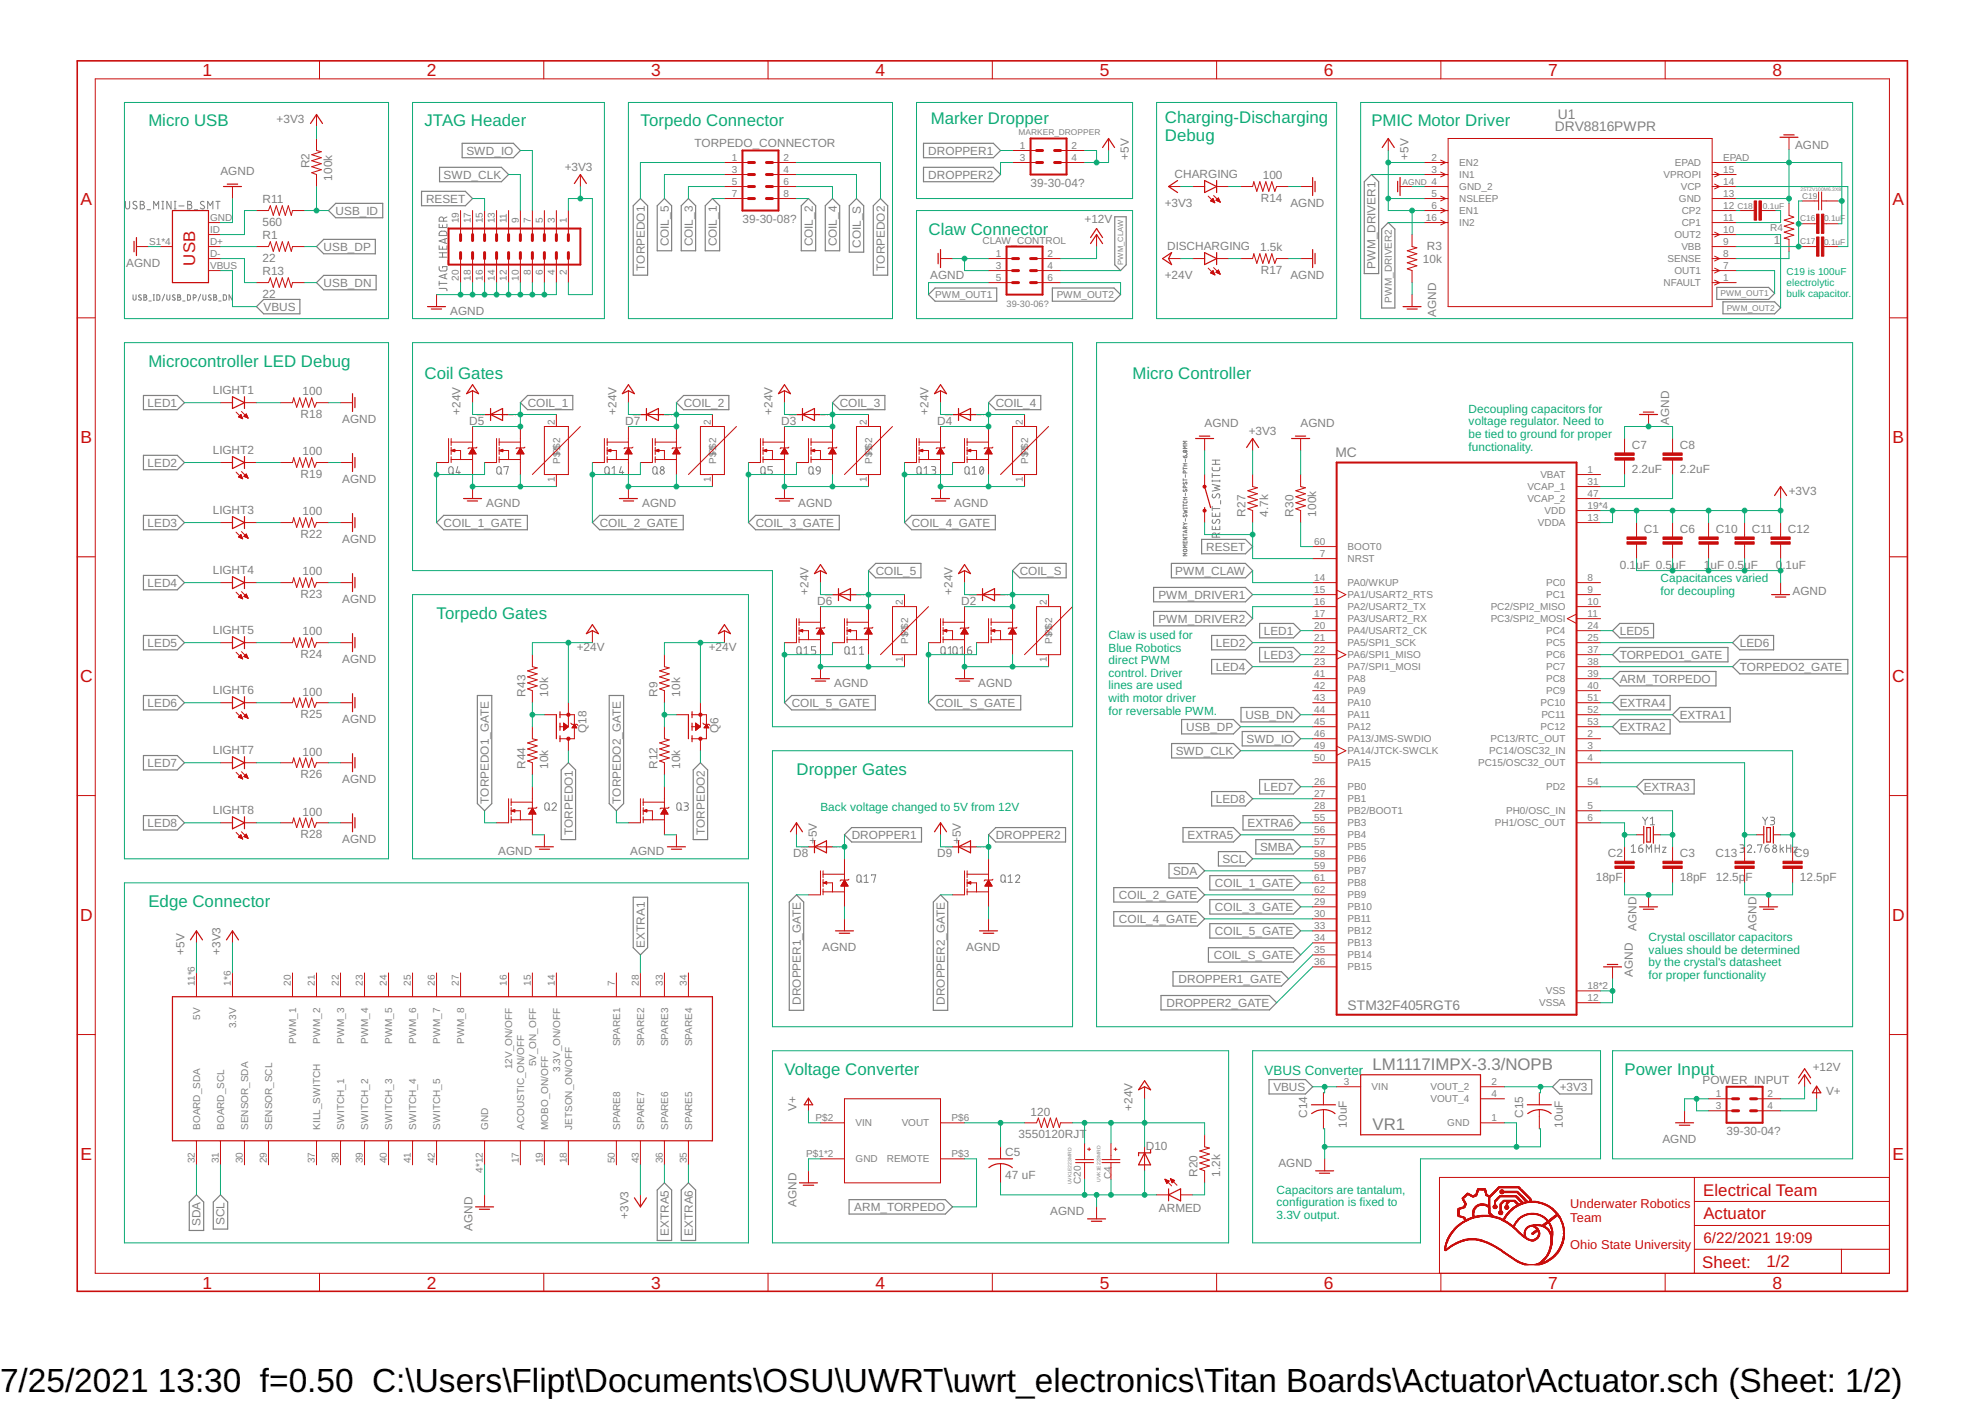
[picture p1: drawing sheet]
<svg xmlns="http://www.w3.org/2000/svg" width="210mm" height="148mm" viewBox="0 0 210 148" stroke-linecap="round" stroke-linejoin="round" font-family="sans-serif">
<defs><g id="words">
<g font-size="3.5">
<text x="0" y="147.2">7/25/2021</text>
<text x="16.7" y="147.2">13:30 f=0.50 C:\Users\Flipt\Documents\OSU\UWRT\uwrt_electronics\Titan Boards\Actuator\Actuator.sch (Sheet: 1/2)</text>
</g>
<g font-size="1.8" fill="#c90d0c">
<text x="21.4" y="8.1">1</text>
<text x="45.2" y="8.1">2</text>
<text x="68.9" y="8.1">3</text>
<text x="92.6" y="8.1">4</text>
<text x="116.3" y="8.1">5</text>
<text x="140.1" y="8.1">6</text>
<text x="163.8" y="8.1">7</text>
<text x="187.5" y="8.1">8</text>
<text x="8.5" y="21.6">A</text>
<text x="200.2" y="21.6">A</text>
<text x="20.7" y="28.1" transform="rotate(-90 20.7 28.1)">USB</text>
<text x="8.5" y="46.9">B</text>
<text x="200.2" y="46.9">B</text>
<text x="8.5" y="72.2">C</text>
<text x="200.2" y="72.2">C</text>
<text x="8.5" y="97.4">D</text>
<text x="200.2" y="97.4">D</text>
<text x="8.5" y="122.7">E</text>
<text x="200.2" y="122.7">E</text>
<text x="180.2" y="126.5">Electrical Team</text>
<text x="180.2" y="129">Actuator</text>
<text x="21.4" y="136.3">1</text>
<text x="45.2" y="136.3">2</text>
<text x="68.9" y="136.3">3</text>
<text x="92.6" y="136.3">4</text>
<text x="116.3" y="136.3">5</text>
<text x="140.1" y="136.3">6</text>
<text x="163.8" y="136.3">7</text>
<text x="180.1" y="134.1">Sheet:</text>
<text x="186.9" y="134">1/2</text>
<text x="187.5" y="136.3">8</text>
</g>
<g font-size="1.8" fill="#0dab76">
<text x="15.7" y="13.4">Micro USB</text>
<text x="44.9" y="13.4">JTAG Header</text>
<text x="67.8" y="13.4">Torpedo Connector</text>
<text x="98.5" y="13.1">Marker Dropper</text>
<text x="123.2" y="13">Charging-Discharging</text>
<text x="123.2" y="14.9">Debug</text>
<text x="145.1" y="13.4">PMIC Motor Driver</text>
<text x="98.2" y="24.8">Claw Connector</text>
<text x="15.7" y="38.8">Microcontroller LED Debug</text>
<text x="44.9" y="40">Coil Gates</text>
<text x="119.8" y="40">Micro Controller</text>
<text x="46.2" y="65.4">Torpedo Gates</text>
<text x="84.3" y="81.9">Dropper Gates</text>
<text x="15.7" y="95.9">Edge Connector</text>
<text x="83" y="113.7">Voltage Converter</text>
<text x="171.9" y="113.7">Power Input</text>
</g>
<g font-size="1.8" fill="#808080">
<text x="145.2" y="113.1">LM1117IMPX-3.3/NOPB</text>
<text x="145.2" y="119.5">VR1</text>
</g>
<g font-size="1.6" fill="#c90d0c">
<text x="180.2" y="131.5">6/22/2021</text>
<text x="187.8" y="131.5">19:09</text>
</g>
<g font-size="1.5" fill="#808080">
<text x="164.5" y="13.9">DRV8816PWPR</text>
<text x="164.8" y="12.6">U1</text>
<text x="141.3" y="48.4">MC</text>
<text x="142.6" y="106.9">STM32F405RGT6</text>
</g>
<text font-size="1.4" fill="#0dab76" x="133.8" y="113.7">VBUS Converter</text>
<g font-size="1.4" fill="#c90d0c">
<text x="166.1" y="127.8">Underwater Robotics</text>
<text x="166.1" y="129.2">Team</text>
<text x="166.1" y="132.1">Ohio State University</text>
</g>
<g font-size="1.2" fill="#808080">
<text x="29.3" y="13">+3V3</text>
<text x="32.7" y="17.8" transform="rotate(-90 32.7 17.8)">R2</text>
<text x="49.4" y="16.4">SWD_IO</text>
<text x="73.5" y="15.6">TORPEDO_CONNECTOR</text>
<text x="98.2" y="16.4">DROPPER1</text>
<text x="119.4" y="16.9" transform="rotate(-90 119.4 16.9)">+5V</text>
<text x="149" y="16.9" transform="rotate(-90 149 16.9)">+5V</text>
<text x="189.9" y="15.8">AGND</text>
<text x="23.3" y="18.5">AGND</text>
<text x="27.8" y="23.9">560</text>
<text x="27.8" y="21.5">R11</text>
<text x="35.1" y="19.1" transform="rotate(-90 35.1 19.1)">100k</text>
<text x="35.5" y="22.7">USB_ID</text>
<text x="45.1" y="21.4">RESET</text>
<text x="46.9" y="18.9">SWD_CLK</text>
<text x="59.7" y="18.1">+3V3</text>
<text x="78.6" y="23.5">39-30-08?</text>
<text x="98.2" y="18.9">DROPPER2</text>
<text x="109" y="19.7">39-30-04?</text>
<text x="114.7" y="23.5">+12V</text>
<text x="123.2" y="21.9">+3V3</text>
<text x="124.3" y="18.8">CHARGING</text>
<text x="133.4" y="21.4">R14</text>
<text x="133.6" y="19">100</text>
<text x="136.5" y="21.9">AGND</text>
<text x="13.4" y="28.2">AGND</text>
<text x="27.8" y="27.7">22</text>
<text x="27.8" y="25.3">R1</text>
<text x="27.8" y="29.1">R13</text>
<text x="34.2" y="26.5">USB_DP</text>
<text x="68.2" y="28.6" transform="rotate(-90 68.2 28.6)">TORPEDO1</text>
<text x="70.7" y="26.1" transform="rotate(-90 70.7 26.1)">COIL_5</text>
<text x="73.3" y="26.1" transform="rotate(-90 73.3 26.1)">COIL_3</text>
<text x="75.8" y="26.1" transform="rotate(-90 75.8 26.1)">COIL_1</text>
<text x="86" y="26.1" transform="rotate(-90 86 26.1)">COIL_2</text>
<text x="88.5" y="26.1" transform="rotate(-90 88.5 26.1)">COIL_4</text>
<text x="91.1" y="26.2" transform="rotate(-90 91.1 26.2)">COIL_S</text>
<text x="93.6" y="28.6" transform="rotate(-90 93.6 28.6)">TORPEDO2</text>
<text x="98.4" y="29.5">AGND</text>
<text x="123.2" y="29.5">+24V</text>
<text x="123.5" y="26.5">DISCHARGING</text>
<text x="133.3" y="26.6">1.5k</text>
<text x="133.4" y="29">R17</text>
<text x="136.5" y="29.5">AGND</text>
<text x="145.5" y="28.4" transform="rotate(-90 145.5 28.4)">PWM_DRIVER1</text>
<text x="150.5" y="27.9">10k</text>
<text x="151" y="26.4">R3</text>
<text x="187.7" y="25.8">1</text>
<text x="27.8" y="31.5">22</text>
<text x="27.9" y="32.9">VBUS</text>
<text x="34.2" y="30.3">USB_DN</text>
<text x="47.6" y="33.3">AGND</text>
<text x="151.9" y="33.5" transform="rotate(-90 151.9 33.5)">AGND</text>
<text x="22.5" y="41.7">LIGHT1</text>
<text x="32" y="41.8">100</text>
<text x="15.6" y="43">LED1</text>
<text x="31.8" y="44.2">R18</text>
<text x="36.2" y="44.7">AGND</text>
<text x="48.7" y="43.8" transform="rotate(-90 48.7 43.8)">+24V</text>
<text x="49.6" y="45">D5</text>
<text x="55.8" y="43">COIL_1</text>
<text x="65.2" y="43.8" transform="rotate(-90 65.2 43.8)">+24V</text>
<text x="66.2" y="45">D7</text>
<text x="72.3" y="43">COIL_2</text>
<text x="81.7" y="43.8" transform="rotate(-90 81.7 43.8)">+24V</text>
<text x="82.7" y="45">D3</text>
<text x="88.8" y="43">COIL_3</text>
<text x="98.2" y="43.8" transform="rotate(-90 98.2 43.8)">+24V</text>
<text x="99.2" y="45">D4</text>
<text x="105.3" y="43">COIL_4</text>
<text x="127.4" y="45.1">AGND</text>
<text x="132.1" y="46">+3V3</text>
<text x="137.6" y="45.1">AGND</text>
<text x="172.6" y="47.5">C7</text>
<text x="176.6" y="44.9" transform="rotate(-90 176.6 44.9)">AGND</text>
<text x="177.7" y="47.5">C8</text>
<text x="15.6" y="49.4">LED2</text>
<text x="22.5" y="48">LIGHT2</text>
<text x="31.8" y="50.6">R19</text>
<text x="32" y="48.2">100</text>
<text x="36.2" y="51.1">AGND</text>
<text x="51.4" y="53.6">AGND</text>
<text x="68" y="53.6">AGND</text>
<text x="84.5" y="53.6">AGND</text>
<text x="101" y="53.6">AGND</text>
<text x="172.6" y="50">2.2uF</text>
<text x="177.7" y="50">2.2uF</text>
<text x="189.3" y="52.4">+3V3</text>
<text x="15.6" y="55.7">LED3</text>
<text x="22.5" y="54.4">LIGHT3</text>
<text x="31.8" y="56.9">R22</text>
<text x="32" y="54.5">100</text>
<text x="36.2" y="57.4">AGND</text>
<text x="46.9" y="55.7">COIL_1_GATE</text>
<text x="63.4" y="55.7">COIL_2_GATE</text>
<text x="80" y="55.7">COIL_3_GATE</text>
<text x="96.5" y="55.7">COIL_4_GATE</text>
<text x="127.6" y="58.3">RESET</text>
<text x="131.8" y="54.6" transform="rotate(-90 131.8 54.6)">R27</text>
<text x="134.2" y="54.6" transform="rotate(-90 134.2 54.6)">4.7k</text>
<text x="136.8" y="54.6" transform="rotate(-90 136.8 54.6)">R30</text>
<text x="139.2" y="54.6" transform="rotate(-90 139.2 54.6)">100k</text>
<text x="173.9" y="56.4">C1</text>
<text x="177.7" y="56.4">C6</text>
<text x="181.5" y="56.4">C10</text>
<text x="185.3" y="56.4">C11</text>
<text x="189.1" y="56.4">C12</text>
<text x="15.6" y="62.1">LED4</text>
<text x="22.5" y="60.7">LIGHT4</text>
<text x="31.8" y="63.3">R23</text>
<text x="32" y="60.9">100</text>
<text x="36.2" y="63.8">AGND</text>
<text x="85.5" y="62.9" transform="rotate(-90 85.5 62.9)">+24V</text>
<text x="86.5" y="64">D6</text>
<text x="92.6" y="60.8">COIL_5</text>
<text x="100.8" y="62.9" transform="rotate(-90 100.8 62.9)">+24V</text>
<text x="101.7" y="64">D2</text>
<text x="107.9" y="60.8">COIL_S</text>
<text x="122.6" y="63.3">PWM_DRIVER1</text>
<text x="122.6" y="65.9">PWM_DRIVER2</text>
<text x="124.3" y="60.8">PWM_CLAW</text>
<text x="171.4" y="60.2">0.1uF 0.5uF</text>
<text x="180.3" y="60.2">1uF 0.5uF</text>
<text x="187.9" y="60.2">0.1uF</text>
<text x="189.7" y="62.9">AGND</text>
<text x="15.6" y="68.4">LED5</text>
<text x="22.5" y="67.1">LIGHT5</text>
<text x="31.8" y="69.6">R24</text>
<text x="32" y="67.2">100</text>
<text x="36.2" y="70.1">AGND</text>
<text x="61" y="68.9">+24V</text>
<text x="75" y="68.9">+24V</text>
<text x="128.6" y="68.4">LED2</text>
<text x="128.6" y="71">LED4</text>
<text x="133.7" y="67.1">LED1</text>
<text x="133.7" y="69.7">LED3</text>
<text x="171.4" y="67.1">LED5</text>
<text x="171.4" y="69.7">TORPEDO1_GATE</text>
<text x="184.1" y="68.4">LED6</text>
<text x="184.1" y="71">TORPEDO2_GATE</text>
<text x="15.6" y="74.8">LED6</text>
<text x="22.5" y="73.4">LIGHT6</text>
<text x="31.8" y="76">R25</text>
<text x="32" y="73.6">100</text>
<text x="36.2" y="76.5">AGND</text>
<text x="55.6" y="73.7" transform="rotate(-90 55.6 73.7)">R43</text>
<text x="58" y="73.7" transform="rotate(-90 58 73.7)">10k</text>
<text x="62" y="77.5" transform="rotate(-90 62 77.5)">Q18</text>
<text x="69.6" y="73.7" transform="rotate(-90 69.6 73.7)">R9</text>
<text x="72" y="73.7" transform="rotate(-90 72 73.7)">10k</text>
<text x="76" y="77.5" transform="rotate(-90 76 77.5)">Q6</text>
<text x="83.8" y="74.8">COIL_5_GATE</text>
<text x="88.3" y="72.7">AGND</text>
<text x="99" y="74.8">COIL_S_GATE</text>
<text x="103.5" y="72.7">AGND</text>
<text x="125.5" y="77.3">USB_DP</text>
<text x="131.8" y="76">USB_DN</text>
<text x="171.4" y="74.8">EXTRA4</text>
<text x="171.4" y="77.3">EXTRA2</text>
<text x="171.4" y="72.2">ARM_TORPEDO</text>
<text x="177.7" y="76">EXTRA1</text>
<text x="15.6" y="81.1">LED7</text>
<text x="22.5" y="79.8">LIGHT7</text>
<text x="31.8" y="82.3">R26</text>
<text x="32" y="79.9">100</text>
<text x="36.2" y="82.8">AGND</text>
<text x="55.6" y="81.3" transform="rotate(-90 55.6 81.3)">R44</text>
<text x="58" y="81.3" transform="rotate(-90 58 81.3)">10k</text>
<text x="69.6" y="81.3" transform="rotate(-90 69.6 81.3)">R12</text>
<text x="72" y="81.3" transform="rotate(-90 72 81.3)">10k</text>
<text x="124.4" y="79.8">SWD_CLK</text>
<text x="131.9" y="78.6">SWD_IO</text>
<text x="133.7" y="83.6">LED7</text>
<text x="173.9" y="83.6">EXTRA3</text>
<text x="15.6" y="87.5">LED8</text>
<text x="22.5" y="86.1">LIGHT8</text>
<text x="31.8" y="88.6">R28</text>
<text x="32" y="86.3">100</text>
<text x="36.2" y="89.2">AGND</text>
<text x="51.7" y="85" transform="rotate(-90 51.7 85)">TORPEDO1_GATE</text>
<text x="60.6" y="88.3" transform="rotate(-90 60.6 88.3)">TORPEDO1</text>
<text x="65.7" y="85" transform="rotate(-90 65.7 85)">TORPEDO2_GATE</text>
<text x="74.6" y="88.3" transform="rotate(-90 74.6 88.3)">TORPEDO2</text>
<text x="86.4" y="89.3" transform="rotate(-90 86.4 89.3)">+5V</text>
<text x="90.1" y="88.7">DROPPER1</text>
<text x="101.7" y="89.3" transform="rotate(-90 101.7 89.3)">+5V</text>
<text x="105.3" y="88.7">DROPPER2</text>
<text x="125.6" y="88.7">EXTRA5</text>
<text x="128.6" y="84.9">LED8</text>
<text x="132" y="87.5">EXTRA6</text>
<text x="133.3" y="90">SMBA</text>
<text x="52.7" y="90.4">AGND</text>
<text x="66.7" y="90.4">AGND</text>
<text x="83.9" y="90.7">D8</text>
<text x="99.2" y="90.7">D9</text>
<text x="118.4" y="95.1">COIL_2_GATE</text>
<text x="124.1" y="92.5">SDA</text>
<text x="128.5" y="93.8">COIL_1_GATE</text>
<text x="129.3" y="91.3">SCL</text>
<text x="168.8" y="93.2">18pF</text>
<text x="170.1" y="90.6">C2</text>
<text x="177.7" y="93.2">18pF</text>
<text x="177.7" y="90.6">C3</text>
<text x="181.5" y="90.6">C13</text>
<text x="181.5" y="93.2">12.5pF</text>
<text x="189.8" y="90.6">C9</text>
<text x="190.4" y="93.2">12.5pF</text>
<text x="19.5" y="101" transform="rotate(-90 19.5 101)">+5V</text>
<text x="23.3" y="101" transform="rotate(-90 23.3 101)">+3V3</text>
<text x="68.2" y="100.2" transform="rotate(-90 68.2 100.2)">EXTRA1</text>
<text x="87" y="100.6">AGND</text>
<text x="102.2" y="100.6">AGND</text>
<text x="118.4" y="97.6">COIL_4_GATE</text>
<text x="128.4" y="101.4">COIL_S_GATE</text>
<text x="128.5" y="98.9">COIL_5_GATE</text>
<text x="128.5" y="96.3">COIL_3_GATE</text>
<text x="173.1" y="98.4" transform="rotate(-90 173.1 98.4)">AGND</text>
<text x="185.8" y="98.4" transform="rotate(-90 185.8 98.4)">AGND</text>
<text x="84.7" y="106.3" transform="rotate(-90 84.7 106.3)">DROPPER1_GATE</text>
<text x="99.9" y="106.3" transform="rotate(-90 99.9 106.3)">DROPPER2_GATE</text>
<text x="123.4" y="106.5">DROPPER2_GATE</text>
<text x="124.7" y="104">DROPPER1_GATE</text>
<text x="172.8" y="103.3" transform="rotate(-90 172.8 103.3)">AGND</text>
<text x="191.8" y="113.3">+12V</text>
<text x="84.3" y="117.5" transform="rotate(-90 84.3 117.5)">V+</text>
<text x="109" y="118">120</text>
<text x="119.8" y="117.5" transform="rotate(-90 119.8 117.5)">+24V</text>
<text x="134.7" y="115.4">VBUS</text>
<text x="138.3" y="118.2" transform="rotate(-90 138.3 118.2)">C14</text>
<text x="142.5" y="119.3" transform="rotate(-90 142.5 119.3)">10uF</text>
<text x="161.1" y="118.2" transform="rotate(-90 161.1 118.2)">C15</text>
<text x="165" y="115.4">+3V3</text>
<text x="165.3" y="119.3" transform="rotate(-90 165.3 119.3)">10uF</text>
<text x="180.1" y="114.6">POWER_INPUT</text>
<text x="193.2" y="115.8">V+</text>
<text x="106.4" y="124.7">47 uF</text>
<text x="106.4" y="122.2">C5</text>
<text x="107.8" y="120.4">3550120RJT</text>
<text x="121.2" y="121.6">D10</text>
<text x="126.7" y="124.5" transform="rotate(-90 126.7 124.5)">R20</text>
<text x="129.1" y="124.5" transform="rotate(-90 129.1 124.5)">1.2k</text>
<text x="135.2" y="123.4">AGND</text>
<text x="175.9" y="120.9">AGND</text>
<text x="182.7" y="120">39-30-04?</text>
<text x="21.2" y="129.7" transform="rotate(-90 21.2 129.7)">SDA</text>
<text x="23.8" y="129.6" transform="rotate(-90 23.8 129.6)">SCL</text>
<text x="50" y="130.2" transform="rotate(-90 50 130.2)">AGND</text>
<text x="66.5" y="128.9" transform="rotate(-90 66.5 128.9)">+3V3</text>
<text x="70.7" y="130.7" transform="rotate(-90 70.7 130.7)">EXTRA5</text>
<text x="73.3" y="130.7" transform="rotate(-90 73.3 130.7)">EXTRA6</text>
<text x="84.3" y="127.6" transform="rotate(-90 84.3 127.6)">AGND</text>
<text x="90.4" y="128.1">ARM_TORPEDO</text>
<text x="111.1" y="128.5">AGND</text>
<text x="122.6" y="128.1">ARMED</text>
</g>
<g font-size="1.2" fill="#0dab76">
<text x="155.4" y="43.7">Decoupling capacitors for</text>
<text x="155.4" y="45">voltage regulator. Need to</text>
<text x="155.4" y="46.3">be tied to ground for proper</text>
<text x="155.4" y="47.7">functionality.</text>
<text x="175.7" y="61.6">Capacitances varied</text>
<text x="175.7" y="62.9">for decoupling</text>
<text x="117.3" y="67.6">Claw is used for</text>
<text x="117.3" y="68.9">Blue Robotics</text>
<text x="117.3" y="70.3">direct PWM</text>
<text x="117.3" y="71.6">control. Driver</text>
<text x="117.3" y="72.9">lines are used</text>
<text x="117.3" y="74.3">with motor driver</text>
<text x="117.3" y="75.6">for reversable PWM.</text>
<text x="86.8" y="85.7">Back voltage changed to 5V from 12V</text>
<text x="174.4" y="99.5">Crystal oscillator capacitors</text>
<text x="174.4" y="100.8">values should be determined</text>
<text x="174.4" y="102.2">by the crystal's datasheet</text>
<text x="174.4" y="103.5">for proper functionality</text>
<text x="135.1" y="126.2">Capacitors are tantalum,</text>
<text x="135.1" y="127.6">configuration is fixed to</text>
<text x="135.1" y="128.9">3.3V output.</text>
</g>
<g font-size="1.1" fill="#808080">
<text x="77.4" y="17">1</text>
<text x="82.9" y="17">2</text>
<text x="107.9" y="15.7">1</text>
<text x="107.9" y="17">3</text>
<text x="113.4" y="15.7">2</text>
<text x="113.4" y="17">4</text>
<text x="151.5" y="17">2</text>
<text x="154.4" y="17.6">EN2</text>
<text x="177.2" y="17.6">EPAD</text>
<text x="182.3" y="17">EPAD</text>
<text x="22.2" y="23.4">GND</text>
<text x="48.5" y="23.6" transform="rotate(-90 48.5 23.6)">19</text>
<text x="49.8" y="23.6" transform="rotate(-90 49.8 23.6)">17</text>
<text x="51.1" y="23.6" transform="rotate(-90 51.1 23.6)">15</text>
<text x="52.3" y="23.6" transform="rotate(-90 52.3 23.6)">13</text>
<text x="53.6" y="23.6" transform="rotate(-90 53.6 23.6)">11</text>
<text x="54.9" y="23.6" transform="rotate(-90 54.9 23.6)">9</text>
<text x="56.2" y="23.6" transform="rotate(-90 56.2 23.6)">7</text>
<text x="57.4" y="23.6" transform="rotate(-90 57.4 23.6)">5</text>
<text x="58.7" y="23.6" transform="rotate(-90 58.7 23.6)">3</text>
<text x="60" y="23.6" transform="rotate(-90 60 23.6)">1</text>
<text x="77.4" y="18.3">3</text>
<text x="77.4" y="19.5">5</text>
<text x="77.4" y="20.8">7</text>
<text x="82.9" y="18.3">4</text>
<text x="82.9" y="19.5">6</text>
<text x="82.9" y="20.8">8</text>
<text x="150.9" y="23.4">16</text>
<text x="151.5" y="18.3">3</text>
<text x="151.5" y="19.5">4</text>
<text x="151.5" y="20.8">5</text>
<text x="151.5" y="22.1">6</text>
<text x="154.4" y="18.8">IN1</text>
<text x="154.4" y="20.1">GND_2</text>
<text x="154.4" y="21.4">NSLEEP</text>
<text x="154.4" y="22.6">EN1</text>
<text x="154.4" y="23.9">IN2</text>
<text x="176" y="18.8">VPROPI</text>
<text x="177.6" y="21.4">GND</text>
<text x="177.8" y="20.1">VCP</text>
<text x="177.9" y="23.9">CP1</text>
<text x="177.9" y="22.6">CP2</text>
<text x="182.3" y="23.4">11</text>
<text x="182.3" y="22.1">12</text>
<text x="182.3" y="20.8">13</text>
<text x="182.3" y="19.5">14</text>
<text x="182.3" y="18.3">15</text>
<text x="15.8" y="25.9">S1*4</text>
<text x="22.2" y="25.9">D+</text>
<text x="22.2" y="27.2">D-</text>
<text x="22.2" y="28.4">VBUS</text>
<text x="22.2" y="24.6">ID</text>
<text x="48.5" y="29.7" transform="rotate(-90 48.5 29.7)">20</text>
<text x="49.8" y="29.7" transform="rotate(-90 49.8 29.7)">18</text>
<text x="51.1" y="29.7" transform="rotate(-90 51.1 29.7)">16</text>
<text x="52.3" y="29.7" transform="rotate(-90 52.3 29.7)">14</text>
<text x="53.6" y="29.7" transform="rotate(-90 53.6 29.7)">12</text>
<text x="54.9" y="29.7" transform="rotate(-90 54.9 29.7)">10</text>
<text x="56.2" y="29.1" transform="rotate(-90 56.2 29.1)">8</text>
<text x="57.4" y="29.1" transform="rotate(-90 57.4 29.1)">6</text>
<text x="58.7" y="29.1" transform="rotate(-90 58.7 29.1)">4</text>
<text x="60" y="29.1" transform="rotate(-90 60 29.1)">2</text>
<text x="103.9" y="25.8">CLAW_CONTROL</text>
<text x="105.4" y="27.2">1</text>
<text x="105.4" y="28.4">3</text>
<text x="105.4" y="29.7">5</text>
<text x="110.8" y="27.2">2</text>
<text x="110.8" y="28.4">4</text>
<text x="110.8" y="29.7">6</text>
<text x="176.4" y="27.7">SENSE</text>
<text x="177.1" y="29">OUT1</text>
<text x="177.1" y="25.2">OUT2</text>
<text x="177.9" y="26.5">VBB</text>
<text x="182.3" y="29.7">1</text>
<text x="182.3" y="28.4">7</text>
<text x="182.3" y="27.2">8</text>
<text x="182.3" y="25.9">9</text>
<text x="182.3" y="24.6">10</text>
<text x="187.3" y="24.4">R4</text>
<text x="98.9" y="31.5">PWM_OUT1</text>
<text x="111.8" y="31.5">PWM_OUT2</text>
<text x="147.2" y="32" transform="rotate(-90 147.2 32)">PWM_DRIVER2</text>
<text x="176" y="30.3">NFAULT</text>
<text x="58.7" y="44.9" transform="rotate(-90 58.7 44.9)">2</text>
<text x="75.2" y="44.9" transform="rotate(-90 75.2 44.9)">2</text>
<text x="91.7" y="44.9" transform="rotate(-90 91.7 44.9)">2</text>
<text x="108.2" y="44.9" transform="rotate(-90 108.2 44.9)">2</text>
<text x="58.7" y="51" transform="rotate(-90 58.7 51)">1</text>
<text x="59.3" y="49" transform="rotate(-90 59.3 49)">P$P1$2</text>
<text x="75.2" y="51" transform="rotate(-90 75.2 51)">1</text>
<text x="75.8" y="49" transform="rotate(-90 75.8 49)">P$P1$2</text>
<text x="91.7" y="51" transform="rotate(-90 91.7 51)">1</text>
<text x="92.3" y="49" transform="rotate(-90 92.3 49)">P$P1$2</text>
<text x="108.2" y="51" transform="rotate(-90 108.2 51)">1</text>
<text x="108.8" y="49" transform="rotate(-90 108.8 49)">P$P1$2</text>
<text x="161.6" y="51.8">VCAP_1</text>
<text x="161.6" y="53.1">VCAP_2</text>
<text x="163" y="50.6">VBAT</text>
<text x="168" y="50">1</text>
<text x="168" y="51.3">31</text>
<text x="168" y="53.8">19*4</text>
<text x="168" y="52.6">47</text>
<text x="139.1" y="57.6">60</text>
<text x="139.6" y="58.9">7</text>
<text x="142.6" y="58.2">BOOT0</text>
<text x="142.6" y="59.5">NRST</text>
<text x="162.7" y="55.7">VDDA</text>
<text x="163.4" y="54.4">VDD</text>
<text x="168" y="55.1">13</text>
<text x="95.5" y="64" transform="rotate(-90 95.5 64)">2</text>
<text x="110.8" y="64" transform="rotate(-90 110.8 64)">2</text>
<text x="139.1" y="61.4">14</text>
<text x="139.1" y="62.7">15</text>
<text x="139.1" y="64">16</text>
<text x="139.1" y="65.3">17</text>
<text x="142.6" y="62">PA0/WKUP</text>
<text x="142.6" y="63.3">PA1/USART2_RTS</text>
<text x="142.6" y="64.5">PA2/USART2_TX</text>
<text x="142.6" y="65.8">PA3/USART2_RX</text>
<text x="157.7" y="64.5">PC2/SPI2_MISO</text>
<text x="157.7" y="65.8">PC3/SPI2_MOSI</text>
<text x="163.6" y="62">PC0</text>
<text x="163.6" y="63.3">PC1</text>
<text x="168" y="61.4">8</text>
<text x="168" y="62.7">9</text>
<text x="168" y="64">10</text>
<text x="168" y="65.3">11</text>
<text x="95.5" y="70" transform="rotate(-90 95.5 70)">1</text>
<text x="96.1" y="68.1" transform="rotate(-90 96.1 68.1)">P$P1$2</text>
<text x="110.8" y="70" transform="rotate(-90 110.8 70)">1</text>
<text x="111.3" y="68.1" transform="rotate(-90 111.3 68.1)">P$P1$2</text>
<text x="139.1" y="66.5">20</text>
<text x="139.1" y="67.8">21</text>
<text x="139.1" y="69.1">22</text>
<text x="139.1" y="70.3">23</text>
<text x="139.1" y="71.6">41</text>
<text x="142.6" y="67.1">PA4/USART2_CK</text>
<text x="142.6" y="68.3">PA5/SPI1_SCK</text>
<text x="142.6" y="69.6">PA6/SPI1_MISO</text>
<text x="142.6" y="70.9">PA7/SPI1_MOSI</text>
<text x="163.6" y="67.1">PC4</text>
<text x="163.6" y="68.3">PC5</text>
<text x="163.6" y="69.6">PC6</text>
<text x="163.6" y="70.9">PC7</text>
<text x="168" y="66.5">24</text>
<text x="168" y="67.8">25</text>
<text x="168" y="69.1">37</text>
<text x="168" y="70.3">38</text>
<text x="168" y="71.6">39</text>
<text x="139.1" y="74.1">43</text>
<text x="139.1" y="75.4">44</text>
<text x="139.1" y="76.7">45</text>
<text x="139.1" y="77.9">46</text>
<text x="139.1" y="72.9">42</text>
<text x="142.6" y="74.7">PA10</text>
<text x="142.6" y="76">PA11</text>
<text x="142.6" y="77.2">PA12</text>
<text x="142.6" y="72.2">PA8</text>
<text x="142.6" y="73.4">PA9</text>
<text x="163" y="74.7">PC10</text>
<text x="163" y="77.2">PC12</text>
<text x="163.1" y="76">PC11</text>
<text x="163.6" y="72.2">PC8</text>
<text x="163.6" y="73.4">PC9</text>
<text x="168" y="74.1">51</text>
<text x="168" y="75.4">52</text>
<text x="168" y="76.7">53</text>
<text x="168" y="77.9">2</text>
<text x="168" y="72.9">40</text>
<text x="139.1" y="79.2">49</text>
<text x="139.1" y="80.5">50</text>
<text x="139.1" y="83">26</text>
<text x="142.6" y="78.5">PA13/JMS-SWDIO</text>
<text x="142.6" y="79.8">PA14/JTCK-SWCLK</text>
<text x="142.6" y="81">PA15</text>
<text x="142.6" y="83.6">PB0</text>
<text x="156.4" y="81">PC15/OSC32_OUT</text>
<text x="157.6" y="79.8">PC14/OSC32_IN</text>
<text x="157.7" y="78.5">PC13/RTC_OUT</text>
<text x="163.6" y="83.6">PD2</text>
<text x="168" y="79.2">3</text>
<text x="168" y="80.5">4</text>
<text x="168" y="83">54</text>
<text x="139.1" y="84.3">27</text>
<text x="139.1" y="85.6">28</text>
<text x="139.1" y="86.8">55</text>
<text x="139.1" y="88.1">56</text>
<text x="139.1" y="89.4">57</text>
<text x="142.6" y="84.9">PB1</text>
<text x="142.6" y="86.1">PB2/BOOT1</text>
<text x="142.6" y="87.4">PB3</text>
<text x="142.6" y="88.7">PB4</text>
<text x="142.6" y="89.9">PB5</text>
<text x="158.2" y="87.4">PH1/OSC_OUT</text>
<text x="159.3" y="86.1">PH0/OSC_IN</text>
<text x="168" y="85.6">5</text>
<text x="168" y="86.8">6</text>
<text x="139.1" y="95.7">29</text>
<text x="139.1" y="90.6">58</text>
<text x="139.1" y="91.9">59</text>
<text x="139.1" y="94.5">62</text>
<text x="139.1" y="93.2">61</text>
<text x="142.6" y="91.2">PB6</text>
<text x="142.6" y="92.5">PB7</text>
<text x="142.6" y="95">PB9</text>
<text x="142.6" y="93.7">PB8</text>
<text x="139.1" y="97">30</text>
<text x="139.1" y="98.3">33</text>
<text x="139.1" y="99.5">34</text>
<text x="139.1" y="100.8">35</text>
<text x="142.6" y="96.3">PB10</text>
<text x="142.6" y="97.5">PB11</text>
<text x="142.6" y="98.8">PB12</text>
<text x="142.6" y="100.1">PB13</text>
<text x="142.6" y="101.4">PB14</text>
<text x="20.6" y="104.3" transform="rotate(-90 20.6 104.3)">11*6</text>
<text x="21.2" y="107.9" transform="rotate(-90 21.2 107.9)">5V</text>
<text x="24.4" y="104.3" transform="rotate(-90 24.4 104.3)">1*6</text>
<text x="30.8" y="104.3" transform="rotate(-90 30.8 104.3)">20</text>
<text x="33.3" y="104.3" transform="rotate(-90 33.3 104.3)">21</text>
<text x="35.8" y="104.3" transform="rotate(-90 35.8 104.3)">22</text>
<text x="38.4" y="104.3" transform="rotate(-90 38.4 104.3)">23</text>
<text x="40.9" y="104.3" transform="rotate(-90 40.9 104.3)">24</text>
<text x="43.5" y="104.3" transform="rotate(-90 43.5 104.3)">25</text>
<text x="46" y="104.3" transform="rotate(-90 46 104.3)">26</text>
<text x="48.5" y="104.3" transform="rotate(-90 48.5 104.3)">27</text>
<text x="53.6" y="104.3" transform="rotate(-90 53.6 104.3)">16</text>
<text x="56.2" y="104.3" transform="rotate(-90 56.2 104.3)">15</text>
<text x="58.7" y="104.3" transform="rotate(-90 58.7 104.3)">14</text>
<text x="65" y="104.3" transform="rotate(-90 65 104.3)">7</text>
<text x="67.6" y="104.3" transform="rotate(-90 67.6 104.3)">28</text>
<text x="70.1" y="104.3" transform="rotate(-90 70.1 104.3)">33</text>
<text x="72.7" y="104.3" transform="rotate(-90 72.7 104.3)">34</text>
<text x="139.1" y="102.1">36</text>
<text x="142.6" y="102.6">PB15</text>
<text x="162.8" y="106.4">VSSA</text>
<text x="163.5" y="105.2">VSS</text>
<text x="168" y="104.6">18*2</text>
<text x="168" y="105.9">12</text>
<text x="25" y="108.8" transform="rotate(-90 25 108.8)">3.3V</text>
<text x="31.3" y="110.4" transform="rotate(-90 31.3 110.4)">PWM_1</text>
<text x="33.9" y="110.4" transform="rotate(-90 33.9 110.4)">PWM_2</text>
<text x="36.4" y="110.4" transform="rotate(-90 36.4 110.4)">PWM_3</text>
<text x="38.9" y="110.4" transform="rotate(-90 38.9 110.4)">PWM_4</text>
<text x="41.5" y="110.4" transform="rotate(-90 41.5 110.4)">PWM_5</text>
<text x="44" y="110.4" transform="rotate(-90 44 110.4)">PWM_6</text>
<text x="46.6" y="110.4" transform="rotate(-90 46.6 110.4)">PWM_7</text>
<text x="49.1" y="110.4" transform="rotate(-90 49.1 110.4)">PWM_8</text>
<text x="54.2" y="113.1" transform="rotate(-90 54.2 113.1)">12V_ON/OFF</text>
<text x="56.7" y="112.8" transform="rotate(-90 56.7 112.8)">5V_ON_OFF</text>
<text x="59.3" y="113.4" transform="rotate(-90 59.3 113.4)">3.3V_ON/OFF</text>
<text x="65.6" y="110.7" transform="rotate(-90 65.6 110.7)">SPARE1</text>
<text x="68.1" y="110.7" transform="rotate(-90 68.1 110.7)">SPARE2</text>
<text x="70.7" y="110.7" transform="rotate(-90 70.7 110.7)">SPARE3</text>
<text x="73.2" y="110.7" transform="rotate(-90 73.2 110.7)">SPARE4</text>
<text x="21.2" y="119.5" transform="rotate(-90 21.2 119.5)">BOARD_SDA</text>
<text x="23.7" y="119.5" transform="rotate(-90 23.7 119.5)">BOARD_SCL</text>
<text x="26.2" y="119.5" transform="rotate(-90 26.2 119.5)">SENSOR_SDA</text>
<text x="28.8" y="119.5" transform="rotate(-90 28.8 119.5)">SENSOR_SCL</text>
<text x="33.9" y="119.5" transform="rotate(-90 33.9 119.5)">KILL_SWITCH</text>
<text x="36.4" y="119.5" transform="rotate(-90 36.4 119.5)">SWITCH_1</text>
<text x="38.9" y="119.5" transform="rotate(-90 38.9 119.5)">SWITCH_2</text>
<text x="41.5" y="119.5" transform="rotate(-90 41.5 119.5)">SWITCH_3</text>
<text x="44" y="119.5" transform="rotate(-90 44 119.5)">SWITCH_4</text>
<text x="46.6" y="119.5" transform="rotate(-90 46.6 119.5)">SWITCH_5</text>
<text x="51.6" y="119.5" transform="rotate(-90 51.6 119.5)">GND</text>
<text x="55.4" y="119.5" transform="rotate(-90 55.4 119.5)">ACOUSTIC_ON/OFF</text>
<text x="58" y="119.5" transform="rotate(-90 58 119.5)">MOBO_ON/OFF</text>
<text x="60.5" y="119.5" transform="rotate(-90 60.5 119.5)">JETSON_ON/OFF</text>
<text x="65.6" y="119.5" transform="rotate(-90 65.6 119.5)">SPARE8</text>
<text x="68.1" y="119.5" transform="rotate(-90 68.1 119.5)">SPARE7</text>
<text x="70.7" y="119.5" transform="rotate(-90 70.7 119.5)">SPARE6</text>
<text x="73.2" y="119.5" transform="rotate(-90 73.2 119.5)">SPARE5</text>
<text x="86.3" y="118.6">P$2</text>
<text x="90.5" y="119.1">VIN</text>
<text x="95.4" y="119.1">VOUT</text>
<text x="100.7" y="118.6">P$6</text>
<text x="142.2" y="114.8">3</text>
<text x="145.1" y="115.3">VIN</text>
<text x="151.3" y="115.3">VOUT_2</text>
<text x="151.3" y="116.6">VOUT_4</text>
<text x="153.1" y="119.1">GND</text>
<text x="157.8" y="114.8">2</text>
<text x="157.8" y="118.6">1</text>
<text x="157.8" y="116">4</text>
<text x="181.5" y="116">1</text>
<text x="181.5" y="117.3">3</text>
<text x="187" y="116">2</text>
<text x="187" y="117.3">4</text>
<text x="20.6" y="123" transform="rotate(-90 20.6 123)">32</text>
<text x="23.1" y="123" transform="rotate(-90 23.1 123)">31</text>
<text x="25.7" y="123" transform="rotate(-90 25.7 123)">30</text>
<text x="28.2" y="123" transform="rotate(-90 28.2 123)">29</text>
<text x="33.3" y="123" transform="rotate(-90 33.3 123)">37</text>
<text x="35.8" y="123" transform="rotate(-90 35.8 123)">38</text>
<text x="38.4" y="123" transform="rotate(-90 38.4 123)">39</text>
<text x="40.9" y="123" transform="rotate(-90 40.9 123)">40</text>
<text x="43.5" y="123" transform="rotate(-90 43.5 123)">41</text>
<text x="46" y="123" transform="rotate(-90 46 123)">42</text>
<text x="51.1" y="124" transform="rotate(-90 51.1 124)">4*12</text>
<text x="54.9" y="123" transform="rotate(-90 54.9 123)">17</text>
<text x="57.4" y="123" transform="rotate(-90 57.4 123)">19</text>
<text x="60" y="123" transform="rotate(-90 60 123)">18</text>
<text x="65" y="123" transform="rotate(-90 65 123)">50</text>
<text x="67.6" y="123" transform="rotate(-90 67.6 123)">43</text>
<text x="70.1" y="123" transform="rotate(-90 70.1 123)">36</text>
<text x="72.7" y="123" transform="rotate(-90 72.7 123)">35</text>
<text x="85.3" y="122.4">P$1*2</text>
<text x="90.5" y="122.9">GND</text>
<text x="93.8" y="122.9">REMOTE</text>
<text x="100.7" y="122.4">P$3</text>
<text x="114.3" y="125.2" transform="rotate(-90 114.3 125.2)">C20</text>
<text x="117.6" y="124.7" transform="rotate(-90 117.6 124.7)">C4</text>
</g>
<g font-size="1.1" fill="#0dab76">
<text x="189" y="29.1">C19 is 100uF</text>
<text x="189" y="30.3">electrolytic</text>
<text x="189" y="31.4">bulk capacitor.</text>
</g>
<text font-size="1" fill="#808080" x="106.5" y="32.4">39-30-06?</text>
<g font-size=".9" fill="#808080">
<text x="107.8" y="14.3">MARKER_DROPPER</text>
<text x="148.4" y="19.6">AGND</text>
<text x="183.8" y="22.1">C18</text>
<text x="186.5" y="22.1">0.1uF</text>
<text x="190.5" y="23.3">C16</text>
<text x="190.7" y="21.1">C19</text>
<text x="193" y="23.3">0.1uF</text>
<text x="190.5" y="25.8">C17</text>
<text x="193" y="25.9">0.1uF</text>
<text x="182" y="31.3">PWM_OUT1</text>
<text x="182.7" y="32.9">PWM_OUT2</text>
</g>
<text font-size=".8" fill="#808080" x="118.8" y="28" transform="rotate(-90 118.8 28)">PWM_CLAW</text>
<g font-size=".5" fill="#808080">
<text x="190.5" y="20.2">25TZV100M6.3X8</text>
<text x="113.4" y="125.2" transform="rotate(-90 113.4 125.2)">UVK1E223MRD</text>
<text x="116.4" y="125" transform="rotate(-90 116.4 125)">UVK1E223MRD</text>
</g>
<g font-size=".3" fill="#ffba08">
<text x="50.5" y="44">SpiceOrder 2</text>
<text x="53" y="44">SpiceOrder 1</text>
<text x="67" y="44">SpiceOrder 2</text>
<text x="69.5" y="44">SpiceOrder 1</text>
<text x="83.5" y="44">SpiceOrder 2</text>
<text x="86" y="44">SpiceOrder 1</text>
<text x="100" y="44">SpiceOrder 2</text>
<text x="102.5" y="44">SpiceOrder 1</text>
<text x="87.3" y="63">SpiceOrder 2</text>
<text x="89.8" y="63">SpiceOrder 1</text>
<text x="102.5" y="63">SpiceOrder 2</text>
<text x="105" y="63">SpiceOrder 1</text>
<text x="84.7" y="89.7">SpiceOrder 2</text>
<text x="87.3" y="89.7">SpiceOrder 1</text>
<text x="100" y="89.7">SpiceOrder 2</text>
<text x="102.5" y="89.7">SpiceOrder 1</text>
</g>
</g></defs>
<g fill="none" stroke="#808080" stroke-width=".11">
<path d="M13.3 21.3v.7a.22 .22 0 0 0 .3 .1 .22 .22 0 0 0 .1-.2v-.6M14.1 31.2v.5h.1h.2v-.5M14.5 21.4l-.3-.1-.1 .2 .1 .1 .3 .2v.2a.27 .27 0 0 1-.4 0M14.8 21.3l.4 .1v.1l-.1 .2a.22 .22 0 0 1 .2 .1 .22 .22 0 0 1-.1 .3h-.4zM14.8 21.7h.3M14.9 31.2h-.2v.2l.2 .2v.1h-.3M15.2 31.2l.3 .1-.1 .1 .2 .2-.1 .1h-.3zM15.2 31.4h.2M15.6 22.2h.3M15.7 31.8h.3M16.2 31.7h.1M16.2 31.2h.1"/>
<path d="M16.3 22.1v-.8l.2 .4 .3-.4v.8M16.3 31.2v.5M16.6 31.2l.3 .1v.3l-.1 .1h-.2zM17.1 22.1h.2M17.1 21.3h.2M17.2 21.3v.8M17.4 31.1l-.3 .7M17.7 31.2v.5h.1h.1l.1-.5M18.1 21.3v.8l-.4-.8v.8M18.4 22.1h.2M18.4 21.3h.2M18.5 31.2h-.1l-.2 .1 .3 .3v.1h-.3"/>
<path d="M18.5 21.3v.8M18.8 31.2l.3 .1-.1 .1 .1 .1-.1 .2h-.2zM18.8 31.4h.2M18.9 21.8h.6M19.3 31.8h.3M19.8 31.2l.3 .1 .1 .3-.1 .1h-.3zM19.9 21.3l.3 .1v.1l-.1 .2a.22 .22 0 0 1 .2 .2 .22 .22 0 0 1-.2 .2h-.2zM19.9 21.7h.2M20.4 31.5h.3v-.2l-.3-.1v.5M20.6 22.2h.3M21.2 31.1l-.2 .7M21.5 31.2v.5h.1h.2v-.5"/>
<path d="M21.6 21.4l-.3-.1-.1 .2 .4 .3v.2a.27 .27 0 0 1-.4 0M22 22.1v-.8l.2 .4 .3-.4v.8M22.3 31.2h-.1l-.1 .1 .2 .3v.1h-.3M22.6 31.2l.3 .1-.1 .1 .1 .1v.2h-.3zM22.6 31.4h.2M22.8 21.3h.5M23.1 21.3v.8M23.1 31.8h.3M23.6 31.2l.3 .1 .1 .3-.1 .1h-.3zM24.6 31.2v.5l-.4-.5v.5M46.5 30.5h.7l.1 .3M46.5 28.2v.3l.1 .1 .5 .1 .2-.1v-.4h-.5v.1"/>
<path d="M46.5 23.7v.4h.8v-.4M46.5 26v.4h.8v-.4M46.5 30h.8M46.5 29.7v.5M46.5 27.2h.8M46.5 26.7h.8M46.5 24.6l.2-.2 .5 .1 .1 .2v.2h-.8zM46.8 23.8v.3M46.8 26.1v.3M46.8 26.7v.5M46.9 23.4v-.2a.23 .23 0 0 0-.2-.3 .23 .23 0 0 0-.2 .3v.2h.8M47.1 25.3v.4"/>
<path d="M47.1 29v.4M47.3 29l-.8 .2 .8 .3M47.3 25.2l-.8 .3 .8 .3M47.3 22.9l-.4 .2M47.4 27.5v.4M47.5 49.5l.1-.1a.23 .23 0 0 1 .3 .2v.3a.23 .23 0 0 1-.2 .3 .23 .23 0 0 1-.2-.3zM47.8 50l.2 .2M48.4 49.3l-.1 .7h.4M48.6 49.8v.4M52.6 49.5l.1-.1a.23 .23 0 0 1 .3 .2v.3a.23 .23 0 0 1-.2 .3 .23 .23 0 0 1-.2-.3zM52.9 50l.2 .2M53.3 49.4v-.1h.5l-.2 .9"/>
<path d="M64 49.5l.1-.1a.23 .23 0 0 1 .4 .2v.3a.23 .23 0 0 1-.3 .3 .23 .23 0 0 1-.2-.3zM64.3 50l.2 .2M64.7 50.2h.5M64.7 49.5l.3-.2v.9M65.7 49.3l-.2 .7h.5M65.8 49.8v.4M69.2 49.4a.22 .22 0 0 1 .3 .2v.3a.22 .22 0 0 1-.3 .2l-.1-.2v-.3zM69.4 50l.2 .2M80.5 49.5l.1-.1a.22 .22 0 0 1 .3 .2v.3a.22 .22 0 0 1-.1 .3 .22 .22 0 0 1-.3-.2zM80.9 50l.1 .2M81.7 49.3h-.4v.4h.3l.1 .2-.1 .2-.3 .1M85.6 49.5l.1-.1a.22 .22 0 0 1 .3 .2v.3a.22 .22 0 0 1-.1 .3 .22 .22 0 0 1-.3-.2z"/>
<path d="M85.9 50l.2 .2M86.4 49.4a.22 .22 0 0 1 .4 .2v.2h-.4l-.1-.2zM86.8 49.8a.36 .36 0 0 1-.4 .4M97 49.5l.1-.1a.22 .22 0 0 1 .4 .2v.3a.22 .22 0 0 1-.2 .3 .22 .22 0 0 1-.3-.2zM97.4 50l.1 .2M97.8 49.5l.2-.2v.9M97.8 50.2h.4M98.6 49.3l.4 .1-.1 .3h-.3M98.8 49.7a.23 .23 0 0 1 .2 .2 .23 .23 0 0 1-.2 .3h-.2M102.1 49.5l.1-.1a.22 .22 0 0 1 .3 .2v.3a.22 .22 0 0 1-.1 .3 .22 .22 0 0 1-.3-.2zM102.4 50l.2 .2M102.8 50.2h.5"/>
<path d="M102.8 49.5l.3-.2v.9M103.8 49.4l.1-.1a.51 .51 0 0 1 0 .9 .51 .51 0 0 1-.1-.8zM104 49.5l-.3 .5M125.2 53l.1 .2h.3v-.2M125.2 48.2l.1 .2M125.2 57.3v.1h.4v-.1M125.2 49.4v.3M125.2 50.6v.3M125.2 53.3v.3M125.2 53.7v.1M125.2 56.5v.2M125.2 56.9h.4l-.4 .2h.4"/>
<path d="M125.2 56.6h.4M125.2 55.3l.2 .1M125.2 53.9l.4 .1-.3 .1 .3 .1-.4 .1M125.2 53.7h.4M125.2 53.4h.4M125.2 52.9h.4M125.2 52.6h.4M125.2 50.8h.4M125.2 49.6h.4M125.2 49.3h.4M125.2 49h.4M125.2 54.5v.2l.3-.2v.2"/>
<path d="M125.2 51.8v.1l.1 .1 .1-.2h.1v.2M125.2 51v.2l.3-.2v.2M125.2 58.1h.3l.1 .2h-.3h-.1zM125.2 47.6h.3l.1 .1-.2 .2-.2-.1zM125.3 47.6l.2 .2M125.3 49v.3M125.3 52.6v.3M125.3 57.3v.1M125.4 48.2h.1v.2h-.2zM125.4 55.4l-.2 .1M125.4 55.4h.2M125.4 55.9v-.2h-.2v.2h.4"/>
<path d="M125.4 51.6v-.2h-.2v.2h.4M125.4 50v-.2h-.2v.2h.4M125.4 48.6v.3M125.4 50.2v.3M125.4 52.2v.2M125.4 54.8v.3M125.5 56.1v.2M125.6 48h.1M125.6 58.5h-.4l.2 .2-.2 .1h.4M125.6 57.6h-.4l.2 .2-.2 .1h.4M125.6 53.7v.1M125.6 56.1l-.4 .1 .4 .1"/>
<path d="M125.6 55.7l-.2 .1M125.6 47.2h-.4l.2 .1-.2 .1h.4M125.6 46.7h-.4l.2 .1-.2 .1h.4M128.2 49.4l.1 .3 .1 .1h.6l.1-.4M128.2 50.1v.4M128.2 50.8v.1M128.2 53.6v.4M128.2 54.2v.4h.9v-.4M128.2 55.6v.4h.9v-.4M128.2 53.8h.9M128.2 51.2l.9 .2-.6 .2 .6 .2-.9 .1M128.2 50.9h.9"/>
<path d="M128.2 50.3h.9M128.2 49.1h.9M128.2 48.7h.9M128.3 55v.3l.1 .1 .2-.1 .2-.4h.2a.3 .3 0 0 1-.1 .5M128.3 52.3v.3l.1 .1 .2-.1 .2-.4h.2a.3 .3 0 0 1-.1 .5M128.6 48.7v.4M128.6 54.3v.3M128.6 55.7v.3M128.7 56.8v-.3a.22 .22 0 0 0-.3-.1 .22 .22 0 0 0-.2 .2v.2h.9M129.1 56.4l-.4 .1M129.1 50.8v.1M129.1 52.9v.4"/>
<path d="M84.3 68.5a.23 .23 0 0 1 .3-.1 .23 .23 0 0 1 .2 .2l-.1 .5a.23 .23 0 0 1-.2 .1 .23 .23 0 0 1-.2-.2zM84.7 69l.2 .2M85.1 69.2h.4M85.1 68.6l.2-.2v.8M86.3 68.4h-.4v.3l.3 .1 .1 .1-.1 .3h-.3M89.4 68.5a.23 .23 0 0 1 .3-.1 .23 .23 0 0 1 .1 .2v.5a.23 .23 0 0 1-.2 .1 .23 .23 0 0 1-.2-.2zM89.7 69l.2 .2M90.1 69.2h.5M90.1 68.6l.3-.2v.8M90.9 69.2h.5M90.9 68.6l.3-.2v.8M99.6 68.5a.23 .23 0 0 1 .2-.1 .23 .23 0 0 1 .2 .2v.5a.23 .23 0 0 1-.3 .1 .23 .23 0 0 1-.2-.2z"/>
<path d="M99.9 69l.2 .2M100.3 68.6l.2-.2v.8M100.3 69.2h.5M100.8 68.5a.23 .23 0 0 1 .3-.1 .23 .23 0 0 1 .2 .2l-.1 .5a.23 .23 0 0 1-.2 .1 .23 .23 0 0 1-.2-.2zM101.2 69l.1 .2M101.6 69.2h.4M101.6 68.6l.2-.2v.8M102.4 68.7h.2a.23 .23 0 0 1 .2 .3 .23 .23 0 0 1-.2 .2 .23 .23 0 0 1-.2-.2zM102.7 68.4a.36 .36 0 0 0-.3 .3M57.7 85a.23 .23 0 0 1 .2-.1 .23 .23 0 0 1 .2 .2v.4a.23 .23 0 0 1-.2 .2 .23 .23 0 0 1-.3-.2zM58 85.5l.2 .2M58.4 85.1a.23 .23 0 0 1 .3-.2 .23 .23 0 0 1 .1 .4l-.4 .4h.5"/>
<path d="M71.7 84.9h.2a.65 .65 0 0 1 .1 .7 .23 .23 0 0 1-.2 .1 .23 .23 0 0 1-.2-.2v-.4zM72 85.5l.2 .2M72.4 84.9h.3l.1 .2-.1 .1-.2 .1M72.6 85.3a.22 .22 0 0 1 .2 .1 .22 .22 0 0 1-.1 .3h-.3M90.7 92.6a.23 .23 0 0 1 .2-.1 .23 .23 0 0 1 .2 .2v.4a.23 .23 0 0 1-.2 .2 .23 .23 0 0 1-.2-.1zM91 93.1l.2 .2M91.4 92.7l.3-.2v.8M91.4 93.3h.5M92.2 92.6v-.1h.4l-.2 .8M105.9 92.6a.23 .23 0 0 1 .3-.1 .23 .23 0 0 1 .1 .2v.4a.23 .23 0 0 1-.1 .2 .23 .23 0 0 1-.3-.1zM106.3 93.1l.1 .2M106.7 93.3h.4"/>
<path d="M106.7 92.7l.2-.2v.8M107.4 92.7a.22 .22 0 0 1 .4-.2 .22 .22 0 0 1 0 .4l-.4 .4h.5M172.6 89.5l.2-.2v.8M172.6 90.1h.4M173.4 89.7h.2a.23 .23 0 0 1 .2 .3 .23 .23 0 0 1-.2 .2 .23 .23 0 0 1-.2-.3zM173.7 89.3a.36 .36 0 0 0-.3 .4M173.8 86.4l.3 .4M174.1 86.8v.4M174.2 90.1v-.8l.3 .5 .2-.5v.8M174.3 86.4l-.2 .4M174.6 86.6l.2-.2v.8M174.6 87.2h.4"/>
<path d="M175.1 89.7h.5M175.1 89.3v.8M175.6 89.3v.8M175.9 89.6h.4l-.4 .5h.4M184.1 89.3l.3 .1 .1 .1-.1 .2h-.2M184.3 89.7h.1a.23 .23 0 0 1 .1 .3 .23 .23 0 0 1-.2 .1h-.2M184.9 89.5a.22 .22 0 0 1 .3-.1 .22 .22 0 0 1 .1 .3l-.4 .4h.4M185.6 90.1h.1M186 89.4v-.1h.4l-.2 .8M186.5 86.4l.3 .4M186.7 89.7h.4a.23 .23 0 0 1 0 .4 .23 .23 0 0 1-.4-.2zM186.8 86.8v.4"/>
<path d="M187 86.4l-.2 .4M187.1 89.3a.36 .36 0 0 0-.4 .4M187.3 86.4h.4v.2v.2h-.3M187.5 86.8h.1a.23 .23 0 0 1 .1 .3 .23 .23 0 0 1-.2 .1h-.2M188.3 89.3v.8M188.5 89.8l.2 .3M188.7 89.6l-.4 .3M189 89.7h.5M189 89.3v.8M189.5 89.3v.8M189.8 89.6h.3l-.3 .5h.3"/>
<circle cx="70.1" cy="49.5" r=".18"/>
<circle cx="70.1" cy="49.9" r=".22"/>
<circle cx="187.8" cy="89.9" r=".23"/>
<circle cx="187.8" cy="89.5" r=".18"/>
</g>
<g fill="none" stroke="#808080" stroke-width=".13">
<path d="M46.5 17.7h6.5l.8 .8-.8 .7h-6.5zM48.9 15.2h5.4l.8 .7-.8 .8h-5.4zM97.7 15.2h7.4l.8 .7-.8 .8h-7.4zM97.7 17.7h7.4l.8 .8-.8 .7h-7.4zM145.1 18.5l.8 .7v9.7h-1.6v-9.7zM27.1 32.4l.8-.7h3.8v1.5h-3.8zM34.2 29.1h5.6v1.5h-5.6l-.7-.7zM34.2 25.3h5.5v1.5h-5.5l-.7-.7zM35.5 21.5h5v1.5h-5l-.7-.7zM44.6 20.2h4.6l.8 .8-.8 .8h-4.6zM67.8 21l.7 .8v7.3h-1.5v-7.3zM69.5 21.8l.8-.8 .8 .8v4.7h-1.6z"/>
<path d="M72.1 21.8l.7-.8 .8 .8v4.7h-1.5zM75.4 21l.7 .8v4.7h-1.5v-4.7zM84.8 21.8l.7-.8 .8 .8v4.7h-1.5zM87.3 21.8l.8-.8 .7 .8v4.7h-1.5zM90.6 21l.8 .8v4.9h-1.5v-4.9zM92.4 21.8l.8-.8 .7 .8v7.3h-1.5zM98.9 30.5h6.6v1.4h-6.6l-.7-.7zM111.3 30.5h6.6l.7 .7-.7 .7h-6.6zM117.9 22.9h1.2v5.1l-.5 .6-.7-.6zM146.9 23.5l.7 .7v8.4h-1.4v-8.4zM181.6 30.4h5.5l.6 .6-.6 .7h-5.5zM182.3 31.9h5.4l.7 .7-.7 .6h-5.4z"/>
<path d="M15.2 41.8h3.6l.7 .8-.7 .7h-3.6zM15.2 48.2h3.6l.7 .7-.7 .8h-3.6zM15.2 54.5h3.6l.7 .8-.7 .7h-3.6zM46.2 55.3l.7-.8h8.9v1.5h-8.9zM55.1 42.6l.7-.8h4.8v1.5h-4.8zM62.7 55.3l.7-.8h8.9v1.5h-8.9zM71.6 42.6l.7-.8h4.8v1.5h-4.8zM79.2 55.3l.7-.8h8.9v1.5h-8.9zM88.1 42.6l.7-.8h4.8v1.5h-4.8zM95.7 55.3l.8-.8h8.8v1.5h-8.8zM104.6 42.6l.7-.8h4.8v1.5h-4.8zM123.9 59.6h7.9l.7 .7-.7 .8h-7.9z"/>
<path d="M127.1 57h4.7l.7 .8-.7 .8h-4.7zM15.2 73.6h3.6l.7 .7-.7 .8h-3.6zM15.2 60.9h3.6l.7 .7-.7 .8h-3.6zM15.2 67.2h3.6l.7 .8-.7 .7h-3.6zM15.2 79.9h3.6l.7 .8-.7 .7h-3.6zM50.5 73.6h1.5v11.4l-.7 .7-.8-.7zM64.5 73.6h1.5v11.4l-.8 .7-.7-.7zM83.8 73.6h8.8v1.5h-8.8l-.8-.8zM91.9 60.3l.7-.7h4.8v1.5h-4.8zM99 73.6h9v1.5h-9l-.8-.8zM107.1 60.3l.8-.7h4.9v1.5h-4.9zM122 62.1h9.8l.7 .8-.7 .7h-9.8z"/>
<path d="M122 64.7h9.8l.7 .7-.7 .8h-9.8zM124 78.6h6.5l.8 .8-.8 .8h-6.5zM125 76.1h5.5l.8 .8-.8 .7h-5.5zM128.2 69.7h3.6l.7 .8-.7 .8h-3.6zM128.2 67.2h3.6l.7 .8-.7 .7h-3.6zM131.3 74.8h5.5l.8 .8-.8 .7h-5.5zM131.4 77.4h5.4l.8 .7-.8 .8h-5.4zM133.3 65.9h3.5l.8 .8-.8 .8h-3.5zM133.3 68.5h3.5l.8 .7-.8 .8h-3.5zM170.6 76.9l.8-.8h5.3v1.5h-5.3zM170.6 74.3l.8-.7h5.3v1.5h-5.3zM170.6 66.7l.8-.8h3.5v1.6h-3.5z"/>
<path d="M170.6 71.8l.8-.8h10.1v1.5h-10.1zM171.4 68.5h11.4v1.5h-11.4l-.8-.8zM177 75.6l.7-.8h5.3v1.5h-5.3zM183.3 70.5l.8-.8h11.4v1.6h-11.4zM184.1 67.2h3.5v1.5h-3.5l-.8-.7zM15.2 86.3h3.6l.7 .7-.7 .8h-3.6zM60.1 80.7l.8 .7v7.4h-1.5v-7.4zM67 94.9h1.5v5.3l-.7 .8-.8-.8zM74.1 80.7l.8 .7v7.4h-1.6v-7.4zM84.3 94.6l.7 .8v11.4h-1.5v-11.4zM89.3 88.3l.8-.8h7.4v1.5h-7.4zM99.5 94.6l.8 .8v11.4h-1.6v-11.4z"/>
<path d="M104.6 88.3l.7-.8h7.4v1.5h-7.4zM117.8 93.9h8.9l.7 .7-.7 .8h-8.9zM117.8 96.4h8.9l.7 .8-.7 .7h-8.9zM123.7 91.3h3l.7 .8-.7 .8h-3zM125.2 87.5h5.3l.8 .8-.8 .7h-5.3zM128 92.6h8.8l.8 .8-.8 .7h-8.8zM128 95.1h8.8l.8 .8-.8 .8h-8.8zM128 97.7h8.8l.8 .7-.8 .8h-8.8zM128.2 83.7h3.6l.7 .8-.7 .7h-3.6zM128.9 90.1h2.9l.7 .7-.7 .8h-2.9zM131.5 86.3h5.3l.8 .7-.8 .8h-5.3zM132.9 88.8h3.9l.8 .8-.8 .7h-3.9z"/>
<path d="M133.3 82.4h3.5l.8 .8-.8 .8h-3.5zM173.1 83.2l.8-.8h5.3v1.6h-5.3zM122.8 105.3h11.5l.8 .7-.8 .8h-11.5zM124.1 102.8h11.5l.7 .7-.7 .8h-11.5zM127.8 100.2h9l.8 .8-.8 .7h-9zM134.3 114.2h3.8l.8 .7-.8 .8h-3.8zM164.3 114.9l.7-.7h3.4v1.5h-3.4zM20.8 126.4l.7 .7v3h-1.5v-3zM23.3 126.4l.8 .7v2.9h-1.5v-2.9zM70.3 125.1l.8 .8v5.3h-1.6v-5.3zM72.1 125.9l.7-.8 .8 .8v5.3h-1.5zM89.8 126.9h10.2l.8 .7-.8 .8h-10.2z"/>
</g>
<g fill="#c90d0c" stroke="#c90d0c" stroke-width=".11">
<path d="M161.3 133.7l1.6 .1z"/>
<path d="M161.2 133.7l.5 .1z"/>
<path d="M162.3 133.7l.7 .1z"/>
<path d="M161.1 133.7h.4z"/>
<path d="M162.5 133.7h.5z"/>
<path d="M162.5 133.7h.6z"/>
<path d="M161.1 133.6l.3 .1z"/>
<path d="M162.6 133.6l.6 .1z"/>
<path d="M161 133.6l.3 .1z"/>
<path d="M162.7 133.6l.5 .1z"/>
<path d="M160.9 133.6h.3z"/>
<path d="M162.7 133.6h.6z"/>
<path d="M160.9 133.6h.2z"/>
<path d="M162.8 133.6h.6z"/>
<path d="M160.8 133.6h.3z"/>
<path d="M162.8 133.6h.3z"/>
<path d="M163.1 133.6h.3z"/>
<path d="M160.8 133.5l.2 .1z"/>
<path d="M162.9 133.5l.2 .1z"/>
<path d="M163.2 133.5l.3 .1z"/>
<path d="M160.7 133.5l.3 .1z"/>
<path d="M163.3 133.5l.2 .1z"/>
<path d="M160.7 133.5h.2z"/>
<path d="M162.9 133.5h.2z"/>
<path d="M163.3 133.5h.3z"/>
<path d="M160.6 133.5h.3z"/>
<path d="M162.9 133.5h.3z"/>
<path d="M160.6 133.5h.2z"/>
<path d="M163 133.5h.2z"/>
<path d="M163.4 133.5h.2z"/>
<path d="M160.5 133.4l.3 .1z"/>
<path d="M163 133.4l.2 .1z"/>
<path d="M163.4 133.4l.3 .1z"/>
<path d="M160.5 133.4l.2 .1z"/>
<path d="M163.5 133.4l.2 .1z"/>
<path d="M160.5 133.4h.2z"/>
<path d="M163.1 133.4h.1z"/>
<path d="M163.5 133.4h.3z"/>
<path d="M160.4 133.3l.2 .1z"/>
<path d="M163.1 133.3l.2 .1z"/>
<path d="M163.6 133.3l.2 .1z"/>
<path d="M163.6 133.3l.3 .1z"/>
<path d="M160.4 133.3h.1z"/>
<path d="M163.1 133.3h.2z"/>
<path d="M163.7 133.3h.2z"/>
<path d="M160.3 133.3h.2z"/>
<path d="M163.2 133.3h.1z"/>
<path d="M160.3 133.2l.1 .1z"/>
<path d="M163.2 133.2l.2 .1z"/>
<path d="M163.8 133.2l.2 .1z"/>
<path d="M160.2 133.2l.2 .1z"/>
<path d="M163.3 133.2l.1 .1z"/>
<path d="M160.2 133.2h.1z"/>
<path d="M163.2 133.2h.2z"/>
<path d="M163.8 133.2h.2z"/>
<path d="M163.3 133.2h.1z"/>
<path d="M163.9 133.2h.2z"/>
<path d="M160.1 133.2h.2z"/>
<path d="M160.1 133.1l.2 .1z"/>
<path d="M163.3 133.1l.2 .1z"/>
<path d="M163.9 133.1l.2 .1z"/>
<path d="M160.1 133.1l.1 .1z"/>
<path d="M164 133.1l.2 .1z"/>
<path d="M160 133.1h.2z"/>
<path d="M163.4 133.1h.1z"/>
<path d="M164 133.1h.2z"/>
<path d="M160 133.1h.1z"/>
<path d="M163.4 133.1h.2z"/>
<path d="M164 133.1h.3z"/>
<path d="M160 133l.1 .1z"/>
<path d="M163.4 133l.2 .1z"/>
<path d="M164.1 133l.2 .1z"/>
<path d="M159.9 133l.2 .1z"/>
<path d="M159.9 133h.1z"/>
<path d="M163.5 133h.1z"/>
<path d="M164.2 133h.1z"/>
<path d="M164.2 133h.2z"/>
<path d="M159.8 132.9l.2 .1z"/>
<path d="M163.5 132.9l.1 .1z"/>
<path d="M164.2 132.9l.2 .1z"/>
<path d="M159.8 132.9l.1 .1z"/>
<path d="M159.7 132.9h.2z"/>
<path d="M163.5 132.9h.2z"/>
<path d="M164.3 132.9h.1z"/>
<path d="M163.6 132.9h.1z"/>
<path d="M164.3 132.9h.2z"/>
<path d="M159.7 132.8l.1 .1z"/>
<path d="M163.6 132.8l.1 .1z"/>
<path d="M164.3 132.8l.2 .1z"/>
<path d="M159.6 132.8l.2 .1z"/>
<path d="M164.4 132.8l.1 .1z"/>
<path d="M159.6 132.8h.1z"/>
<path d="M163.6 132.8h.1z"/>
<path d="M164.4 132.8h.1z"/>
<path d="M163.6 132.8h.2z"/>
<path d="M159.5 132.8h.2z"/>
<path d="M164.4 132.8h.2z"/>
<path d="M159.5 132.7l.1 .1z"/>
<path d="M163.7 132.7l.1 .1z"/>
<path d="M164.4 132.7l.2 .1z"/>
<path d="M159.4 132.7h.2z"/>
<path d="M163.7 132.7h.1z"/>
<path d="M164.5 132.7h.1z"/>
<path d="M159.4 132.7h.1z"/>
<path d="M164.5 132.7h.2z"/>
<path d="M159.3 132.6l.2 .1z"/>
<path d="M163.7 132.6l.1 .1z"/>
<path d="M164.5 132.6l.2 .1z"/>
<path d="M159.3 132.6l.1 .1z"/>
<path d="M163.7 132.6l.2 .1z"/>
<path d="M159.3 132.6h.1z"/>
<path d="M163.7 132.6h.2z"/>
<path d="M164.5 132.6h.2z"/>
<path d="M164.6 132.6h.2z"/>
<path d="M159.2 132.5l.1 .1z"/>
<path d="M163.8 132.5l.1 .1z"/>
<path d="M164.6 132.5l.2 .1z"/>
<path d="M159.1 132.5h.2z"/>
<path d="M163.8 132.5h.1z"/>
<path d="M164.6 132.5h.2z"/>
<path d="M164.7 132.5h.1z"/>
<path d="M159.1 132.5h.1z"/>
<path d="M159 132.4l.2 .1z"/>
<path d="M163.8 132.4l.1 .1z"/>
<path d="M164.7 132.4l.2 .1z"/>
<path d="M163.8 132.4l.2 .1z"/>
<path d="M159 132.4h.1z"/>
<path d="M163.8 132.4h.2z"/>
<path d="M164.7 132.4h.2z"/>
<path d="M158.9 132.4h.2z"/>
<path d="M163.9 132.4h.1z"/>
<path d="M164.8 132.4h.1z"/>
<path d="M158.9 132.3l.1 .1z"/>
<path d="M163.9 132.3l.1 .1z"/>
<path d="M164.8 132.3l.1 .1z"/>
<path d="M158.9 132.3h.1z"/>
<path d="M163.9 132.3h.1z"/>
<path d="M164.8 132.3h.2z"/>
<path d="M158.8 132.2l.1 .1z"/>
<path d="M163.9 132.2l.1 .1z"/>
<path d="M164.8 132.2l.2 .1z"/>
<path d="M152.9 132.2l.1 .1z"/>
<path d="M152.9 132.2h.1z"/>
<path d="M158.7 132.2h.2z"/>
<path d="M163.9 132.2h.1z"/>
<path d="M164.9 132.2h.1z"/>
<path d="M152.8 132.2h.3z"/>
<path d="M158.7 132.2h.1z"/>
<path d="M152.8 132.1l.1 .1z"/>
<path d="M153 132.1l.1 .1z"/>
<path d="M158.7 132.1l.1 .1z"/>
<path d="M163.9 132.1l.1 .1z"/>
<path d="M164.9 132.1l.2 .1z"/>
<path d="M158.6 132.1l.1 .1z"/>
<path d="M164.9 132.1l.1 .1z"/>
<path d="M152.8 132.1h.1z"/>
<path d="M153 132.1h.1z"/>
<path d="M158.6 132.1h.1z"/>
<path d="M163.9 132.1h.2z"/>
<path d="M164.9 132.1h.2z"/>
<path d="M153.1 132.1h.1z"/>
<path d="M158.5 132.1h.2z"/>
<path d="M164 132.1h.1z"/>
<path d="M165 132.1h.1z"/>
<path d="M152.8 132l.1 .1z"/>
<path d="M153.1 132l.1 .1z"/>
<path d="M158.5 132l.1 .1z"/>
<path d="M164 132l.1 .1z"/>
<path d="M165 132l.1 .1z"/>
<path d="M153.1 132l.2 .1z"/>
<path d="M158.4 132l.2 .1z"/>
<path d="M152.8 132h.1z"/>
<path d="M153.2 132h.1z"/>
<path d="M158.4 132h.1z"/>
<path d="M164 132h.1z"/>
<path d="M165 132h.1z"/>
<path d="M158.3 132h.2z"/>
<path d="M152.9 132h.1z"/>
<path d="M153.2 132h.2z"/>
<path d="M152.9 131.9l.1 .1z"/>
<path d="M153.2 131.9l.2 .1z"/>
<path d="M158.3 131.9l.1 .1z"/>
<path d="M164 131.9l.1 .1z"/>
<path d="M165 131.9l.1 .1z"/>
<path d="M153.3 131.9l.1 .1z"/>
<path d="M165 131.9l.2 .1z"/>
<path d="M152.9 131.9h.1z"/>
<path d="M153.3 131.9h.1z"/>
<path d="M158.2 131.9h.2z"/>
<path d="M164 131.9h.1z"/>
<path d="M165 131.9h.2z"/>
<path d="M153.3 131.9h.2z"/>
<path d="M165.1 131.9h.1z"/>
<path d="M152.9 131.8l.1 .1z"/>
<path d="M153.4 131.8l.1 .1z"/>
<path d="M158.2 131.8l.1 .1z"/>
<path d="M164 131.8l.1 .1z"/>
<path d="M165.1 131.8l.1 .1z"/>
<path d="M158.1 131.8l.2 .1z"/>
<path d="M152.9 131.8h.1z"/>
<path d="M153.4 131.8h.2z"/>
<path d="M158.1 131.8h.1z"/>
<path d="M164 131.8h.1z"/>
<path d="M165.1 131.8h.1z"/>
<path d="M158 131.8h.2z"/>
<path d="M153.5 131.8h.1z"/>
<path d="M152.9 131.7l.1 .1z"/>
<path d="M153.5 131.7l.2 .1z"/>
<path d="M157.9 131.7l.2 .1z"/>
<path d="M164 131.7l.1 .1z"/>
<path d="M165.1 131.7l.1 .1z"/>
<path d="M164 131.7l.2 .1z"/>
<path d="M152.9 131.7h.1z"/>
<path d="M153.6 131.7h.1z"/>
<path d="M157.9 131.7h.2z"/>
<path d="M164 131.7h.2z"/>
<path d="M165.1 131.7h.2z"/>
<path d="M153.6 131.7h.2z"/>
<path d="M157.8 131.7h.2z"/>
<path d="M152.9 131.6l.1 .1z"/>
<path d="M153.7 131.6l.1 .1z"/>
<path d="M157.8 131.6l.1 .1z"/>
<path d="M164 131.6l.2 .1z"/>
<path d="M165.2 131.6l.1 .1z"/>
<path d="M153.7 131.6l.2 .1z"/>
<path d="M157.7 131.6l.2 .1z"/>
<path d="M153.8 131.6h.1z"/>
<path d="M157.6 131.6h.3z"/>
<path d="M164 131.6h.2z"/>
<path d="M165.2 131.6h.1z"/>
<path d="M153.8 131.6h.2z"/>
<path d="M157.6 131.6h.2z"/>
<path d="M153 131.5v.1z"/>
<path d="M153.9 131.5l.2 .1z"/>
<path d="M157.5 131.5l.3 .1z"/>
<path d="M164 131.5l.2 .1z"/>
<path d="M165.2 131.5l.1 .1z"/>
<path d="M153 131.5l.1 .1z"/>
<path d="M157.5 131.5l.2 .1z"/>
<path d="M164.1 131.5l.1 .1z"/>
<path d="M165.2 131.5l.2 .1z"/>
<path d="M153 131.5h.1z"/>
<path d="M153.9 131.5h.3z"/>
<path d="M157.4 131.5h.2z"/>
<path d="M164.1 131.5h.1z"/>
<path d="M165.2 131.5h.2z"/>
<path d="M154 131.5h.2z"/>
<path d="M153 131.4l.1 .1z"/>
<path d="M154 131.4l.2 .1z"/>
<path d="M157.3 131.4l.2 .1z"/>
<path d="M164.1 131.4l.1 .1z"/>
<path d="M165.2 131.4l.2 .1z"/>
<path d="M154.1 131.4l.2 .1z"/>
<path d="M153 131.4h.1z"/>
<path d="M154.1 131.4h.2z"/>
<path d="M157.2 131.4h.3z"/>
<path d="M164.1 131.4h.1z"/>
<path d="M165.2 131.4h.2z"/>
<path d="M154.2 131.4h.2z"/>
<path d="M157.2 131.4h.2z"/>
<path d="M157.1 131.4h.3z"/>
<path d="M165.3 131.4h.1z"/>
<path d="M153 131.3l.1 .1z"/>
<path d="M154.2 131.3l.3 .1z"/>
<path d="M157.1 131.3l.3 .1z"/>
<path d="M164.1 131.3l.1 .1z"/>
<path d="M165.3 131.3l.1 .1z"/>
<path d="M154.3 131.3l.2 .1z"/>
<path d="M157 131.3l.3 .1z"/>
<path d="M153 131.3h.1z"/>
<path d="M154.3 131.3h.3z"/>
<path d="M156.9 131.3h.3z"/>
<path d="M164.1 131.3h.1z"/>
<path d="M165.3 131.3h.1z"/>
<path d="M154.4 131.3h.3z"/>
<path d="M153 131.3h.2z"/>
<path d="M156.8 131.3h.3z"/>
<path d="M153.1 131.2l.1 .1z"/>
<path d="M154.5 131.2l.3 .1z"/>
<path d="M156.7 131.2l.3 .1z"/>
<path d="M164.1 131.2l.1 .1z"/>
<path d="M165.3 131.2l.1 .1z"/>
<path d="M154.5 131.2l.4 .1z"/>
<path d="M156.6 131.2l.4 .1z"/>
<path d="M162 131.2l.3 .1z"/>
<path d="M153.1 131.2h.1z"/>
<path d="M154.6 131.2h.4z"/>
<path d="M156.5 131.2h.4z"/>
<path d="M161.9 131.2h.4z"/>
<path d="M164.1 131.2h.1z"/>
<path d="M165.3 131.2h.1z"/>
<path d="M153.1 131.1l.1 .1z"/>
<path d="M154.7 131.1l.4 .1z"/>
<path d="M156.4 131.1l.4 .1z"/>
<path d="M161.8 131.1l.6 .1z"/>
<path d="M164.1 131.1l.1 .1z"/>
<path d="M165.3 131.1l.1 .1z"/>
<path d="M154.7 131.1l.6 .1z"/>
<path d="M156.3 131.1l.5 .1z"/>
<path d="M153.1 131.1h.1z"/>
<path d="M154.8 131.1h.5z"/>
<path d="M156.2 131.1h.5z"/>
<path d="M161.7 131.1h.3z"/>
<path d="M162.2 131.1h.3z"/>
<path d="M164.1 131.1h.1z"/>
<path d="M154.9 131.1h1.7z"/>
<path d="M161.6 131.1h.3z"/>
<path d="M162.3 131.1h.2z"/>
<path d="M155 131.1h1.5z"/>
<path d="M161.6 131.1h.2z"/>
<path d="M165.3 131.1h.2z"/>
<path d="M153.1 131l.1 .1z"/>
<path d="M155.1 131l1.3 .1z"/>
<path d="M161.6 131l.2 .1z"/>
<path d="M162.3 131l.3 .1z"/>
<path d="M164.1 131l.1 .1z"/>
<path d="M165.3 131l.2 .1z"/>
<path d="M155.3 131l.9 .1z"/>
<path d="M161.5 131l.2 .1z"/>
<path d="M162.4 131l.2 .1z"/>
<path d="M153.1 131h.2z"/>
<path d="M155.4 131h.7z"/>
<path d="M161.5 131h.2z"/>
<path d="M162.4 131h.2z"/>
<path d="M164.1 131h.1z"/>
<path d="M165.4 131h.1z"/>
<path d="M161.5 131h.1z"/>
<path d="M162.5 131h.1z"/>
<path d="M153.2 131h.1z"/>
<path d="M161.4 131h.2z"/>
<path d="M162.5 131h.2z"/>
<path d="M153.2 130.9l.1 .1z"/>
<path d="M161.4 130.9l.2 .1z"/>
<path d="M162.5 130.9l.2 .1z"/>
<path d="M164.1 130.9l.1 .1z"/>
<path d="M165.4 130.9l.1 .1z"/>
<path d="M161.4 130.9l.1 .1z"/>
<path d="M153.2 130.9h.1z"/>
<path d="M161.3 130.9h.2z"/>
<path d="M162.6 130.9h.1z"/>
<path d="M164.1 130.9h.1z"/>
<path d="M165.4 130.9h.1z"/>
<path d="M162.6 130.9h.2z"/>
<path d="M164.1 130.9h.2z"/>
<path d="M153.2 130.8l.2 .1z"/>
<path d="M161.2 130.8l.3 .1z"/>
<path d="M162.6 130.8l.2 .1z"/>
<path d="M164.1 130.8l.2 .1z"/>
<path d="M165.4 130.8l.1 .1z"/>
<path d="M161.2 130.8l.2 .1z"/>
<path d="M153.2 130.8h.2z"/>
<path d="M161.2 130.8h.2z"/>
<path d="M162.7 130.8h.1z"/>
<path d="M164.1 130.8h.2z"/>
<path d="M165.4 130.8h.1z"/>
<path d="M153.3 130.8h.1z"/>
<path d="M153.3 130.7l.1 .1z"/>
<path d="M161.1 130.7l.2 .1z"/>
<path d="M161.3 130.7l.1 .1z"/>
<path d="M162.7 130.7l.1 .1z"/>
<path d="M164.1 130.7l.2 .1z"/>
<path d="M165.4 130.7l.1 .1z"/>
<path d="M161.1 130.7l.1 .1z"/>
<path d="M162.7 130.7l.2 .1z"/>
<path d="M164.1 130.7l.1 .1z"/>
<path d="M153.3 130.7h.1z"/>
<path d="M161.1 130.7h.1z"/>
<path d="M161.3 130.7h.1z"/>
<path d="M162.7 130.7h.1z"/>
<path d="M164.1 130.7h.2z"/>
<path d="M165.4 130.7h.1z"/>
<path d="M161 130.7h.2z"/>
<path d="M162.7 130.7h.2z"/>
<path d="M164 130.7h.3z"/>
<path d="M153.3 130.6l.2 .1z"/>
<path d="M161 130.6l.1 .1z"/>
<path d="M161.3 130.6l.1 .1z"/>
<path d="M162.7 130.6l.2 .1z"/>
<path d="M164 130.6l.3 .1z"/>
<path d="M165.4 130.6l.1 .1z"/>
<path d="M153.4 130.6l.1 .1z"/>
<path d="M162.8 130.6l.1 .1z"/>
<path d="M164 130.6l.1 .1z"/>
<path d="M164.2 130.6l.1 .1z"/>
<path d="M153.4 130.6h.1z"/>
<path d="M161 130.6h.1z"/>
<path d="M161.3 130.6h.1z"/>
<path d="M162.8 130.6h.1z"/>
<path d="M164 130.6h.1z"/>
<path d="M164.2 130.6h.1z"/>
<path d="M165.4 130.6h.1z"/>
<path d="M160.9 130.6h.2z"/>
<path d="M153.4 130.5l.1 .1z"/>
<path d="M160.9 130.5l.1 .1z"/>
<path d="M161.3 130.5l.1 .1z"/>
<path d="M162.8 130.5l.1 .1z"/>
<path d="M164 130.5l.1 .1z"/>
<path d="M164.2 130.5l.1 .1z"/>
<path d="M165.4 130.5l.1 .1z"/>
<path d="M162.1 130.5l.1 .1z"/>
<path d="M153.4 130.5h.2z"/>
<path d="M160.8 130.5h.2z"/>
<path d="M161.3 130.5h.1z"/>
<path d="M162.1 130.5h.1z"/>
<path d="M162.8 130.5h.1z"/>
<path d="M164 130.5h.1z"/>
<path d="M164.2 130.5h.1z"/>
<path d="M165.4 130.5h.1z"/>
<path d="M160.8 130.5h.1z"/>
<path d="M153.5 130.5h.1z"/>
<path d="M162.1 130.5h.2z"/>
<path d="M153.5 130.4l.1 .1z"/>
<path d="M160.8 130.4l.1 .1z"/>
<path d="M161.3 130.4l.1 .1z"/>
<path d="M162.1 130.4l.2 .1z"/>
<path d="M162.8 130.4l.1 .1z"/>
<path d="M164 130.4l.1 .1z"/>
<path d="M164.2 130.4l.1 .1z"/>
<path d="M165.4 130.4l.1 .1z"/>
<path d="M160.7 130.4l.2 .1z"/>
<path d="M153.5 130.4h.1z"/>
<path d="M160.7 130.4h.1z"/>
<path d="M161.3 130.4h.1z"/>
<path d="M162.1 130.4h.2z"/>
<path d="M162.8 130.4h.1z"/>
<path d="M164 130.4h.1z"/>
<path d="M164.2 130.4h.1z"/>
<path d="M165.4 130.4h.1z"/>
<path d="M162.1 130.4h.3z"/>
<path d="M153.6 130.3v.1z"/>
<path d="M160.7 130.3l.1 .1z"/>
<path d="M161.3 130.3l.1 .1z"/>
<path d="M162.2 130.3l.2 .1z"/>
<path d="M162.8 130.3l.1 .1z"/>
<path d="M163.9 130.3l.2 .1z"/>
<path d="M164.2 130.3l.1 .1z"/>
<path d="M165.4 130.3l.1 .1z"/>
<path d="M153.6 130.3l.1 .1z"/>
<path d="M163.9 130.3l.1 .1z"/>
<path d="M153.6 130.3h.1z"/>
<path d="M160.6 130.3h.1z"/>
<path d="M161.3 130.3h.1z"/>
<path d="M162.2 130.3h.3z"/>
<path d="M162.8 130.3h.1z"/>
<path d="M163.9 130.3h.1z"/>
<path d="M164.2 130.3h.1z"/>
<path d="M165.4 130.3h.1z"/>
<path d="M162.3 130.3h.2z"/>
<path d="M153.6 130.2l.2 .1z"/>
<path d="M160.5 130.2l.2 .1z"/>
<path d="M161.3 130.2l.1 .1z"/>
<path d="M162.3 130.2l.3 .1z"/>
<path d="M162.7 130.2l.2 .1z"/>
<path d="M163.9 130.2l.1 .1z"/>
<path d="M164.2 130.2l.1 .1z"/>
<path d="M165.4 130.2l.1 .1z"/>
<path d="M153.6 130.2h.2z"/>
<path d="M160.5 130.2h.2z"/>
<path d="M161.3 130.2h.1z"/>
<path d="M162.3 130.2h.3z"/>
<path d="M162.7 130.2h.2z"/>
<path d="M163.9 130.2h.1z"/>
<path d="M164.2 130.2h.1z"/>
<path d="M165.4 130.2h.1z"/>
<path d="M153.7 130.2h.1z"/>
<path d="M160.5 130.2h.1z"/>
<path d="M162.4 130.2h.2z"/>
<path d="M162.7 130.2h.1z"/>
<path d="M163.8 130.2h.1z"/>
<path d="M153.7 130.1l.1 .1z"/>
<path d="M160.5 130.1l.1 .1z"/>
<path d="M161.3 130.1l.1 .1z"/>
<path d="M162.5 130.1l.3 .1z"/>
<path d="M163.8 130.1l.1 .1z"/>
<path d="M164.2 130.1l.1 .1z"/>
<path d="M165.4 130.1l.1 .1z"/>
<path d="M160.4 130.1l.1 .1z"/>
<path d="M153.8 130.1h.1z"/>
<path d="M160.4 130.1h.1z"/>
<path d="M161.3 130.1h.1z"/>
<path d="M162.5 130.1h.3z"/>
<path d="M163.8 130.1h.1z"/>
<path d="M164.2 130.1h.1z"/>
<path d="M165.4 130.1h.1z"/>
<path d="M153.8 130l.1 .1z"/>
<path d="M160.4 130l.1 .1z"/>
<path d="M161.4 130v.1z"/>
<path d="M162.5 130l.3 .1z"/>
<path d="M163.8 130l.1 .1z"/>
<path d="M164.2 130l.1 .1z"/>
<path d="M165.4 130l.1 .1z"/>
<path d="M161.4 130l.1 .1z"/>
<path d="M162.6 130l.2 .1z"/>
<path d="M163.7 130l.2 .1z"/>
<path d="M153.8 130h.1z"/>
<path d="M160.3 130h.2z"/>
<path d="M161.4 130h.1z"/>
<path d="M162.6 130h.2z"/>
<path d="M163.7 130h.2z"/>
<path d="M164.2 130h.1z"/>
<path d="M165.4 130h.1z"/>
<path d="M160.3 130h.1z"/>
<path d="M162.6 130h.1z"/>
<path d="M163.7 130h.1z"/>
<path d="M164.1 130h.1z"/>
<path d="M153.8 130h.2z"/>
<path d="M153.9 129.9l.1 .1z"/>
<path d="M160.3 129.9l.1 .1z"/>
<path d="M161.4 129.9l.1 .1z"/>
<path d="M162.6 129.9l.1 .1z"/>
<path d="M163.7 129.9l.1 .1z"/>
<path d="M164.1 129.9l.1 .1z"/>
<path d="M165.4 129.9l.1 .1z"/>
<path d="M160.2 129.9l.2 .1z"/>
<path d="M162.5 129.9l.2 .1z"/>
<path d="M163.6 129.9l.1 .1z"/>
<path d="M153.9 129.9h.1z"/>
<path d="M160.2 129.9h.2z"/>
<path d="M161.4 129.9h.2z"/>
<path d="M162.5 129.9h.2z"/>
<path d="M163.6 129.9h.1z"/>
<path d="M164.1 129.9h.1z"/>
<path d="M165.4 129.9h.1z"/>
<path d="M153.9 129.9h.2z"/>
<path d="M160.2 129.9h.1z"/>
<path d="M161.5 129.9h.1z"/>
<path d="M162.5 129.9h.1z"/>
<path d="M163.5 129.9h.2z"/>
<path d="M154 129.8l.1 .1z"/>
<path d="M160.1 129.8l.2 .1z"/>
<path d="M161.5 129.8l.1 .1z"/>
<path d="M162.4 129.8l.2 .1z"/>
<path d="M163.5 129.8l.2 .1z"/>
<path d="M164.1 129.8l.1 .1z"/>
<path d="M165.4 129.8l.1 .1z"/>
<path d="M163.4 129.8l.2 .1z"/>
<path d="M154 129.8h.1z"/>
<path d="M160.1 129.8h.1z"/>
<path d="M161.5 129.8h.2z"/>
<path d="M162.4 129.8h.2z"/>
<path d="M163.4 129.8h.2z"/>
<path d="M164.1 129.8h.1z"/>
<path d="M165.4 129.8h.1z"/>
<path d="M154 129.8h.2z"/>
<path d="M160 129.8h.2z"/>
<path d="M161.6 129.8h.1z"/>
<path d="M162.3 129.8h.2z"/>
<path d="M154.1 129.8h.1z"/>
<path d="M163.4 129.8h.1z"/>
<path d="M154.1 129.7l.1 .1z"/>
<path d="M160 129.7l.2 .1z"/>
<path d="M161.6 129.7l.2 .1z"/>
<path d="M162.3 129.7l.2 .1z"/>
<path d="M163.3 129.7l.2 .1z"/>
<path d="M164 129.7l.2 .1z"/>
<path d="M165.4 129.7v.1z"/>
<path d="M162.2 129.7l.3 .1z"/>
<path d="M164 129.7l.1 .1z"/>
<path d="M154.1 129.7h.1z"/>
<path d="M160 129.7h.1z"/>
<path d="M160.1 129.7h.1z"/>
<path d="M161.7 129.7h.2z"/>
<path d="M162.2 129.7h.2z"/>
<path d="M163.2 129.7h.2z"/>
<path d="M164 129.7h.1z"/>
<path d="M154.1 129.7h.2z"/>
<path d="M159.9 129.7h.2z"/>
<path d="M162.1 129.7h.3z"/>
<path d="M165.3 129.7h.1z"/>
<path d="M154.2 129.6l.1 .1z"/>
<path d="M159.9 129.6l.2 .1z"/>
<path d="M160.1 129.6l.1 .1z"/>
<path d="M161.8 129.6l.5 .1z"/>
<path d="M163.1 129.6l.3 .1z"/>
<path d="M164 129.6l.1 .1z"/>
<path d="M165.3 129.6l.1 .1z"/>
<path d="M159.9 129.6l.1 .1z"/>
<path d="M163 129.6l.4 .1z"/>
<path d="M154.2 129.6h.1z"/>
<path d="M159.8 129.6h.2z"/>
<path d="M160.1 129.6h.2z"/>
<path d="M161.9 129.6h.4z"/>
<path d="M162.8 129.6h.6z"/>
<path d="M164 129.6h.1z"/>
<path d="M165.3 129.6h.1z"/>
<path d="M154.2 129.6h.2z"/>
<path d="M160.2 129.6h.1z"/>
<path d="M162 129.6h1.4z"/>
<path d="M154.3 129.6h.1z"/>
<path d="M162.1 129.6h1z"/>
<path d="M163.2 129.6h.2z"/>
<path d="M154.3 129.5l.2 .1z"/>
<path d="M159.7 129.5l.2 .1z"/>
<path d="M160.2 129.5l.1 .1z"/>
<path d="M162.2 129.5l.8 .1z"/>
<path d="M163.2 129.5l.3 .1z"/>
<path d="M164 129.5l.1 .1z"/>
<path d="M165.3 129.5l.1 .1z"/>
<path d="M162.3 129.5l.6 .1z"/>
<path d="M164 129.5v.1z"/>
<path d="M154.4 129.5h.1z"/>
<path d="M159.7 129.5h.2z"/>
<path d="M160.2 129.5h.1z"/>
<path d="M163.3 129.5h.2z"/>
<path d="M165.3 129.5h.1z"/>
<path d="M163.9 129.5h.2z"/>
<path d="M154.4 129.5h.2z"/>
<path d="M159.6 129.5h.2z"/>
<path d="M163.3 129.5h.3z"/>
<path d="M163.9 129.5h.1z"/>
<path d="M154.5 129.4l.1 .1z"/>
<path d="M159.6 129.4l.2 .1z"/>
<path d="M160.2 129.4l.1 .1z"/>
<path d="M163.3 129.4l.3 .1z"/>
<path d="M163.9 129.4l.1 .1z"/>
<path d="M165.3 129.4l.1 .1z"/>
<path d="M159.6 129.4l.1 .1z"/>
<path d="M160.3 129.4v.1z"/>
<path d="M163.4 129.4l.2 .1z"/>
<path d="M154.5 129.4h.1z"/>
<path d="M159.6 129.4h.1z"/>
<path d="M160.3 129.4h.1z"/>
<path d="M163.4 129.4h.3z"/>
<path d="M163.9 129.4h.1z"/>
<path d="M165.3 129.4h.1z"/>
<path d="M154.5 129.4h.2z"/>
<path d="M159.5 129.4h.2z"/>
<path d="M154.5 129.3l.2 .1z"/>
<path d="M159.5 129.3l.2 .1z"/>
<path d="M160.3 129.3l.1 .1z"/>
<path d="M163.4 129.3l.3 .1z"/>
<path d="M163.9 129.3l.1 .1z"/>
<path d="M165.3 129.3l.1 .1z"/>
<path d="M154.6 129.3l.1 .1z"/>
<path d="M159.4 129.3l.2 .1z"/>
<path d="M163.5 129.3l.3 .1z"/>
<path d="M163.9 129.3v.1z"/>
<path d="M165.2 129.3l.1 .1z"/>
<path d="M154.6 129.3h.1z"/>
<path d="M159.4 129.3h.2z"/>
<path d="M160.3 129.3h.1z"/>
<path d="M163.5 129.3h.3z"/>
<path d="M165.2 129.3h.1z"/>
<path d="M154.6 129.3h.2z"/>
<path d="M163.6 129.3h.2z"/>
<path d="M163.8 129.3h.1z"/>
<path d="M154.7 129.3h.2z"/>
<path d="M159.3 129.3h.3z"/>
<path d="M160.3 129.3h.2z"/>
<path d="M163.6 129.3h.3z"/>
<path d="M154.7 129.2l.2 .1z"/>
<path d="M159.3 129.2l.2 .1z"/>
<path d="M160.4 129.2v.1z"/>
<path d="M163.6 129.2l.3 .1z"/>
<path d="M165.2 129.2l.1 .1z"/>
<path d="M160.4 129.2l.1 .1z"/>
<path d="M154.7 129.2h.3z"/>
<path d="M159.2 129.2h.2z"/>
<path d="M160.4 129.2h.1z"/>
<path d="M163.7 129.2h.2z"/>
<path d="M165.2 129.2h.1z"/>
<path d="M154.8 129.2h.2z"/>
<path d="M163.7 129.2h.3z"/>
<path d="M154.9 129.2h.1z"/>
<path d="M154.9 129.1l.2 .1z"/>
<path d="M159.1 129.1l.2 .1z"/>
<path d="M160.4 129.1l.1 .1z"/>
<path d="M163.7 129.1l.3 .1z"/>
<path d="M165.2 129.1v.1z"/>
<path d="M160.4 129.1l.2 .1z"/>
<path d="M155 129.1h.2z"/>
<path d="M159 129.1h.3z"/>
<path d="M160.5 129.1h.1z"/>
<path d="M163.7 129.1h.1z"/>
<path d="M163.8 129.1h.3z"/>
<path d="M165.1 129.1h.1z"/>
<path d="M159 129.1h.2z"/>
<path d="M155 129.1h.3z"/>
<path d="M158.9 129.1h.3z"/>
<path d="M163.6 129.1h.2z"/>
<path d="M163.9 129.1h.2z"/>
<path d="M155 129l.3 .1z"/>
<path d="M158.9 129l.3 .1z"/>
<path d="M160.5 129l.2 .1z"/>
<path d="M163.6 129l.1 .1z"/>
<path d="M163.9 129l.2 .1z"/>
<path d="M165.1 129l.1 .1z"/>
<path d="M154.9 129l.5 .1z"/>
<path d="M160.5 129l.1 .1z"/>
<path d="M163.9 129l.3 .1z"/>
<path d="M154.9 129h.2z"/>
<path d="M155.2 129h.2z"/>
<path d="M158.8 129h.4z"/>
<path d="M160.5 129h.2z"/>
<path d="M163.6 129h.1z"/>
<path d="M164 129h.2z"/>
<path d="M165.1 129h.1z"/>
<path d="M154.9 128.9l.1 .1z"/>
<path d="M155.2 128.9l.2 .1z"/>
<path d="M158.8 128.9l.2 .1z"/>
<path d="M159 128.9l.2 .1z"/>
<path d="M160.6 128.9l.1 .1z"/>
<path d="M163.5 128.9l.2 .1z"/>
<path d="M164 128.9l.2 .1z"/>
<path d="M165.1 128.9l.1 .1z"/>
<path d="M155.2 128.9l.3 .1z"/>
<path d="M158.7 128.9l.3 .1z"/>
<path d="M159.1 128.9l.1 .1z"/>
<path d="M164 128.9l.3 .1z"/>
<path d="M154.9 128.9h.2z"/>
<path d="M155.3 128.9h.3z"/>
<path d="M158.7 128.9h.2z"/>
<path d="M159.1 128.9h.1z"/>
<path d="M160.6 128.9h.1z"/>
<path d="M163.5 128.9h.1z"/>
<path d="M164 128.9h.3z"/>
<path d="M165.1 128.9h.1z"/>
<path d="M154.9 128.9h.1z"/>
<path d="M155.4 128.9h.2z"/>
<path d="M158.6 128.9h.3z"/>
<path d="M160.6 128.9h.2z"/>
<path d="M164.1 128.9h.2z"/>
<path d="M155.4 128.9h.3z"/>
<path d="M158.5 128.9h.3z"/>
<path d="M160.7 128.9h.1z"/>
<path d="M163.4 128.9h.2z"/>
<path d="M165 128.9h.1z"/>
<path d="M154.9 128.8l.1 .1z"/>
<path d="M155.4 128.8l.3 .1z"/>
<path d="M158.5 128.8l.3 .1z"/>
<path d="M159.1 128.8l.1 .1z"/>
<path d="M160.7 128.8l.1 .1z"/>
<path d="M163.4 128.8l.2 .1z"/>
<path d="M164.1 128.8l.3 .1z"/>
<path d="M165 128.8l.1 .1z"/>
<path d="M155.5 128.8l.3 .1z"/>
<path d="M158.4 128.8l.3 .1z"/>
<path d="M163.4 128.8l.1 .1z"/>
<path d="M154.9 128.8h.1z"/>
<path d="M155.6 128.8h.3z"/>
<path d="M158.3 128.8h.4z"/>
<path d="M159.1 128.8h.2z"/>
<path d="M160.7 128.8h.2z"/>
<path d="M163.4 128.8h.1z"/>
<path d="M164.2 128.8h.2z"/>
<path d="M165 128.8h.1z"/>
<path d="M158.3 128.8h.3z"/>
<path d="M160.8 128.8h.1z"/>
<path d="M154.8 128.8h.2z"/>
<path d="M155.7 128.8h.3z"/>
<path d="M158.2 128.8h.4z"/>
<path d="M159.2 128.8h.1z"/>
<path d="M163.3 128.8h.1z"/>
<path d="M164.2 128.8h.3z"/>
<path d="M154.7 128.7l.3 .1z"/>
<path d="M155.7 128.7l.4 .1z"/>
<path d="M158.1 128.7l.4 .1z"/>
<path d="M159.2 128.7l.1 .1z"/>
<path d="M160.8 128.7l.2 .1z"/>
<path d="M163.3 128.7l.1 .1z"/>
<path d="M164.3 128.7l.2 .1z"/>
<path d="M165 128.7l.1 .1z"/>
<path d="M154.6 128.7l.3 .1z"/>
<path d="M155.8 128.7l.4 .1z"/>
<path d="M158 128.7l.5 .1z"/>
<path d="M160.9 128.7l.1 .1z"/>
<path d="M165 128.7v.1z"/>
<path d="M154.6 128.7h.3z"/>
<path d="M155.9 128.7h.5z"/>
<path d="M157.9 128.7h.5z"/>
<path d="M159.2 128.7h.1z"/>
<path d="M160.9 128.7h.1z"/>
<path d="M163.2 128.7h.2z"/>
<path d="M164.3 128.7h.3z"/>
<path d="M164.9 128.7h.2z"/>
<path d="M154.5 128.7h.3z"/>
<path d="M155.9 128.7h.6z"/>
<path d="M157.8 128.7h.5z"/>
<path d="M160.9 128.7h.2z"/>
<path d="M163.2 128.7h.1z"/>
<path d="M164.9 128.7h.1z"/>
<path d="M154.4 128.7h.3z"/>
<path d="M155.9 128.7h.7z"/>
<path d="M157.7 128.7h.5z"/>
<path d="M159.2 128.7h.2z"/>
<path d="M164.4 128.7h.2z"/>
<path d="M154.3 128.6l.3 .1z"/>
<path d="M155.9 128.6l.1 .1z"/>
<path d="M156.1 128.6l.8 .1z"/>
<path d="M157.6 128.6l.5 .1z"/>
<path d="M159.2 128.6l.2 .1z"/>
<path d="M161 128.6l.1 .1z"/>
<path d="M163.1 128.6l.2 .1z"/>
<path d="M164.4 128.6l.3 .1z"/>
<path d="M164.9 128.6l.1 .1z"/>
<path d="M155.8 128.6l.2 .1z"/>
<path d="M156.2 128.6l1.9 .1z"/>
<path d="M161 128.6l.2 .1z"/>
<path d="M163.1 128.6l.1 .1z"/>
<path d="M154.3 128.6h.2z"/>
<path d="M155.8 128.6h.2z"/>
<path d="M156.3 128.6h1.7z"/>
<path d="M159.3 128.6h.1z"/>
<path d="M161 128.6h.2z"/>
<path d="M163 128.6h.2z"/>
<path d="M164.4 128.6h.3z"/>
<path d="M164.9 128.6h.1z"/>
<path d="M154.2 128.6h.2z"/>
<path d="M156.4 128.6h1.6z"/>
<path d="M161.1 128.6h.2z"/>
<path d="M164.5 128.6h.3z"/>
<path d="M164.8 128.6h.2z"/>
<path d="M154.2 128.5l.2 .1z"/>
<path d="M155.8 128.5l.1 .1z"/>
<path d="M156.5 128.5l1.4 .1z"/>
<path d="M159.3 128.5l.1 .1z"/>
<path d="M161.1 128.5l.2 .1z"/>
<path d="M162.9 128.5l.2 .1z"/>
<path d="M164.5 128.5l.3 .1z"/>
<path d="M164.8 128.5l.2 .1z"/>
<path d="M156.7 128.5l.9 .1z"/>
<path d="M157.8 128.5l.1 .1z"/>
<path d="M161.2 128.5l.2 .1z"/>
<path d="M164.5 128.5l.4 .1z"/>
<path d="M154.2 128.5h.2z"/>
<path d="M155.8 128.5h.1z"/>
<path d="M157.8 128.5h.1z"/>
<path d="M159.3 128.5h.1z"/>
<path d="M161.2 128.5h.2z"/>
<path d="M162.8 128.5h.2z"/>
<path d="M164.6 128.5h.3z"/>
<path d="M157.7 128.5h.2z"/>
<path d="M159.3 128.5h.2z"/>
<path d="M161.3 128.5h.2z"/>
<path d="M162.7 128.5h.3z"/>
<path d="M154.2 128.4l.2 .1z"/>
<path d="M155.8 128.4l.1 .1z"/>
<path d="M157.7 128.4l.1 .1z"/>
<path d="M159.4 128.4l.1 .1z"/>
<path d="M161.4 128.4l.2 .1z"/>
<path d="M162.6 128.4l.3 .1z"/>
<path d="M164.7 128.4l.2 .1z"/>
<path d="M158.7 128.4l.2 .1z"/>
<path d="M161.4 128.4l.4 .1z"/>
<path d="M162.5 128.4l.3 .1z"/>
<path d="M164.7 128.4l.1 .1z"/>
<path d="M154.2 128.4h.2z"/>
<path d="M155.8 128.4h.1z"/>
<path d="M157.6 128.4h.2z"/>
<path d="M158.7 128.4h.2z"/>
<path d="M159.4 128.4h.2z"/>
<path d="M161.5 128.4h.4z"/>
<path d="M162.4 128.4h.4z"/>
<path d="M164.7 128.4h.1z"/>
<path d="M158.6 128.4h.3z"/>
<path d="M159.4 128.4h.1z"/>
<path d="M161.6 128.4h1.1z"/>
<path d="M161.6 128.4h1z"/>
<path d="M154.2 128.3l.2 .1z"/>
<path d="M155.8 128.3l.1 .1z"/>
<path d="M157.6 128.3l.1 .1z"/>
<path d="M158.6 128.3l.2 .1z"/>
<path d="M158.8 128.3l.1 .1z"/>
<path d="M159.4 128.3l.2 .1z"/>
<path d="M161.8 128.3l.7 .1z"/>
<path d="M164.7 128.3l.1 .1z"/>
<path d="M157.5 128.3l.2 .1z"/>
<path d="M158.6 128.3l.1 .1z"/>
<path d="M158.8 128.3l.2 .1z"/>
<path d="M159.5 128.3l.1 .1z"/>
<path d="M161.9 128.3l.4 .1z"/>
<path d="M164.6 128.3l.2 .1z"/>
<path d="M154.2 128.3h.2z"/>
<path d="M155.8 128.3h.1z"/>
<path d="M157.5 128.3h.2z"/>
<path d="M158.6 128.3h.1z"/>
<path d="M158.8 128.3h.2z"/>
<path d="M159.5 128.3h.1z"/>
<path d="M164.6 128.3h.2z"/>
<path d="M158.9 128.3h.1z"/>
<path d="M159.5 128.3h.2z"/>
<path d="M164.6 128.3h.1z"/>
<path d="M154.2 128.2l.2 .1z"/>
<path d="M155.8 128.2l.1 .1z"/>
<path d="M157.5 128.2l.1 .1z"/>
<path d="M158.6 128.2l.1 .1z"/>
<path d="M158.9 128.2l.1 .1z"/>
<path d="M159.5 128.2l.2 .1z"/>
<path d="M164.6 128.2l.1 .1z"/>
<path d="M154.2 128.2h.2z"/>
<path d="M155.8 128.2h.1z"/>
<path d="M157.5 128.2h.1z"/>
<path d="M158.6 128.2h.1z"/>
<path d="M158.9 128.2h.1z"/>
<path d="M159.6 128.2h.1z"/>
<path d="M164.5 128.2h.2z"/>
<path d="M158.8 128.2h.2z"/>
<path d="M155.8 128.2h.2z"/>
<path d="M164.5 128.2h.1z"/>
<path d="M154.2 128.1l.2 .1z"/>
<path d="M155.8 128.1l.2 .1z"/>
<path d="M157.5 128.1l.1 .1z"/>
<path d="M158.6 128.1l.1 .1z"/>
<path d="M158.8 128.1l.2 .1z"/>
<path d="M159.6 128.1l.1 .1z"/>
<path d="M164.5 128.1l.1 .1z"/>
<path d="M158.6 128.1l.3 .1z"/>
<path d="M159.6 128.1l.2 .1z"/>
<path d="M154.2 128.1h.2z"/>
<path d="M155.8 128.1h.2z"/>
<path d="M157.5 128.1h.1z"/>
<path d="M158.6 128.1h.3z"/>
<path d="M159.6 128.1h.2z"/>
<path d="M164.4 128.1h.2z"/>
<path d="M159.7 128.1h.1z"/>
<path d="M158.7 128.1h.2z"/>
<path d="M159.7 128.1h.2z"/>
<path d="M164.4 128.1h.1z"/>
<path d="M154.2 128l.2 .1z"/>
<path d="M155.9 128l.1 .1z"/>
<path d="M157.5 128l.1 .1z"/>
<path d="M158.7 128l.1 .1z"/>
<path d="M159.7 128l.2 .1z"/>
<path d="M164.4 128l.1 .1z"/>
<path d="M154.2 128h.2z"/>
<path d="M155.9 128h.1z"/>
<path d="M157.5 128h.1z"/>
<path d="M158.7 128h.1z"/>
<path d="M159.8 128h.1z"/>
<path d="M164.3 128h.2z"/>
<path d="M159.8 128h.2z"/>
<path d="M164.3 128h.1z"/>
<path d="M154.2 127.9l.2 .1z"/>
<path d="M155.9 127.9l.1 .1z"/>
<path d="M157.5 127.9l.1 .1z"/>
<path d="M158.7 127.9l.1 .1z"/>
<path d="M159.8 127.9l.2 .1z"/>
<path d="M164.3 127.9l.1 .1z"/>
<path d="M154.2 127.9h.2z"/>
<path d="M155.9 127.9h.1z"/>
<path d="M157.5 127.9h.1z"/>
<path d="M158.7 127.9h.1z"/>
<path d="M159.9 127.9h.2z"/>
<path d="M164.2 127.9h.2z"/>
<path d="M154.3 127.8l.2 .1z"/>
<path d="M155.9 127.8l.1 .1z"/>
<path d="M157.5 127.8l.1 .1z"/>
<path d="M158.7 127.8l.1 .1z"/>
<path d="M159.3 127.8l.2 .1z"/>
<path d="M159.9 127.8l.2 .1z"/>
<path d="M164.2 127.8l.1 .1z"/>
<path d="M154.2 127.8l.3 .1z"/>
<path d="M155.9 127.8l.2 .1z"/>
<path d="M164.1 127.8l.2 .1z"/>
<path d="M154.3 127.8h.3z"/>
<path d="M155.9 127.8h.2z"/>
<path d="M157.5 127.8h.1z"/>
<path d="M158.7 127.8h.1z"/>
<path d="M159.3 127.8h.3z"/>
<path d="M160 127.8h.1z"/>
<path d="M164.1 127.8h.2z"/>
<path d="M154.3 127.8h.4z"/>
<path d="M158.1 127.8h.2z"/>
<path d="M160 127.8h.2z"/>
<path d="M154.4 127.8h.3z"/>
<path d="M156 127.8h.1z"/>
<path d="M159.2 127.8h.2z"/>
<path d="M159.4 127.8h.2z"/>
<path d="M164.1 127.8h.1z"/>
<path d="M154.4 127.7l.4 .1z"/>
<path d="M156 127.7l.1 .1z"/>
<path d="M157.5 127.7l.1 .1z"/>
<path d="M158 127.7l.3 .1z"/>
<path d="M158.7 127.7l.1 .1z"/>
<path d="M159.2 127.7l.2 .1z"/>
<path d="M159.4 127.7l.2 .1z"/>
<path d="M160 127.7l.2 .1z"/>
<path d="M164 127.7l.2 .1z"/>
<path d="M154.5 127.7l.4 .1z"/>
<path d="M156 127.7l.2 .1z"/>
<path d="M159.5 127.7l.1 .1z"/>
<path d="M160.1 127.7l.2 .1z"/>
<path d="M154.6 127.7h.4z"/>
<path d="M156 127.7h.2z"/>
<path d="M157.5 127.7h.1z"/>
<path d="M158 127.7h.2z"/>
<path d="M158.2 127.7h.2z"/>
<path d="M158.7 127.7h.1z"/>
<path d="M159.2 127.7h.1z"/>
<path d="M159.5 127.7h.1z"/>
<path d="M160.1 127.7h.2z"/>
<path d="M164 127.7h.1z"/>
<path d="M158 127.7h.1z"/>
<path d="M154.7 127.7h.3z"/>
<path d="M160.1 127.7h.3z"/>
<path d="M163.9 127.7h.2z"/>
<path d="M154.8 127.6l.2 .1z"/>
<path d="M156.1 127.6l.1 .1z"/>
<path d="M157.4 127.6l.2 .1z"/>
<path d="M158 127.6l.1 .1z"/>
<path d="M158.3 127.6l.1 .1z"/>
<path d="M158.7 127.6l.1 .1z"/>
<path d="M159.2 127.6l.1 .1z"/>
<path d="M159.5 127.6l.1 .1z"/>
<path d="M160.2 127.6l.2 .1z"/>
<path d="M163.9 127.6l.2 .1z"/>
<path d="M154.9 127.6l.1 .1z"/>
<path d="M163.9 127.6l.1 .1z"/>
<path d="M154.9 127.6h.1z"/>
<path d="M156.1 127.6h.2z"/>
<path d="M157.4 127.6h.2z"/>
<path d="M158 127.6h.1z"/>
<path d="M158.3 127.6h.1z"/>
<path d="M158.7 127.6h.1z"/>
<path d="M159.2 127.6h.2z"/>
<path d="M159.4 127.6h.2z"/>
<path d="M160.3 127.6h.2z"/>
<path d="M163.8 127.6h.2z"/>
<path d="M159.2 127.6h.4z"/>
<path d="M156.1 127.6h.3z"/>
<path d="M157.3 127.6h.3z"/>
<path d="M159.3 127.6h.3z"/>
<path d="M163.7 127.6h.2z"/>
<path d="M154.9 127.5l.1 .1z"/>
<path d="M156.2 127.5l.2 .1z"/>
<path d="M157.3 127.5l.3 .1z"/>
<path d="M158 127.5l.1 .1z"/>
<path d="M158.2 127.5l.1 .1z"/>
<path d="M158.7 127.5l.1 .1z"/>
<path d="M159.3 127.5l.3 .1z"/>
<path d="M160.4 127.5l.2 .1z"/>
<path d="M163.7 127.5l.2 .1z"/>
<path d="M154.9 127.5l.2 .1z"/>
<path d="M157.2 127.5l.3 .1z"/>
<path d="M157.5 127.5l.1 .1z"/>
<path d="M158 127.5l.3 .1z"/>
<path d="M159.3 127.5l.2 .1z"/>
<path d="M154.9 127.5h.1z"/>
<path d="M156.2 127.5h.3z"/>
<path d="M157.2 127.5h.2z"/>
<path d="M157.5 127.5h.1z"/>
<path d="M158 127.5h.3z"/>
<path d="M158.7 127.5h.1z"/>
<path d="M159.3 127.5h.2z"/>
<path d="M160.4 127.5h.2z"/>
<path d="M163.6 127.5h.2z"/>
<path d="M156.3 127.5h.2z"/>
<path d="M157.1 127.5h.3z"/>
<path d="M159.4 127.5h.1z"/>
<path d="M160.5 127.5h.2z"/>
<path d="M154.9 127.4l.2 .1z"/>
<path d="M156.3 127.4l.4 .1z"/>
<path d="M157 127.4l.4 .1z"/>
<path d="M157.5 127.4l.1 .1z"/>
<path d="M158.1 127.4l.2 .1z"/>
<path d="M158.7 127.4l.1 .1z"/>
<path d="M159.4 127.4l.1 .1z"/>
<path d="M160.5 127.4l.2 .1z"/>
<path d="M163.5 127.4l.2 .1z"/>
<path d="M156.3 127.4l1 .1z"/>
<path d="M158.1 127.4l.1 .1z"/>
<path d="M160.5 127.4l.3 .1z"/>
<path d="M154.9 127.4h.2z"/>
<path d="M156.4 127.4h.9z"/>
<path d="M157.5 127.4h.1z"/>
<path d="M158.1 127.4h.1z"/>
<path d="M158.7 127.4h.1z"/>
<path d="M159.4 127.4h.1z"/>
<path d="M160.5 127.4h.3z"/>
<path d="M163.4 127.4h.3z"/>
<path d="M155 127.4h.1z"/>
<path d="M156.4 127.4h.8z"/>
<path d="M160.5 127.4h.4z"/>
<path d="M163.4 127.4h.2z"/>
<path d="M156.5 127.4h.7z"/>
<path d="M163.3 127.4h.3z"/>
<path d="M155 127.3l.2 .1z"/>
<path d="M156.5 127.3l.6 .1z"/>
<path d="M157.5 127.3l.1 .1z"/>
<path d="M158.1 127.3l.1 .1z"/>
<path d="M158.7 127.3l.2 .1z"/>
<path d="M159.4 127.3l.1 .1z"/>
<path d="M160.5 127.3l.2 .1z"/>
<path d="M160.7 127.3l.3 .1z"/>
<path d="M163.3 127.3l.2 .1z"/>
<path d="M156.6 127.3l.4 .1z"/>
<path d="M160.8 127.3l.3 .1z"/>
<path d="M163.2 127.3l.3 .1z"/>
<path d="M155 127.3h.1z"/>
<path d="M157.5 127.3h.1z"/>
<path d="M158.1 127.3h.1z"/>
<path d="M158.7 127.3h.2z"/>
<path d="M159.4 127.3h.1z"/>
<path d="M160.5 127.3h.1z"/>
<path d="M160.8 127.3h.3z"/>
<path d="M163.2 127.3h.2z"/>
<path d="M158.8 127.3h.1z"/>
<path d="M160.4 127.3h.3z"/>
<path d="M160.9 127.3h.3z"/>
<path d="M163.1 127.3h.3z"/>
<path d="M160.4 127.3h.2z"/>
<path d="M163 127.3h.3z"/>
<path d="M155 127.2l.1 .1z"/>
<path d="M157.5 127.2l.1 .1z"/>
<path d="M158.1 127.2l.1 .1z"/>
<path d="M158.8 127.2l.1 .1z"/>
<path d="M159.4 127.2l.1 .1z"/>
<path d="M160.4 127.2l.2 .1z"/>
<path d="M161 127.2l.3 .1z"/>
<path d="M163 127.2l.3 .1z"/>
<path d="M158.8 127.2l.2 .1z"/>
<path d="M159.4 127.2l.2 .1z"/>
<path d="M160.4 127.2l.1 .1z"/>
<path d="M161 127.2l.4 .1z"/>
<path d="M162.9 127.2l.3 .1z"/>
<path d="M154.9 127.2h.2z"/>
<path d="M157.5 127.2h.1z"/>
<path d="M158.1 127.2h.1z"/>
<path d="M158.8 127.2h.2z"/>
<path d="M159.4 127.2h.2z"/>
<path d="M160.4 127.2h.2z"/>
<path d="M161 127.2h.5z"/>
<path d="M162.8 127.2h.3z"/>
<path d="M154.9 127.2h.1z"/>
<path d="M160.3 127.2h.2z"/>
<path d="M162.7 127.2h.3z"/>
<path d="M154.9 127.1l.1 .1z"/>
<path d="M157.5 127.1l.1 .1z"/>
<path d="M158.1 127.1l.1 .1z"/>
<path d="M158.9 127.1l.1 .1z"/>
<path d="M159.4 127.1l.2 .1z"/>
<path d="M160.3 127.1l.2 .1z"/>
<path d="M160.9 127.1l.2 .1z"/>
<path d="M161.2 127.1l.5 .1z"/>
<path d="M162.5 127.1l.5 .1z"/>
<path d="M158.9 127.1l.2 .1z"/>
<path d="M159.5 127.1l.1 .1z"/>
<path d="M161.3 127.1l1.6 .1z"/>
<path d="M154.9 127.1h.1z"/>
<path d="M157.5 127.1h.1z"/>
<path d="M158.1 127.1h.1z"/>
<path d="M158.9 127.1h.2z"/>
<path d="M159.5 127.1h.2z"/>
<path d="M160.3 127.1h.1z"/>
<path d="M160.9 127.1h.2z"/>
<path d="M161.4 127.1h1.4z"/>
<path d="M160.3 127.1h.2z"/>
<path d="M161.4 127.1h1.3z"/>
<path d="M159 127.1h.1z"/>
<path d="M159.6 127.1h.1z"/>
<path d="M160.2 127.1h.2z"/>
<path d="M160.8 127.1h.3z"/>
<path d="M154.9 127l.1 .1z"/>
<path d="M157.5 127l.1 .1z"/>
<path d="M158.1 127l.1 .1z"/>
<path d="M159 127l.1 .1z"/>
<path d="M159.6 127l.1 .1z"/>
<path d="M160.2 127l.2 .1z"/>
<path d="M160.9 127l.1 .1z"/>
<path d="M161.4 127l.2 .1z"/>
<path d="M161.8 127l.7 .1z"/>
<path d="M158.1 127l.2 .1z"/>
<path d="M159 127l1.4 .1z"/>
<path d="M160.8 127l.2 .1z"/>
<path d="M161.8 127l.2 .1z"/>
<path d="M154.8 127h.2z"/>
<path d="M157.5 127h.1z"/>
<path d="M158.1 127h.2z"/>
<path d="M159 127h1.4z"/>
<path d="M160.8 127h.2z"/>
<path d="M161.4 127h.2z"/>
<path d="M161.8 127h.2z"/>
<path d="M159 127h1.3z"/>
<path d="M161.4 127h.1z"/>
<path d="M154.8 127h.1z"/>
<path d="M158.2 127h.1z"/>
<path d="M160.7 127h.3z"/>
<path d="M161.3 127h.2z"/>
<path d="M154.8 126.9l.1 .1z"/>
<path d="M157.5 126.9l.1 .1z"/>
<path d="M158.2 126.9l.1 .1z"/>
<path d="M159.1 126.9l1.2 .1z"/>
<path d="M160.7 126.9l.2 .1z"/>
<path d="M161.3 126.9l.2 .1z"/>
<path d="M161.8 126.9l.2 .1z"/>
<path d="M158.2 126.9l.2 .1z"/>
<path d="M154.8 126.9h.1z"/>
<path d="M157.5 126.9h.1z"/>
<path d="M158.2 126.9h.2z"/>
<path d="M160.7 126.9h.2z"/>
<path d="M161.3 126.9h.2z"/>
<path d="M161.8 126.9h.2z"/>
<path d="M154.7 126.9h.2z"/>
<path d="M161.2 126.9h.2z"/>
<path d="M158.3 126.9h.1z"/>
<path d="M160.7 126.9h.1z"/>
<path d="M154.7 126.8l.2 .1z"/>
<path d="M157.5 126.8l.1 .1z"/>
<path d="M158.3 126.8l.2 .1z"/>
<path d="M160.6 126.8l.2 .1z"/>
<path d="M161.2 126.8l.2 .1z"/>
<path d="M161.8 126.8l.2 .1z"/>
<path d="M154.7 126.8h.1z"/>
<path d="M157.5 126.8h.1z"/>
<path d="M158.3 126.8h.2z"/>
<path d="M160.6 126.8h.2z"/>
<path d="M161.2 126.8h.2z"/>
<path d="M161.8 126.8h.2z"/>
<path d="M154.7 126.7l.1 .1z"/>
<path d="M157.5 126.7l.1 .1z"/>
<path d="M158.3 126.7l.2 .1z"/>
<path d="M160.5 126.7l.3 .1z"/>
<path d="M161.1 126.7l.2 .1z"/>
<path d="M161.8 126.7l.1 .1z"/>
<path d="M158.4 126.7l.1 .1z"/>
<path d="M160.5 126.7l.2 .1z"/>
<path d="M154.7 126.7h.2z"/>
<path d="M157.5 126.7h.1z"/>
<path d="M158.4 126.7h.2z"/>
<path d="M160.5 126.7h.2z"/>
<path d="M161.1 126.7h.2z"/>
<path d="M161.7 126.7h.2z"/>
<path d="M161.1 126.7h.1z"/>
<path d="M154.7 126.6l.2 .1z"/>
<path d="M157.5 126.6l.1 .1z"/>
<path d="M158.5 126.6l.1 .1z"/>
<path d="M160.5 126.6l.1 .1z"/>
<path d="M161.1 126.6l.1 .1z"/>
<path d="M161.7 126.6l.1 .1z"/>
<path d="M154.8 126.6l.1 .1z"/>
<path d="M160.4 126.6l.2 .1z"/>
<path d="M161 126.6l.2 .1z"/>
<path d="M161.6 126.6l.2 .1z"/>
<path d="M154.8 126.6h.2z"/>
<path d="M157.5 126.6h.1z"/>
<path d="M158.5 126.6h.2z"/>
<path d="M160.4 126.6h.2z"/>
<path d="M161 126.6h.2z"/>
<path d="M161.6 126.6h.2z"/>
<path d="M154.9 126.6h.1z"/>
<path d="M155.8 126.6h.1z"/>
<path d="M157.5 126.6h.2z"/>
<path d="M161 126.6h.1z"/>
<path d="M154.9 126.5l.1 .1z"/>
<path d="M155.7 126.5l.3 .1z"/>
<path d="M157.5 126.5l.2 .1z"/>
<path d="M158.6 126.5l1.9 .1z"/>
<path d="M161 126.5l.1 .1z"/>
<path d="M161.6 126.5l.1 .1z"/>
<path d="M154.9 126.5l.2 .1z"/>
<path d="M160.9 126.5l.2 .1z"/>
<path d="M161.5 126.5l.2 .1z"/>
<path d="M154.9 126.5h.2z"/>
<path d="M155.7 126.5h.4z"/>
<path d="M157.4 126.5h.4z"/>
<path d="M158.6 126.5h1.9z"/>
<path d="M160.9 126.5h.2z"/>
<path d="M161.5 126.5h.2z"/>
<path d="M155.6 126.5h.5z"/>
<path d="M155 126.4l.1 .1z"/>
<path d="M155.6 126.4l.2 .1z"/>
<path d="M155.9 126.4l.3 .1z"/>
<path d="M157.3 126.4l.3 .1z"/>
<path d="M157.6 126.4l.2 .1z"/>
<path d="M158.7 126.4l1.7 .1z"/>
<path d="M160.9 126.4l.1 .1z"/>
<path d="M161.5 126.4l.1 .1z"/>
<path d="M155 126.4l.2 .1z"/>
<path d="M157.2 126.4l.3 .1z"/>
<path d="M160.8 126.4l.2 .1z"/>
<path d="M155 126.4h.2z"/>
<path d="M155.5 126.4h.2z"/>
<path d="M155.9 126.4h.3z"/>
<path d="M157.2 126.4h.3z"/>
<path d="M157.7 126.4h.1z"/>
<path d="M160.8 126.4h.2z"/>
<path d="M161.4 126.4h.2z"/>
<path d="M156 126.4h.2z"/>
<path d="M157.2 126.4h.2z"/>
<path d="M157.7 126.4h.2z"/>
<path d="M155.4 126.4h.3z"/>
<path d="M160.8 126.4h.1z"/>
<path d="M155.1 126.3l.1 .1z"/>
<path d="M155.4 126.3l.2 .1z"/>
<path d="M156.1 126.3l.2 .1z"/>
<path d="M157.2 126.3l.1 .1z"/>
<path d="M157.7 126.3l.2 .1z"/>
<path d="M160.7 126.3l.2 .1z"/>
<path d="M161.4 126.3l.1 .1z"/>
<path d="M155.1 126.3l.2 .1z"/>
<path d="M157.8 126.3l.1 .1z"/>
<path d="M155.1 126.3h.2z"/>
<path d="M155.3 126.3h.2z"/>
<path d="M156.1 126.3h.2z"/>
<path d="M157.2 126.3h.1z"/>
<path d="M157.8 126.3h.1z"/>
<path d="M160.7 126.3h.1z"/>
<path d="M161.3 126.3h.2z"/>
<path d="M155.1 126.3h.4z"/>
<path d="M157.8 126.3h.2z"/>
<path d="M155.2 126.3h.2z"/>
<path d="M156.2 126.3h.1z"/>
<path d="M155.2 126.2l.2 .1z"/>
<path d="M156.2 126.2l.1 .1z"/>
<path d="M157.2 126.2l.1 .1z"/>
<path d="M157.8 126.2l.2 .1z"/>
<path d="M160.6 126.2l.2 .1z"/>
<path d="M161.3 126.2l.1 .1z"/>
<path d="M157.9 126.2l.1 .1z"/>
<path d="M158.8 126.2l.2 .1z"/>
<path d="M161.2 126.2l.2 .1z"/>
<path d="M155.2 126.2h.1z"/>
<path d="M156.2 126.2h.1z"/>
<path d="M157.9 126.2h.2z"/>
<path d="M158.8 126.2h.2z"/>
<path d="M160.6 126.2h.2z"/>
<path d="M161.2 126.2h.2z"/>
<path d="M160.6 126.2h.1z"/>
<path d="M158.7 126.2h.4z"/>
<path d="M160.5 126.2h.2z"/>
<path d="M156.2 126.1l.1 .1z"/>
<path d="M157.1 126.1l.2 .1z"/>
<path d="M157.9 126.1l.2 .1z"/>
<path d="M158.7 126.1l.4 .1z"/>
<path d="M160.5 126.1l.2 .1z"/>
<path d="M161.2 126.1l.1 .1z"/>
<path d="M158 126.1l.1 .1z"/>
<path d="M161.1 126.1l.2 .1z"/>
<path d="M156.2 126.1h.1z"/>
<path d="M157.1 126.1h.1z"/>
<path d="M158 126.1h.2z"/>
<path d="M158.7 126.1h.2z"/>
<path d="M159 126.1h1.7z"/>
<path d="M161.1 126.1h.2z"/>
<path d="M156.2 126.1h.2z"/>
<path d="M158.7 126.1h.1z"/>
<path d="M159 126.1h1.6z"/>
<path d="M156.2 126l.2 .1z"/>
<path d="M157.1 126l.1 .1z"/>
<path d="M158 126l.2 .1z"/>
<path d="M158.7 126l.1 .1z"/>
<path d="M159 126l1.6 .1z"/>
<path d="M161.1 126l.1 .1z"/>
<path d="M158.1 126l.1 .1z"/>
<path d="M156.2 126h.2z"/>
<path d="M157.1 126h.1z"/>
<path d="M158.1 126h.1z"/>
<path d="M158.7 126h.1z"/>
<path d="M159 126h1.6z"/>
<path d="M161 126h.2z"/>
<path d="M156.3 126h.1z"/>
<path d="M158.1 126h.2z"/>
<path d="M159 126h1.5z"/>
<path d="M158.7 126h.2z"/>
<path d="M159 126h.1z"/>
<path d="M156.3 125.9l.1 .1z"/>
<path d="M157.1 125.9l.1 .1z"/>
<path d="M158.1 125.9l.2 .1z"/>
<path d="M158.7 125.9l.2 .1z"/>
<path d="M158.9 125.9l.2 .1z"/>
<path d="M161 125.9l.1 .1z"/>
<path d="M158.2 125.9l.1 .1z"/>
<path d="M158.7 125.9l.4 .1z"/>
<path d="M156.3 125.9h.1z"/>
<path d="M157.1 125.9h.1z"/>
<path d="M158.2 125.9h.1z"/>
<path d="M158.7 125.9h.4z"/>
<path d="M160.9 125.9h.2z"/>
<path d="M158.2 125.9h.2z"/>
<path d="M158.8 125.9h.2z"/>
<path d="M156.3 125.8l.1 .1z"/>
<path d="M157.1 125.8l.1 .1z"/>
<path d="M158.2 125.8l.2 .1z"/>
<path d="M158.8 125.8l.2 .1z"/>
<path d="M160.9 125.8l.1 .1z"/>
<path d="M156.3 125.8l.2 .1z"/>
<path d="M156.8 125.8l.1 .1z"/>
<path d="M158.3 125.8l.1 .1z"/>
<path d="M160.8 125.8l.2 .1z"/>
<path d="M156.3 125.8h.9z"/>
<path d="M158.3 125.8h.2z"/>
<path d="M160.8 125.8h.2z"/>
<path d="M156.3 125.8h.8z"/>
<path d="M160.8 125.8h.1z"/>
<path d="M156.3 125.7l.8 .1z"/>
<path d="M158.3 125.7l.2 .1z"/>
<path d="M160.7 125.7l.2 .1z"/>
<path d="M156.4 125.7l.1 .1z"/>
<path d="M156.5 125.7l.1 .1z"/>
<path d="M156.7 125.7l.1 .1z"/>
<path d="M156.8 125.7l.1 .1z"/>
<path d="M158.4 125.7l.1 .1z"/>
<path d="M158.4 125.7h.2z"/>
<path d="M160.7 125.7h.2z"/>
<path d="M158.4 125.6l.2 .1z"/>
<path d="M160.7 125.6l.1 .1z"/>
<path d="M158.5 125.6h.1z"/>
<path d="M160.6 125.6h.2z"/>
<path d="M158.5 125.6h2.3z"/>
<path d="M158.5 125.5l2.3 .1z"/>
<path d="M158.6 125.5l2.1 .1z"/>
<path d="M158.6 125.5h2.1z"/>
<path d="M170.9 91.6h2v.2h-2z"/>
<path d="M170.9 91.1h2v.2h-2z"/>
<path d="M175.9 91.6h2.1v.2h-2.1z"/>
<path d="M175.9 91.1h2.1v.2h-2.1z"/>
<path d="M170.9 48.4h2v.3h-2z"/>
<path d="M170.9 47.9h2v.3h-2z"/>
<path d="M175.9 48.4h2.1v.3h-2.1z"/>
<path d="M175.9 47.9h2.1v.3h-2.1z"/>
<path d="M183.6 91.6h2v.2h-2z"/>
<path d="M183.6 91.1h2v.2h-2z"/>
<path d="M188.6 91.6h2.1v.2h-2.1z"/>
<path d="M188.6 91.1h2.1v.2h-2.1z"/>
<path d="M172.1 57.3h2.1v.3h-2.1z"/>
<path d="M172.1 56.8h2.1v.2h-2.1z"/>
<path d="M175.9 57.3h2.1v.3h-2.1z"/>
<path d="M175.9 56.8h2.1v.2h-2.1z"/>
<path d="M179.7 57.3h2.1v.3h-2.1z"/>
<path d="M179.7 56.8h2.1v.2h-2.1z"/>
<path d="M183.6 57.3h2v.3h-2z"/>
<path d="M183.6 56.8h2v.2h-2z"/>
<path d="M187.4 57.3h2v.3h-2z"/>
<path d="M187.4 56.8h2v.2h-2z"/>
<path d="M186.1 21.3h.3v2h-.3z"/>
<path d="M185.6 21.3h.2v2h-.2z"/>
<path d="M192.7 22.6h.3v2.1h-.3z"/>
<path d="M192.2 22.6h.2v2.1h-.2z"/>
<path d="M192.7 25.1h.3v2h-.3z"/>
<path d="M192.2 25.1h.2v2h-.2z"/>
</g>
<g fill="none" stroke="#c90d0c" stroke-width=".11">
<path d="M10.1 8.3h189.8v126.4h-189.8zM24.6 19.7v1.3M33.5 12.1v1.3M33.5 14.6v1.3l.5 .1-1 .4 1 .3-1 .3 1 .3-1 .3 1 .3-1 .4 .5 .2v1.2M33.8 6.4v1.9M57.5 6.4v1.9M61.4 18.5v1.2M76.6 19.7h2.6M76.6 17.2h2.6M76.6 18.5h2.6M81.3 6.4v1.9M81.7 19.7h2.6"/>
<path d="M81.7 17.2h2.6M81.7 18.5h2.6M105 6.4v1.9M107.1 17.2h2.6M107.1 15.9h2.6M112.2 17.2h2.5M112.2 15.9h2.5M117.3 14.6v1.3M123.6 19.7h1.3M126.2 19.7h1.2M128.7 6.4v1.9M128.7 19.7h1.3"/>
<path d="M131.3 19.7h1.2l.2-.5 .3 1 .3-1 .3 1 .3-1 .3 1 .4-1 .3 1 .2-.5h1.2M137.6 19.7h1.3M146.9 14.6v1.3M148.1 19.7h1.3M150.7 19.7h2.5M150.7 17.2h2.5M150.7 18.5h2.5M152.4 16.9l.6 .3-.6 .2M152.4 18.2l.6 .3-.6 .2M152.4 6.4v1.9M153.2 14.6h27.9v17.8h-27.9zM176.2 6.4v1.9"/>
<path d="M181.1 19.7h2.6M181.1 17.2h2.6M181.1 18.5h2.6M181.4 19.5l.5 .2-.5 .3M181.4 18.2l.5 .3-.5 .2M189.3 14.5v1.3M8.2 33.6h1.9M14.4 26.1h1.3M17 26.1h1.2M22.1 26.1h1.2M22.1 27.3h1.2M22.1 28.6h1.2"/>
<path d="M22.1 23.5h1.2M22.1 24.8h1.2M27.1 26.1h1.3l.2-.5 .3 1 .3-1 .3 1 .4-1 .3 1 .3-1 .3 1 .1-.5h1.3M27.1 22.3h1.3l.2-.5 .3 1 .3-1 .3 1 .4-1 .3 1 .3-1 .3 1 .1-.5h1.3M27.1 29.9h1.3l.2-.5 .3 1 .3-1 .3 1 .4-1 .3 1 .3-1 .3 1 .1-.5h1.3M46.2 31.2v1.2M48.7 22.3v2.5M48.7 27.3v2.6M50 22.3v2.5M50 27.3v2.6M51.3 22.3v2.5M51.3 27.3v2.6"/>
<path d="M52.5 22.3v2.5M52.5 27.3v2.6M53.8 22.3v2.5M53.8 27.3v2.6M55.1 22.3v2.5M55.1 27.3v2.6M56.3 22.3v2.5M56.3 27.3v2.6M57.6 22.3v2.5M57.6 27.3v2.6M58.9 22.3v2.5M58.9 27.3v2.6"/>
<path d="M60.1 22.3v2.5M60.1 27.3v2.6M76.6 21h2.6M81.7 21h2.6M99.5 27.3h1.3M104.6 27.3h2.5M104.6 28.6h2.5M104.6 29.9h2.5M109.7 27.3h2.5M109.7 28.6h2.5M109.7 29.9h2.5M116 24.8v1.3"/>
<path d="M123.6 27.3h1.3M126.2 27.3h1.2M127.8 20.7l.7 .7M127.8 28.4l.7 .7M128.1 21.3l.4 .1M128.1 21.3l.2-.3 .2 .4M128.1 21.2h.3M128.1 28.9h.3M128.1 28.8h.3M128.1 21.3h.4M128.2 21.1h.2M128.2 28.7h.2"/>
<path d="M128.2 28.9h.3M128.2 21.3h.3M128.3 21.1h.1M128.3 28.7h.1M128.3 21h.1M128.3 29h.2M128.3 28.6l.2 .5-.4-.2zM128.4 21.4h.1M128.4 20.7l.7 .7M128.4 28.3l.7 .7M128.4 29h.1M128.5 21.4h.1"/>
<path d="M128.7 21.2l.2-.3 .2 .5zM128.7 28.8h.3M128.7 28.8l.4 .2M128.7 21.2h.3M128.7 21.1h.3M128.7 28.7h.3M128.7 27.3h1.3M128.8 21.2h.2M128.8 28.7h.2M128.8 21.1h.1M128.8 28.7h.1M128.8 21h.1"/>
<path d="M128.8 28.9h.2M128.8 28.6h.1M128.9 21.3h.2M128.9 21h.1M128.9 28.6h.1M128.9 28.6l-.2 .2M128.9 28.6l.2 .4M128.9 28.9h.2M129 21.3h.1M129 29h.1M129.1 21.4h.1M131.3 27.3h1.2l.2-.5 .3 1.1 .3-1.1 .3 1.1 .3-1.1 .3 1.1 .4-1.1 .3 1.1 .2-.6h1.2"/>
<path d="M137.6 27.3h1.3M149.4 24.8v1.3l.5 .1-1 .3 1 .3-1 .4 1 .3-1 .3 1 .3-1 .3 .5 .2v1.3M149.4 31.2v1.2M150.7 23.5h2.5M150.7 22.3h2.5M150.7 21h2.5M152.4 20.7l.6 .3-.6 .3M152.4 22l.6 .3-.6 .2M152.4 23.3l.6 .2-.6 .3M181.1 26.1h2.6M181.1 27.3h2.6M181.1 28.6h2.6"/>
<path d="M181.1 23.5h2.6M181.1 24.8h2.6M181.1 22.3h2.6M181.1 29.9h2.6M181.1 21h2.6M181.4 29.6l.5 .3-.5 .2M181.4 28.4l.5 .2-.5 .3M181.4 27.1l.5 .2-.5 .3M181.4 24.6l.5 .2-.5 .3M184.1 22.3h1.5M186.4 22.3h1.5M189.3 21.5v1.3l.5 .2-1 .3 1 .3-1 .3 1 .3-1 .4 1 .3-1 .3 .5 .1v1.3"/>
<path d="M190.7 26.1h1.5M190.7 21.3h1.7M190.7 23.7h1.5M192.4 20.3v1.9M192.7 21.3h1.8M192.7 20.3v1.9M193 26.1h1.5M193 23.7h1.5M199.9 33.6h1.9M8.2 58.9h1.9M23.3 42.6h1.3M23.3 48.9h1.3"/>
<path d="M23.3 55.3h1.3M25 43.6l.7 .7M25 49.9l.7 .7M25 56.3l.7 .7M25.2 44.1l.3-.3 .2 .5zM25.2 50.4l.3-.2 .2 .4zM25.3 44.1h.3M25.3 50.4h.3M25.3 56.8h.3M25.3 50.5h.3M25.3 44h.2M25.3 56.7h.3"/>
<path d="M25.3 50.3h.2M25.3 56.7h.2M25.4 44.2h.2M25.4 43.9h.1M25.4 50.5h.2M25.4 50.3h.1M25.4 56.6h.1M25.4 56.9h.2M25.4 50.2h.1M25.5 44.2h.1M25.5 50.2h.1M25.5 56.6h.1"/>
<path d="M25.5 43.9h-.1M25.5 50.6h.1M25.5 56.5l-.3 .3 .5 .2M25.5 56.5l.2 .5M25.5 56.9h.1M25.5 43.5l.7 .7M25.5 49.9l.7 .7M25.5 56.2l.7 .7M25.6 44.3h.1M25.6 50.6h.1M25.6 57h.1M25.8 44h.4"/>
<path d="M25.8 44l.4 .2M25.8 44l.3-.2 .1 .4M25.8 50.4h.4M25.8 50.4l.4 .2M25.8 50.4l.3-.3 .1 .5M25.8 56.7h.4M25.8 56.7l.4 .2M25.8 56.7l.3-.2 .1 .4M25.8 44h.3M25.8 50.3h.3M25.8 56.7h.3M25.9 42.6h1.2"/>
<path d="M25.9 48.9h1.2M25.9 55.3h1.2M25.9 44.1h.3M25.9 43.9h.2M25.9 50.4h.3M25.9 50.3h.2M25.9 56.6h.2M25.9 56.8h.3M25.9 50.2h.2M26 43.9h.1M26 50.2h.1M26 56.6h.1"/>
<path d="M26 44.1h.2M26 50.5h.2M26 56.8h.2M26 56.5h.1M26 43.8h.1M26.1 44.2h.1M26.1 50.5h.1M26.1 56.9h.1M26.2 44.2h.1M26.2 50.6h.1M26.2 56.9h.1M29.7 42.6h1.2l.2-.5 .3 1 .3-1 .3 1 .3-1 .4 1 .3-1 .3 1 .2-.5h1.3"/>
<path d="M29.7 48.9h1.2l.2-.5 .3 1 .3-1 .3 1 .3-1 .4 1 .3-1 .3 1 .2-.5h1.3M29.7 55.3h1.2l.2-.5 .3 1 .3-1 .3 1 .3-1 .4 1 .3-1 .3 1 .2-.5h1.3M36 42.6h1.3M36 48.9h1.3M36 55.3h1.3M47.5 46.4v2.5h-1.3M47.7 46.4v.7M47.7 47.3v.8M47.7 48.3v.6M47.7 48.6h2.3M47.7 46.8h2.3M47.7 47.6l.4-.1v.3z"/>
<path d="M47.8 47.7h.3M47.8 47.6h.3M47.9 47.7h.2M47.9 47.6h.2M48 47.8h.1M48.1 47.5h.1M48.1 47.6h.6v1M49.6 48h.8M49.7 47.9h.6M49.7 47.8h.5M49.8 47.8h.4M49.8 47.7h.4"/>
<path d="M49.8 47.6h.3M49.9 47.6h.2M49.9 47.5h.2M49.9 47.5h.1M50 47.4h.1M50 41.3v1.3M50 45.1v2.3M50 48v2.2M50 51.5v1.2M50 47.4l.4 .6h-.8zM50.5 47.3l-.1 .1h-.8l-.1 .1M51.3 43.8h2.5"/>
<path d="M52.5 46.4v2.5h-1.2M52.8 48.6h2.3M52.8 46.8h2.3M52.8 46.4v.7M52.8 47.3v.8M52.8 48.3v.6M52.8 47.6l.4-.1v.3zM52.9 47.7h.3M52.9 47.6h.3M53 47.7h.2M53 47.6h.2M53.1 47.8h.1"/>
<path d="M53.1 47.5h.1M53.2 47.6h.6v1M54.7 48h.7M54.7 47.9h.7M54.8 47.9h.6M54.8 47.8h.5M54.9 47.7h.4M54.9 47.7h.3M54.9 47.6h.3M55 47.5h.2M55 47.5h.1M55.1 45.1v2.3"/>
<path d="M55.1 48v2.2M55.1 47.4l.3 .6h-.7zM55.1 47.4h.1M55.5 47.3l-.1 .1h-.7l-.1 .1M57.6 45.1h2.5v5.1h-2.5zM58.9 43.8v1.3M58.9 50.2v1.3M61.4 45.1l-5.1 5.1M63.9 46.4v2.5h-1.2M64.2 48.6h2.3M64.2 46.8h2.3M64.2 46.4v.7"/>
<path d="M64.2 47.3v.8M64.2 48.3v.6M64.2 47.6l.4-.1v.3zM64.3 47.7h.3M64.3 47.6h.3M64.4 47.7h.2M64.5 47.6h.1M64.5 47.8h.1M64.6 47.5h.1M64.6 47.6h.6v1M66.1 48h.8M66.1 47.9h.7"/>
<path d="M66.2 47.9h.6M66.2 47.8h.6M66.3 47.8h.4M66.3 47.7h.4M66.3 47.6h.3M66.4 47.6h.2M66.4 47.5h.2M66.4 47.5h.1M66.5 47.4l.4 .6h-.8zM66.5 47.4h.1M66.5 41.3v1.3M66.5 45.1v2.3"/>
<path d="M66.5 48v2.2M66.5 51.5v1.2M67 47.3l-.1 .1h-.8l-.1 .1M67.8 43.8h2.5M69 46.4v2.5h-1.2M69.3 48.6h2.3M69.3 46.8h2.3M69.3 46.4v.7M69.3 47.3v.8M69.3 48.3v.6M69.3 47.6l.4-.1v.3zM69.4 47.7h.3"/>
<path d="M69.4 47.6h.3M69.5 47.7h.2M69.5 47.6h.2M69.6 47.8h.1M69.7 47.5h.1M69.7 47.6h.6v1M71.2 48h.7M71.2 47.9h.7M71.3 47.9h.6M71.3 47.8h.5M71.4 47.7h.4M71.4 47.6h.3"/>
<path d="M71.5 47.5h.2M71.5 47.5h.1M71.6 47.4l.3 .6h-.7zM71.6 47.4h.1M71.6 45.1v2.3M71.6 48v2.2M72.1 47.3l-.2 .1h-.7l-.1 .1M74.1 45.1h2.5v5.1h-2.5zM75.4 43.8v1.3M75.4 50.2v1.3M77.9 45.1l-5.1 5.1M80.5 46.4v2.5h-1.3"/>
<path d="M80.7 48.6h2.3M80.7 46.8h2.3M80.7 46.4v.7M80.7 47.3v.8M80.7 48.3v.6M80.7 47.6l.4-.1v.3zM80.8 47.7h.3M80.8 47.6h.3M80.9 47.7h.2M81 47.6h.1M81 47.8h.1M81.1 47.5h.1"/>
<path d="M81.1 47.6h.6v1M82.6 48h.8M82.7 47.9h.6M82.7 47.8h.5M82.8 47.8h.4M82.8 47.7h.4M82.8 47.6h.3M82.9 47.6h.2M82.9 47.5h.2M83 47.5h.1M83 47.4h.1M83 47.4l.4 .6h-.8z"/>
<path d="M83 41.3v1.3M83 45.1v2.3M83 48v2.2M83 51.5v1.2M83.5 47.3l-.1 .1h-.8l-.1 .1M84.3 43.8h2.5M85.5 46.4v2.5h-1.2M85.8 48.6h2.3M85.8 46.8h2.3M85.8 46.4v.7M85.8 47.3v.8M85.8 48.3v.6"/>
<path d="M85.8 47.6l.4-.1v.3zM85.9 47.7h.3M85.9 47.6h.3M86 47.7h.2M86 47.6h.2M86.1 47.8h.1M86.2 47.5h.1M86.2 47.6h.6v1M87.7 48h.7M87.7 47.9h.7M87.8 47.9h.6M87.8 47.8h.5"/>
<path d="M87.9 47.7h.4M87.9 47.6h.3M88 47.5h.2M88 47.5h.1M88.1 47.4h.1M88.1 45.1v2.3M88.1 48v2.2M88.1 47.4l.4 .6h-.8zM88.5 47.3v.1h-.8l-.1 .1M90.6 45.1h2.6v5.1h-2.6zM91.9 43.8v1.3M91.9 50.2v1.3"/>
<path d="M94.4 45.1l-5.1 5.1M97 46.4v2.5h-1.3M97.2 48.6h2.3M97.2 46.8h2.3M97.2 46.4v.7M97.2 47.3v.8M97.2 48.3v.6M97.2 47.6l.4-.1v.3zM97.3 47.7h.3M97.3 47.6h.3M97.4 47.7h.2M97.5 47.6h.1"/>
<path d="M97.6 47.8h.1M97.6 47.5h.1M97.6 47.6h.6v1M99.1 48h.8M99.2 47.9h.6M99.3 47.8h.5M99.3 47.8h.4M99.3 47.7h.4M99.4 47.6h.3M99.4 47.6h.2M99.4 47.5h.2M99.5 47.5h.1"/>
<path d="M99.5 47.4h.1M99.5 41.3v1.3M99.5 45.1v2.3M99.5 48v2.2M99.5 51.5v1.2M99.5 47.4l.4 .6h-.8zM100 47.3l-.1 .1h-.8l-.1 .1M100.8 43.8h2.5M102 46.4v2.5h-1.2M102.3 46.4v.7M102.3 47.3v.8M102.3 48.3v.6"/>
<path d="M102.3 47.6l.4-.1v.3zM102.3 48.6h2.3M102.3 46.8h2.3M102.4 47.7h.3M102.4 47.6h.3M102.5 47.7h.2M102.6 47.6h.1M102.6 47.8h.1M102.7 47.5h.1M102.7 47.6h.6v1M104.2 48h.7M104.2 47.9h.7"/>
<path d="M104.3 47.9h.6M104.3 47.8h.5M104.4 47.8h.4M104.4 47.7h.4M104.4 47.6h.3M104.5 47.6h.2M104.5 47.5h.2M104.5 47.5h.1M104.6 47.4h.1M104.6 45.1v2.3M104.6 48v2.2M104.6 47.4l.4 .6h-.8z"/>
<path d="M105.1 47.3l-.1 .1h-.8l-.1 .1M107.1 45.1h2.6v5.1h-2.6zM108.4 43.8v1.3M108.4 50.2v1.3M110.9 45.1l-5 5.1M127.4 46.4v1.2M127.4 50.2v1.3M127.4 54v1.3M132.5 50.2v1.3l.5 .1-1 .3 1 .3-1 .3 1 .4-1 .3 1 .3-1 .3 .5 .2v1.3M132.5 46.4v1.2M137.6 50.2v1.3l.5 .1-1 .3 1 .3-1 .3 1 .4-1 .3 1 .3-1 .3 .5 .2v1.3M137.6 46.4v1.2"/>
<path d="M138.9 57.8h2.5M138.9 59.1h2.5M166.8 55.3h2.5M166.8 50.2h2.5M166.8 51.5h2.5M166.8 54h2.5M166.8 52.7h2.5M171.9 46.4v1.5M171.9 48.7v1.5M173.1 55.3v1.5M173.1 57.6v1.5M174.4 43.8v1.3"/>
<path d="M177 46.4v1.5M177 48.7v1.5M177 55.3v1.5M177 57.6v1.5M180.8 55.3v1.5M180.8 57.6v1.5M184.6 55.3v1.5M184.6 57.6v1.5M188.4 51.5v1.2M188.4 55.3v1.5M188.4 57.6v1.5M199.9 58.9h1.9"/>
<path d="M23.3 61.6h1.3M23.3 68h1.3M23.3 74.3h1.3M25 62.6l.7 .7M25 69l.7 .7M25 75.3l.7 .7M25.2 63.1l.5 .2M25.2 63.1l.3-.2 .2 .4M25.2 63.1h.4M25.2 69.5l.5 .2M25.2 69.5l.3-.3 .2 .5M25.2 69.5h.4"/>
<path d="M25.2 75.8l.5 .2M25.2 75.8h.4M25.3 69.4h.3M25.3 75.8h.3M25.3 63.2h.3M25.3 63.1h.3M25.3 69.5h.3M25.3 69.4h.2M25.3 75.9h.3M25.3 75.8h.2M25.3 63h.2M25.4 69.3h.1"/>
<path d="M25.4 75.7h.1M25.4 63h.1M25.4 63.2h.2M25.4 75.6h.1M25.4 62.9h.1M25.4 69.6h.2M25.4 75.9h.2M25.5 62.9h.1M25.5 69.3h.1M25.5 75.6l-.3 .2M25.5 75.6l.2 .4M25.5 63.3h.1"/>
<path d="M25.5 69.6h.2M25.5 76h.2M25.5 62.6l.7 .7M25.5 68.9l.8 .7M25.5 75.3l.7 .7M25.6 63.3h.1M25.6 69.7h.1M25.6 76h.1M25.8 63.1l.3-.3 .1 .5zM25.8 63.1h.4M25.8 69.4h.4M25.8 69.4h.3"/>
<path d="M25.8 75.8h.3M25.8 63h.3M25.8 75.8h.4M25.9 61.6h1.2M25.9 68h1.2M25.9 69.3h.2M25.9 74.3h1.2M25.9 75.7h.2M25.9 63h.2M25.9 63.1h.3M25.9 75.6h.2M25.9 62.9h.2"/>
<path d="M25.9 69.5h.3M26 75.8h.2M26 75.6h.1M26 62.9h.1M26 69.3h.1M26 63.2h.2M26 69.2h.1M26 69.5h.2M26 75.9h.2M26.1 69.2l.1 .4-.4-.2zM26.1 75.5l-.3 .3 .4 .2M26.1 75.5l.1 .5"/>
<path d="M26.1 75.5h.1M26.1 63.2h.1M26.1 69.6h.1M26.1 75.9h.1M26.2 63.3h.1M29.7 61.6h1.2l.2-.5 .3 1 .3-1 .3 1 .3-1 .4 1 .3-1 .3 1 .2-.5h1.3M29.7 68h1.2l.2-.5 .3 1 .3-1 .3 1 .3-1 .4 1 .3-1 .3 1 .2-.5h1.3M29.7 74.3h1.2l.2-.5 .3 1 .3-1 .3 1 .3-1 .4 1 .3-1 .3 1 .2-.5h1.3M36 61.6h1.3M36 68h1.3M36 74.3h1.3M56.3 69.2v1.3l.5 .1-1 .4 1 .3-1 .3 1 .3-1 .3 1 .3-1 .4 .5 .1v1.3"/>
<path d="M56.3 76.9v1.2l.5 .2-1 .3 1 .3-1 .3 1 .3-1 .3 1 .4-1 .3 .5 .2v1.2M57.6 75.6h1.3M59.2 75.6h1.6v2.5h-1.6M59.2 76.9h.9M59.6 76.6h.2M59.6 77h.4M59.6 76.9h.4M59.6 76.9h.5M59.6 76.8h.5M59.6 76.8h.4M59.6 76.7h.4M59.6 76.7h.3"/>
<path d="M59.6 76.6h.3M59.6 76.5l.5 .4-.5 .3zM59.6 77.2h.1M59.6 77.1h.2M59.6 77h.3M59.6 76.5h.1M60.1 74.3v2.6M60.1 78.1v1.3M60.4 76.5l.1 .1h.5l.2 .1M60.6 76.9h.4M60.6 76.8h.3M60.7 76.8h.2"/>
<path d="M60.7 76.7h.2M60.7 76.7h.1M60.7 76.6h.1M60.8 76.6l.2 .4h-.5zM62.7 66.7v1.3M70.3 69.2v1.3l.5 .1-1 .4 1 .3-1 .3 1 .3-1 .3 1 .3-1 .4 .5 .1v1.3M70.3 76.9v1.2l.5 .2-1 .3 1 .3-1 .3 1 .3-1 .3 1 .4-1 .3 .5 .2v1.2M71.6 75.6h1.2M73.2 75.6h1.5v2.5h-1.5M73.2 76.9h.9M73.6 76.6h.2M73.6 77h.3"/>
<path d="M73.6 76.9h.4M73.6 76.8h.5M73.6 76.8h.4M73.6 76.7h.3M73.6 77.2h.1M73.6 77.1h.1M73.6 77.1h.2M73.6 76.5h.1M73.6 76.5l.5 .4-.5 .3zM74.1 74.3v2.6M74.1 78.1v1.3M74.4 76.5l.1 .1h.5l.1 .1"/>
<path d="M74.5 76.9h.5M74.6 76.9h.3M74.6 76.8h.3M74.7 76.7h.1M74.7 76.6h.1M74.7 76.6l.3 .4h-.5zM76.6 66.7v1.3M84.3 65.4v2.6h-1.3M84.5 67.6h2.3M84.5 65.8h2.3M84.5 65.4v.7M84.5 66.4v.7"/>
<path d="M84.5 67.4v.6M84.5 66.7l.4-.1v.2zM84.6 66.7h.3M84.7 66.6h.2M84.8 66.8h.1M84.9 66.6h.1M84.9 66.8h.1M84.9 66.7h.6v.9M86.4 67h.8M86.5 67h.7M86.5 67h.6M86.5 66.9h.6"/>
<path d="M86.6 66.9h.5M86.6 66.8h.4M86.6 66.7h.4M86.7 66.7h.3M86.7 66.6h.2M86.7 66.5h.2M86.8 66.5h.1M86.8 60.3v1.3M86.8 64.2v2.2M86.8 67.1v2.1M86.8 70.5v1.3M86.8 66.4l.4 .7h-.8z"/>
<path d="M87.3 66.3l-.1 .1h-.8l-.1 .1M88.1 62.9h2.5M89.3 65.4v2.6h-1.2M89.6 67.6h2.3M89.6 65.8h2.3M89.6 65.4v.7M89.6 66.4v.7M89.6 67.4v.6M89.6 66.7l.4-.1v.2zM89.7 66.7h.3M89.8 66.6h.2M89.9 66.8h.1"/>
<path d="M89.9 66.6h.1M90 66.8h.1M90 66.7h.6v.9M91.5 67h.8M91.5 67h.7M91.6 67h.6M91.6 66.9h.6M91.7 66.8h.4M91.7 66.7h.4M91.8 66.6h.2M91.8 66.5h.2M91.8 66.5h.1"/>
<path d="M91.9 66.5h.1M91.9 66.4l.4 .7h-.8zM91.9 64.2v2.2M91.9 67.1v2.1M92.4 66.3l-.1 .1h-.8l-.1 .1M94.4 64.2h2.6v5h-2.6zM95.7 62.9v1.3M95.7 69.2v1.3M98.2 64.2l-5 5M99.5 65.4v2.6h-1.3M99.8 65.4v.7M99.8 66.4v.7"/>
<path d="M99.8 67.4v.6M99.8 67.6h2.2M99.8 65.8h2.2M99.8 66.7l.4-.1v.2zM99.8 66.7h.4M99.9 66.7h.3M99.9 66.6h.3M100 66.8h.2M100.1 66.6h.1M100.1 66.8h.1M100.2 66.7h.6v.9M101.7 67h.7"/>
<path d="M101.7 66.9h.6M101.8 66.9h.5M101.8 66.8h.5M101.9 66.7h.3M101.9 66.6h.3M102 66.5h.1M102 60.3v1.3M102 64.2v2.2M102 67.1v2.1M102 70.5v1.3M102 66.4l.4 .7h-.7zM102.5 66.3l-.1 .1h-.7l-.1 .1"/>
<path d="M103.3 62.9h2.6M104.6 65.4v2.6h-1.3M104.9 67.6h2.2M104.9 65.8h2.2M104.9 65.4v.7M104.9 66.4v.7M104.9 67.4v.6M104.9 66.7l.3-.1v.2zM104.9 66.7h.3M105 66.7h.2M105 66.6h.2M105.1 66.8h.1"/>
<path d="M105.2 66.6h.1M105.2 66.8h.1M105.2 66.7h.7v.9M106.7 67h.8M106.8 67h.7M106.8 67h.6M106.8 66.9h.6M106.9 66.8h.5M106.9 66.8h.4M106.9 66.7h.4M107 66.7h.3M107 66.6h.3"/>
<path d="M107 66.6h.2M107 66.5h.2M107.1 66.5h.1M107.1 66.4l.4 .7h-.8zM107.1 64.2v2.2M107.1 67.1v2.1M107.6 66.3l-.1 .1h-.8v.1M109.7 64.2h2.5v5h-2.5zM110.9 62.9v1.3M110.9 69.2v1.3M113.5 64.2l-5.1 5M138.9 61.6h2.5"/>
<path d="M138.9 68h2.5M138.9 74.3h2.5M138.9 75.6h2.5M138.9 76.9h2.5M138.9 78.1h2.5M138.9 79.4h2.5M138.9 62.9h2.5M138.9 64.2h2.5M138.9 65.4h2.5M138.9 66.7h2.5M138.9 69.2h2.5M138.9 70.5h2.5"/>
<path d="M138.9 71.8h2.5M138.9 73h2.5M141.4 78.9l1 .5-1 .5M141.4 62.4l1 .5-1 .5M141.4 68.7l1 .5-1 .5M166.8 61.6h2.5M166.8 68h2.5M166.8 74.3h2.5M166.8 75.6h2.5M166.8 76.9h2.5M166.8 78.1h2.5M166.8 79.4h2.5"/>
<path d="M166.8 62.9h2.5M166.8 64.2h2.5M166.8 65.4h2.5M166.8 66.7h2.5M166.8 69.2h2.5M166.8 70.5h2.5M166.8 71.8h2.5M166.8 73h2.5M166.8 64.9l-1 .5 1 .5M188.4 61.6v1.3M8.2 84.1h1.9M20.8 98.4v1.3"/>
<path d="M23.3 80.7h1.3M23.3 87h1.3M24.6 98.4v1.3M25 81.7l.7 .7M25 88l.7 .7M25.2 82.2l.5 .2M25.2 82.2l.3-.3 .2 .5M25.2 82.2h.4M25.2 88.5l.3-.2 .2 .4zM25.3 88.5h.3M25.3 82.1h.3M25.3 82.1h.2"/>
<path d="M25.3 88.5h.2M25.3 82.2h.3M25.4 82.1h.1M25.4 88.6h.2M25.4 88.4h.1M25.4 82h.1M25.4 82.3h.2M25.4 88.3h.1M25.5 88.6h.1M25.5 81.6l.7 .7M25.5 82.3h.2M25.5 88l.7 .7"/>
<path d="M25.5 88.7h.2M25.7 82.4h.1M25.7 88.7h.1M25.8 82.1h.3M25.8 88.5h.4M25.8 82.1h.4M25.9 80.7h1.2M25.9 82.1h.2M25.9 87h1.2M25.9 88.5h.3M25.9 88.4h.2M25.9 82h.2"/>
<path d="M26 82.2h.2M26 82h.1M26 88.3h.1M26 88.5h.2M26 81.9h.1M26 88.2h.1M26.1 82.2h.1M26.1 81.9l-.3 .2 .4 .2M26.1 81.9l.1 .4M26.1 88.2l-.3 .3 .4 .2M26.1 88.2l.1 .5M26.1 88.6h.1"/>
<path d="M26.2 82.3h.1M26.2 88.6h.1M29.7 80.7h1.2l.2-.5 .3 1 .3-1 .3 1 .3-1 .4 1 .3-1 .3 1 .2-.5h1.3M29.7 87h1.2l.2-.5 .3 1 .3-1 .3 1 .3-1 .4 1 .3-1 .3 1 .2-.5h1.3M36 80.7h1.3M36 87h1.3M53.8 84.5v2.5h-1.3M54.1 85.7h1v1M54.1 84.5v.7M54.1 85.4v.8M54.1 86.4v.6M54.1 86.7h2.2"/>
<path d="M54.1 84.8h2.2M54.1 85.7l.4-.1v.3zM54.2 85.8h.3M54.2 85.7h.3M54.3 85.7h.2M54.4 85.8h.1M56 86.1h.7M56 86h.7M56 86h.6M56 85.9h.6M56.1 85.9h.5M56.1 85.8h.5"/>
<path d="M56.1 85.8h.4M56.2 85.7h.3M56.2 85.6h.2M56.3 85.6h.1M56.3 85.5h.1M56.3 83.2v2.3M56.3 86.1v2.2M56.3 85.5l.4 .6h-.8zM56.8 85.4l-.1 .1h-.8v.1M57.6 88.3v1.3M67.8 84.5v2.5h-1.3M68.1 85.7h.9v1"/>
<path d="M68.1 86.7h2.2M68.1 84.8h2.2M68.1 84.5v.7M68.1 85.4v.8M68.1 86.4v.6M68.1 85.7l.3-.1v.3zM68.2 85.7h.2M68.2 85.8h.2M68.3 85.7h.1M68.3 85.8h.1M70 86.1h.7M70 86h.6"/>
<path d="M70 85.9h.6M70.1 85.9h.4M70.1 85.8h.4M70.1 85.7h.4M70.2 85.7h.2M70.2 85.6h.2M70.3 85.5h.1M70.3 83.2v2.3M70.3 86.1v2.2M70.3 85.5l.4 .6h-.8zM70.8 85.4l-.1 .1h-.8l-.1 .1M71.6 88.3v1.3"/>
<path d="M84.3 87v1.3M85.5 89.6h2.6M86.8 92.1v2.5h-1.3M87.1 92.1v.7M87.1 93v.8M87.1 94v.6M87.1 94.3h2.2M87.1 92.5h2.2M87.1 93.4l.4-.2v.3zM87.1 93.3h.4M87.2 93.4h.3M87.3 93.3h.2"/>
<path d="M87.3 93.4h.2M87.4 93.3h.1M87.4 93.5h.1M87.5 93.4h.6v.9M89 93.7h.7M89 93.6h.7M89 93.6h.6M89.1 93.5h.5M89.1 93.4h.5M89.2 93.4h.3M89.2 93.3h.3M89.3 93.2h.1"/>
<path d="M89.3 93.1h.1M89.3 90.8v2.3M89.3 93.7v2.2M89.3 97.2v1.2M89.3 93.1l.4 .6h-.7zM89.8 93l-.1 .1h-.7l-.1 .1M99.5 87v1.3M100.8 89.6h2.5M102 92.1v2.5h-1.2M102.3 94.3h2.3M102.3 92.5h2.3M102.3 92.1v.7"/>
<path d="M102.3 93v.8M102.3 94v.6M102.3 93.4l.4-.2v.3zM102.4 93.3h.3M102.4 93.4h.3M102.5 93.3h.2M102.5 93.4h.2M102.6 93.3h.1M102.7 93.5h.1M102.7 93.4h.6v.9M104.2 93.7h.7M104.3 93.6h.6"/>
<path d="M104.3 93.5h.5M104.4 93.5h.4M104.4 93.4h.4M104.4 93.3h.3M104.5 93.3h.2M104.5 93.2h.2M104.5 93.2h.1M104.6 93.1h.1M104.6 93.1l.4 .6h-.8zM104.6 90.8v2.3M104.6 93.7v2.2M104.6 97.2v1.2"/>
<path d="M105.1 93l-.1 .1h-.8l-.1 .1M138.9 80.7h2.5M138.9 87h2.5M138.9 88.3h2.5M138.9 83.2h2.5M138.9 84.5h2.5M138.9 95.9h2.5M138.9 97.2h2.5M138.9 98.4h2.5M138.9 99.7h2.5M138.9 85.7h2.5M138.9 89.6h2.5"/>
<path d="M138.9 90.8h2.5M138.9 92.1h2.5M138.9 94.6h2.5M138.9 93.4h2.5M166.8 80.7h2.5M166.8 87h2.5M166.8 83.2h2.5M166.8 85.7h2.5M171.9 89.6v1.5M171.9 91.8v1.6M173.1 88.3h.8M174.4 94.6v1.3"/>
<path d="M174.9 88.3h.8M177 89.6v1.5M177 91.8v1.6M184.6 89.6v1.5M184.6 91.8v1.6M185.8 88.3h.8M187.1 94.6v1.3M187.6 88.3h.8M189.7 89.6v1.5M189.7 91.8v1.6M199.9 84.1h1.9M8.2 109.4h1.9"/>
<path d="M20.8 102.9v2.5M24.6 102.9v2.5M30.9 102.9v2.5M33.5 102.9v2.5M36 102.9v2.5M38.6 102.9v2.5M41.1 102.9v2.5M43.6 102.9v2.5M46.2 102.9v2.5M48.7 102.9v2.5M53.8 102.9v2.5M56.3 102.9v2.5"/>
<path d="M58.9 102.9v2.5M65.2 102.9v2.5M67.8 102.9v2.5M70.3 102.9v2.5M72.8 102.9v2.5M85.5 116.2v1.3M86.8 118.7h2.5M89.3 116.2h10.2v8.9h-10.2zM99.5 118.7h2.5M108.4 118.7h1.3l.2-.5 .3 1.1 .3-1.1 .3 1.1 .3-1.1 .3 1.1 .4-1.1 .3 1.1 .1-.6h1.3M121.1 114.9v1.3M138.9 101h2.5"/>
<path d="M138.9 102.3h2.5M140 115.6v1.2M140 117.3v2.1M141.4 114.9h2.6M156.6 116.2h2.6M156.6 118.7h2.6M156.6 114.9h2.6M162.9 115.6v1.2M162.9 117.3v2.1M166.8 104.8h2.5M166.8 106h2.5M170.6 102.3v1.2"/>
<path d="M178.2 117.5v1.2M180.8 116.2h2.5M180.8 117.5h2.5M185.8 116.2h2.6M185.8 117.5h2.6M190.9 113.7v1.2M192.2 114.9v1.3M199.9 109.4h1.9M20.8 120.6v2.6M23.3 120.6v2.6M25.9 120.6v2.6M28.4 120.6v2.6"/>
<path d="M33.5 120.6v2.6M33.8 134.7v1.9M36 120.6v2.6M38.6 120.6v2.6M41.1 120.6v2.6M43.6 120.6v2.6M46.2 120.6v2.6M51.3 120.6v2.6M51.3 126.4v1.2M55.1 120.6v2.6M57.5 134.7v1.9M57.6 120.6v2.6"/>
<path d="M60.1 120.6v2.6M65.2 120.6v2.6M67.8 120.6v2.6M67.8 126.4v1.2M70.3 120.6v2.6M72.8 120.6v2.6M81.3 134.7v1.9M85.5 123.8v1.3M86.8 122.6h2.5M99.5 122.6h2.5M105 134.7v1.9M105.9 121.3v1.3"/>
<path d="M105.9 123.1v2M113.8 122.6h1.9M113.8 123h1.9M114.7 120.9v1.7M114.7 123v1.7M115.1 121.5h.3M115.2 121.4v.3M116 127.6v1.3M116.6 122.6h1.9M116.6 123h1.9M117.5 120.9v1.7M117.5 123v1.7"/>
<path d="M117.9 121.5h.3M118 121.4v.3M121.1 121.3v2.5M122.4 126.4h1.2M123.3 124.7l.7 .7M123.3 124.8h.1M123.3 124.7l.4 .2-.3 .3M123.3 124.7l.1 .5M123.3 124.8h.2M123.3 124.9h.3M123.3 124.9h.4M123.4 125h.2"/>
<path d="M123.4 125.1h.1M123.4 125.2h.1M123.8 124.7l.7 .6M123.8 124.7l.5 .1M123.8 124.7l.2 .4 .3-.3M123.8 124.7h.1M123.8 124.7h.2M123.9 124.8h.1M123.9 124.8h.2M123.9 124.9h.3M123.9 124.8h.3M124 125h.1"/>
<path d="M124 125.1h.1M124.9 126.4h1.3M127.4 120v1.3l.6 .1-1.1 .3 1.1 .3-1.1 .4 1.1 .3-1.1 .3 1.1 .3-1.1 .3 .5 .2v1.3M128.7 134.7v1.9M140.1 122.6v1.2M152.4 134.7v1.9M176.2 134.7v1.9M179.3 132.1h20.6M179.3 124.5v10.2M179.3 129.6h20.6M179.3 127.1h20.6M194.8 132.1v2.6"/>
<path d="M199.9 124.5h-47.6v10.2"/>
</g>
<g fill="none" stroke="#c90d0c" stroke-width=".13">
<path d="M23.6 19.7h1.9M24 19.5h1.1M32.9 13.1l.6-1 .6 1M60.8 19.4l.6-.9 .6 .9M116.6 15.6l.7-1 .6 1M124.6 19.1l-1 .6 1 .7M127.4 19.1l1.3 .6-1.3 .7zM128.7 19.1v1.3M138.9 18.8v1.9M139.1 19.2v1.1M146.2 15.6l.7-1 .6 1M147.9 19.2v1.1"/>
<path d="M148.1 18.8v1.9M188.3 14.5h1.9M188.7 14.3h1.1M14.2 25.5v1.1M14.4 25.1v1.9M18.2 22.3h3.9v7.6h-3.9zM45.2 32.4h1.9M45.6 32.7h1.1M99.3 26.8v1.1M99.5 26.4v1.9M115.4 25.8l.6-1 .6 1M115.4 25.1l.6-.9 .6 .9"/>
<path d="M123 27.3l1-.6-.4 .6 .4 .7zM127.4 26.7l1.3 .6-1.3 .7zM128.7 26.7v1.3M138.9 26.4v1.9M139.1 26.8v1.1M148.4 32.4h1.9M148.9 32.7h1M24.6 42l1.3 .6-1.3 .6zM24.6 48.3l1.3 .6-1.3 .7zM24.6 54.6l1.3 .7-1.3 .6zM25.9 42v1.2M25.9 48.3v1.3"/>
<path d="M25.9 54.6v1.3M37.3 41.6v1.9M37.3 48v1.9M37.3 54.3v1.9M37.5 42v1.1M37.5 48.4v1.1M37.5 54.7v1.1M49 52.7h1.9M49.4 53h1.1M50 40.7l.6 .9-.6-.3-.6 .3zM51.9 43.8l1.3-.6v1.3zM51.9 43.2v1.3"/>
<path d="M65.5 52.7h1.9M66 53h1M66.5 40.7l.6 .9-.6-.3-.7 .3zM68.4 43.8l1.3-.6v1.3zM68.4 43.2v1.3M82 52.7h1.9M82.4 53h1.1M83 40.7l.6 .9-.6-.3-.6 .3zM84.9 43.8l1.3-.6v1.3zM84.9 43.2v1.3M86.8 59.7l.6 1-.6-.4-.6 .4zM98.6 52.7h1.9"/>
<path d="M99 53h1.1M99.5 40.7l.6 .9-.6-.3-.6 .3zM101.4 43.2v1.3M101.4 43.8l1.3-.6v1.3zM102 59.7l.7 1-.7-.4-.6 .4zM126.5 46.4h1.9M126.9 46.1h1.1M127.4 53.7v.3M127.4 51.5l.7 2.2M131.9 47.3l.6-.9 .7 .9M136.7 46.4h1.9M137.1 46.1h1"/>
<path d="M173.5 43.8h1.9M173.9 43.6h1.1M187.7 52.4l.7-.9 .6 .9M24.6 61l1.3 .6-1.3 .7zM24.6 67.3l1.3 .7-1.3 .6zM24.6 73.7l1.3 .6-1.3 .7zM25.9 61v1.3M25.9 67.3v1.3M25.9 73.7v1.3M37.3 60.7v1.9M37.3 67v1.9M37.3 73.4v1.9"/>
<path d="M37.3 79.7v1.9M37.5 61.1v1.1M37.5 67.4v1.1M37.5 73.8v1.1M58.9 75.6v2.5M59.2 75.3v.6M59.2 76.5v.7M59.2 77.8v.6M62.7 66.1l.6 .9-.6-.3-.7 .3zM72.8 75.6v2.5M73.2 75.3v.6M73.2 76.5v.7"/>
<path d="M73.2 77.8v.6M76.6 66.1l.7 .9-.7-.3-.6 .3zM85.9 71.8h1.9M86.3 72h1.1M88.7 62.9l1.3-.6v1.2zM88.7 62.3v1.2M101.1 71.8h1.9M101.5 72h1.1M103.9 62.9l1.3-.6v1.2zM103.9 62.3v1.2M187.4 62.9h1.9M187.8 63.1h1.1"/>
<path d="M20.2 99.4l.6-1 .6 1M24 99.4l.6-1 .6 1M24.6 80l1.3 .7-1.3 .6zM24.6 86.4l1.3 .6-1.3 .7zM25.9 80v1.3M25.9 86.4v1.3M37.3 86.1v1.9M37.5 80.1v1.1M37.5 86.5v1.1M56.6 89.6h1.9M57.1 89.8h1M70.6 89.6h1.9"/>
<path d="M71 89.8h1.1M83.6 88l.7-1 .6 1M86.2 89.6l1.2-.7v1.3zM86.2 88.9v1.3M88.4 98.4h1.9M88.8 98.7h1.1M98.9 88l.6-1 .6 1M101.4 89.6l1.3-.7v1.3zM101.4 88.9v1.3M103.6 98.4h1.9M104 98.7h1.1M173.5 95.9h1.9"/>
<path d="M173.9 96.2h1.1M173.9 87.4v1.8M174.2 87.5h.4v1.5h-.4zM174.9 87.4v1.8M186.2 95.9h1.9M186.6 96.2h1.1M186.6 87.4v1.8M186.9 87.5h.4v1.5h-.4zM187.6 87.4v1.8M18.2 105.4h57.2v15.2h-57.2zM85.5 116.1l.5 .7h-.9zM121.1 114.3l.6 1-.6-.4-.6 .4z"/>
<path d="M138.7 116.8h2.6M138.8 117.8a2.02 2.02 0 0 1 2.4 0M144 113.7h12.6v6.3h-12.6zM161.6 116.8h2.5M161.6 117.8a2.02 2.02 0 0 1 2.5 0M169.7 102.3h1.9M170.1 102h1.1M177.3 118.7h1.9M177.7 119h1.1M190.3 114.6l.6-.9 .7 .9M190.3 114l.6-1 .7 1M192.2 114.9l.4 .7h-.9z"/>
<path d="M50.3 127.6h1.9M50.7 127.9h1.1M67.1 126.7l.7 .9 .6-.9M84.6 125.1h1.9M85 125.3h1.1M104.6 122.6h2.5M104.6 123.5a2.02 2.02 0 0 1 2.5 0M115.1 128.9h1.9M115.5 129.2h1.1M121.1 121.9l.6 1.3h-1.2zM121.7 121.6v.3h-1.2v.3M123.6 126.4l1.3-.7v1.3z"/>
<path d="M123.6 125.7v1.3M139.2 123.8h1.9M139.6 124.1h1.1"/>
</g>
<path d="M8.2 6.4h193.6v130.2h-193.6z" fill="none" stroke="#c90d0c" stroke-width=".17"/>
<g fill="none" stroke="#c90d0c" stroke-width=".32">
<path d="M79.2 17.2h.6M79.2 18.5h.6M79.2 19.7h.6M81.1 17.2h.6M81.1 18.5h.6M81.1 19.7h.6M109.7 17.2h.6M109.7 15.9h.6M111.6 17.2h.6M111.6 15.9h.6M48.7 24.8v.6M48.7 26.7v.6"/>
<path d="M50 24.8v.6M50 26.7v.6M51.3 24.8v.6M51.3 26.7v.6M52.5 24.8v.6M52.5 26.7v.6M53.8 24.8v.6M53.8 26.7v.6M55.1 24.8v.6M55.1 26.7v.6M56.3 24.8v.6M56.3 26.7v.6"/>
<path d="M57.6 24.8v.6M57.6 26.7v.6M58.9 24.8v.6M58.9 26.7v.6M60.1 24.8v.6M60.1 26.7v.6M79.2 21h.6M81.1 21h.6M107.1 27.3h.7M107.1 28.6h.7M107.1 29.9h.7M109 27.3h.7"/>
<path d="M109 28.6h.7M109 29.9h.7M183.3 116.2h.6M183.3 117.5h.6M185.2 116.2h.6M185.2 117.5h.6"/>
</g>
<path d="M78.5 15.9h3.9v6.4h-3.9zM109 14.6h3.8v3.9h-3.8zM47.5 24.2h13.9v3.8h-13.9zM106.5 26.1h3.8v5.1h-3.8zM141.4 48.9h25.4v58.4h-25.4zM182.7 114.9h3.8v3.8h-3.8z" fill="none" stroke="#c90d0c" stroke-width=".21"/>
<g fill="#c90d0c" stroke="#c90d0c" stroke-width=".11">
<path d="M127.3 51.4h.3v.1v.1h-.3z" fill-rule="evenodd"/>
<path d="M127.3 53.9h.3v.1v.1h-.3z" fill-rule="evenodd"/>
<circle cx="60.1" cy="75.6" r=".17"/>
<circle cx="60.1" cy="78.1" r=".17"/>
<circle cx="74.1" cy="75.6" r=".17"/>
<circle cx="74.1" cy="78.1" r=".17"/>
</g>
<g fill="none" stroke="#0dab76" stroke-width=".11">
<path d="M13.2 10.8h27.9v22.9h-27.9zM33.5 13.4v1.2M33.5 19.7v2.6M43.6 10.8h20.3v22.9h-20.3zM53.8 18.5h1.3v3.8M55.1 15.9h1.2v6.4M61.4 19.7v1.3M66.5 10.8h27.9v22.9h-27.9zM76.6 17.2h-8.8v3.8M76.6 19.7h-3.8v1.3M76.6 18.5h-6.3v2.5M84.3 17.2h8.9v3.8"/>
<path d="M84.3 19.7h3.8v1.3M84.3 18.5h6.3v2.5M97 10.8h22.8v10.2h-22.8zM105.9 15.9h1.2M107.1 17.2h-1.2v1.3M114.7 15.9h1.3v1.3M117.3 15.9v1.3h-2.6M122.4 10.8h19v22.9h-19zM124.9 19.7h1.3M130 19.7h1.3M136.3 19.7h1.3M144 10.8h52v22.9h-52z"/>
<path d="M145.1 18.5h5.6M146.9 17.2h3.8M146.9 15.9v6.4h3.8M149.4 19.7h1.3M183.7 17.2h11.2v6.5h-.4M183.7 19.7h11.8v6.4h-1M189.3 15.8v5.7M13.2 36.2h27.9v54.6h-27.9zM15.7 26.1h1.3M23.3 28.6h1.3v3.8h2.5M23.3 27.3h2.6v2.6h1.2M23.3 26.1h3.8"/>
<path d="M24.6 21v2.5h-1.3M27.1 22.3h-1.2v2.5h-2.6M32.2 22.3h2.6M32.2 26.1h1.3M32.2 29.9h1.3M43.6 36.2h69.9v40.7h-31.8v-16.6h-38.1zM48.7 29.9v1.3M50 21h1.3v1.3M50 29.9v1.3M51.3 29.9v1.3M52.5 29.9v1.3M53.8 29.9v1.3"/>
<path d="M55.1 29.9v1.3M56.3 29.9v1.3M57.6 29.9v1.3M58.9 29.9v1.3h-12.7M60.1 22.3v-1.3h2.6v10.2h-2.6v-1.3M75.4 21h1.2M84.3 21h1.2M97 22.3h22.8v11.4h-22.8zM100.8 27.3h3.8M102 27.3v1.3h2.6M104.6 29.9h-6.4v1.3M112.2 28.6h6.4"/>
<path d="M112.2 29.9h6.4v1.3M116 26.1v1.2h-3.8M116 36.2h80v72.4h-80zM124.9 27.3h1.3M130 27.3h1.3M136.3 27.3h1.3M146.9 21h3.8M146.9 23.5h3.8M149.4 22.3v2.5M149.4 29.9v1.3M183.7 22.3h.4M183.7 21h5.6"/>
<path d="M183.7 24.8h4.7v7.8M183.7 28.6h4v2.4M183.7 26.1h7M187.9 22.3h.5v1.2h-4.7M189.3 26.6v.7h-5.6M190.3 23.7h.4M190.7 21.3h-.4v4.8M194.5 21.3h.4M19.5 55.3h3.8M19.5 42.6h3.8M19.5 48.9h3.8M27.1 55.3h2.6"/>
<path d="M27.1 42.6h2.6M27.1 48.9h2.6M34.8 55.3h1.2M34.8 42.6h1.2M34.8 48.9h1.2M46.2 48.9v6.4M50 42.6v1.2h1.3M50 50.2v1.3h8.9M51.3 48.9v1.3h-5.1M53.8 43.8h5.1M55.1 42.6v2.5h-5.1M55.1 50.2v1.3"/>
<path d="M62.7 48.9v6.4M66.5 50.2v1.3h8.9M66.5 42.6v1.2h1.3M67.8 48.9v1.3h-5.1M70.3 43.8h5.1M71.6 42.6v2.5h-5.1M71.6 50.2v1.3M79.2 48.9v6.4M83 50.2v1.3h8.9M83 42.6v1.2h1.3M84.3 48.9v1.3h-5.1M86.8 43.8h5.1"/>
<path d="M88.1 42.6v2.5h-5.1M88.1 50.2v1.3M95.7 48.9v6.4M99.5 42.6v1.2h1.3M99.5 50.2v1.3h8.9M100.8 48.9v1.3h-5.1M103.3 43.8h5.1M104.6 42.6v2.5h-5.1M104.6 50.2v1.3M127.4 47.6v2.6M127.4 55.3v1.2h5.1M132.5 47.6v2.6"/>
<path d="M132.5 55.3v3.8h6.4M137.6 47.6v2.6M137.6 55.3v2.5h1.3M169.3 54h19.1M170.6 54v1.3h-1.3M171.9 46.4v-1.3h5.1v1.3M171.9 50.2v1.3h-2.6M173.1 54v1.3M173.1 59.1v1.2h15.3M177 50.2v2.5h-7.7M177 54v1.3M177 59.1v1.2"/>
<path d="M180.8 54v1.3M180.8 59.1v1.2M184.6 54v1.3M184.6 59.1v1.2M188.4 52.7v2.6M188.4 59.1v2.5M19.5 61.6h3.8M19.5 68h3.8M19.5 74.3h3.8M27.1 61.6h2.6M27.1 68h2.6M27.1 74.3h2.6"/>
<path d="M34.8 61.6h1.2M34.8 68h1.2M34.8 74.3h1.2M43.6 62.9h35.6v27.9h-35.6zM56.3 74.3v2.6M56.3 75.6h1.3M60.1 68v6.3M60.1 79.4v1.3M62.7 68h-6.4v1.2M70.3 75.6h1.3M70.3 74.3v2.6M74.1 68v6.3"/>
<path d="M74.1 79.4v1.3M76.6 68h-6.3v1.2M81.7 79.4h31.8v29.2h-31.8zM83 68v6.3M86.8 69.2v1.3h8.9M86.8 61.6v1.3h1.3M88.1 68v1.2h-5.1M90.6 62.9h5.1M91.9 60.3v3.9h-5.1M91.9 69.2v1.3M98.2 68v6.3M102 61.6v1.3h1.3"/>
<path d="M102 69.2v1.3h8.9M103.3 68v1.2h-5.1M105.9 62.9h5M107.1 60.3v3.9h-5.1M107.1 69.2v1.3M131.3 76.9h7.6M131.3 79.4h7.6M132.5 60.3v1.3h6.4M132.5 68h6.4M132.5 70.5h6.4M132.5 62.9h6.4M137.6 75.6h1.3"/>
<path d="M137.6 78.1h1.3M137.6 66.7h1.3M137.6 69.2h1.3M138.9 64.2h-6.4v1.2M169.3 68h14M169.3 74.3h1.3M169.3 79.4h20.4v10.2M169.3 70.5h14M169.3 75.6h7.7M169.3 76.9h1.3M169.3 66.7h1.3M169.3 69.2h1.3"/>
<path d="M169.3 71.8h1.3M13.2 93.4h66v38h-66zM19.5 80.7h3.8M19.5 87h3.8M20.8 99.7v3.2M24.6 99.7v3.2M27.1 80.7h2.6M27.1 87h2.6M34.8 80.7h1.2M34.8 87h1.2M51.3 85.7v1.3h1.2M56.3 81.9v1.3"/>
<path d="M56.3 88.3h1.3M65.2 85.7v1.3h1.3M70.3 88.3h1.3M70.3 81.9v1.3M84.3 88.3v1.3h1.2M84.3 94.6h1.2M88.1 89.6h1.2M89.3 88.3v2.5M89.3 95.9v1.3M99.5 88.3v1.3h1.3M99.5 94.6h1.3M103.3 89.6h1.3"/>
<path d="M104.6 88.3v2.5M104.6 95.9v1.3M127.4 94.6h11.5M127.4 92.1h11.5M127.4 97.2h11.5M131.3 88.3h7.6M132.5 90.8h6.4M132.5 84.5h6.4M137.6 89.6h1.3M137.6 87h1.3M137.6 83.2h1.3M137.6 93.4h1.3"/>
<path d="M137.6 98.4h1.3M137.6 95.9h1.3M138.9 99.7l-1.3 1.3M169.3 85.7h7.7v3.9M169.3 80.7h15.3v8.9M169.3 87h2.6v2.6M169.3 83.2h3.8M171.9 93.4v1.2h5.1v-1.2M171.9 88.3h1.2M175.7 88.3h1.3M184.6 93.4v1.2h5.1v-1.2M184.6 88.3h1.2"/>
<path d="M188.4 88.3h1.3M67.8 101v1.9M81.7 111.1h48.3v20.3h-48.3zM85.5 117.5v1.2h1.3M102 118.7h6.4M105.9 118.7v2.6M113.5 118.7h13.9v1.3M114.7 118.7v2.2M117.5 118.7v2.2M121.1 116.2v5.1M132.5 111.1h36.8v11.5h-19v8.8h-17.8zM138.9 114.9h2.5"/>
<path d="M138.9 102.3l-3.8 3.7M138.9 101l-2.6 2.5M140 119.4h.1v3.2M140.1 114.9v.7h-.1M159.2 114.9h5.1M159.2 118.7h1.2v2.6M162.9 119.4h.1v1.9h-22.9M163 114.9v.7h-.1M169.3 104.8h1.3M170.6 103.5v2.5h-1.3M170.6 111.1h25.4v11.5h-25.4zM179.5 116.2v1.3h1.3"/>
<path d="M180.8 116.2h-2.6v1.3M190.9 114.9v1.3h-2.5M192.2 116.2v1.3h-3.8M20.8 123.2v3.2M23.3 123.2v3.2M51.3 123.2v3.2M67.8 123.2v3.2M70.3 123.2v1.9M72.8 123.2v1.9M86.8 122.6h-1.3v1.2M102 122.6h1.3v5h-2.5M105.9 125.1v1.3h16.5"/>
<path d="M114.7 124.7v1.7M116 126.4v1.2M117.5 124.7v1.7M121.1 123.8v2.6M127.4 125.1v1.3h-1.2"/>
</g>
<g fill="#0dab76" stroke="#0dab76" stroke-width=".11">
<circle cx="116" cy="17.2" r=".25"/>
<circle cx="146.9" cy="21" r=".25"/>
<circle cx="146.9" cy="17.2" r=".25"/>
<circle cx="149.4" cy="22.3" r=".25"/>
<circle cx="61.4" cy="21" r=".25"/>
<circle cx="170.6" cy="54" r=".25"/>
<circle cx="173.1" cy="54" r=".25"/>
<circle cx="177" cy="54" r=".25"/>
<circle cx="180.8" cy="54" r=".25"/>
<circle cx="184.6" cy="54" r=".25"/>
<circle cx="188.4" cy="54" r=".25"/>
<circle cx="163" cy="114.9" r=".25"/>
<circle cx="57.6" cy="31.2" r=".25"/>
<circle cx="56.3" cy="31.2" r=".25"/>
<circle cx="55.1" cy="31.2" r=".25"/>
<circle cx="53.8" cy="31.2" r=".25"/>
<circle cx="52.5" cy="31.2" r=".25"/>
<circle cx="51.3" cy="31.2" r=".25"/>
<circle cx="50" cy="31.2" r=".25"/>
<circle cx="48.7" cy="31.2" r=".25"/>
<circle cx="116" cy="126.4" r=".25"/>
<circle cx="121.1" cy="126.4" r=".25"/>
<circle cx="114.7" cy="126.4" r=".25"/>
<circle cx="117.5" cy="126.4" r=".25"/>
<circle cx="174.4" cy="94.6" r=".25"/>
<circle cx="174.4" cy="45.1" r=".25"/>
<circle cx="187.1" cy="94.6" r=".25"/>
<circle cx="170.6" cy="104.8" r=".25"/>
<circle cx="50" cy="51.5" r=".25"/>
<circle cx="55.1" cy="51.5" r=".25"/>
<circle cx="102" cy="70.5" r=".25"/>
<circle cx="107.1" cy="70.5" r=".25"/>
<circle cx="99.5" cy="51.5" r=".25"/>
<circle cx="104.6" cy="51.5" r=".25"/>
<circle cx="83" cy="51.5" r=".25"/>
<circle cx="88.1" cy="51.5" r=".25"/>
<circle cx="66.5" cy="51.5" r=".25"/>
<circle cx="71.6" cy="51.5" r=".25"/>
<circle cx="102" cy="27.3" r=".25"/>
<circle cx="179.5" cy="116.2" r=".25"/>
<circle cx="177" cy="60.3" r=".25"/>
<circle cx="180.8" cy="60.3" r=".25"/>
<circle cx="184.6" cy="60.3" r=".25"/>
<circle cx="188.4" cy="60.3" r=".25"/>
<circle cx="160.4" cy="121.3" r=".25"/>
<circle cx="140.1" cy="121.3" r=".25"/>
<circle cx="86.8" cy="70.5" r=".25"/>
<circle cx="91.9" cy="70.5" r=".25"/>
<circle cx="189.3" cy="21" r=".25"/>
<circle cx="189.3" cy="17.2" r=".25"/>
<circle cx="194.9" cy="21.3" r=".25"/>
<circle cx="33.5" cy="22.3" r=".25"/>
<circle cx="132.5" cy="56.5" r=".25"/>
<circle cx="121.1" cy="118.7" r=".25"/>
<circle cx="114.7" cy="118.7" r=".25"/>
<circle cx="117.5" cy="118.7" r=".25"/>
<circle cx="60.1" cy="68" r=".25"/>
<circle cx="74.1" cy="68" r=".25"/>
<circle cx="105.9" cy="118.7" r=".25"/>
<circle cx="98.2" cy="69.2" r=".25"/>
<circle cx="46.2" cy="50.2" r=".25"/>
<circle cx="62.7" cy="50.2" r=".25"/>
<circle cx="95.7" cy="50.2" r=".25"/>
<circle cx="83" cy="69.2" r=".25"/>
<circle cx="79.2" cy="50.2" r=".25"/>
<circle cx="171.9" cy="88.3" r=".25"/>
<circle cx="177" cy="88.3" r=".25"/>
<circle cx="189.7" cy="88.3" r=".25"/>
<circle cx="184.6" cy="88.3" r=".25"/>
<circle cx="89.3" cy="89.6" r=".25"/>
<circle cx="104.6" cy="89.6" r=".25"/>
<circle cx="55.1" cy="43.8" r=".25"/>
<circle cx="55.1" cy="45.1" r=".25"/>
<circle cx="107.1" cy="62.9" r=".25"/>
<circle cx="107.1" cy="64.2" r=".25"/>
<circle cx="91.9" cy="62.9" r=".25"/>
<circle cx="91.9" cy="64.2" r=".25"/>
<circle cx="104.6" cy="43.8" r=".25"/>
<circle cx="104.6" cy="45.1" r=".25"/>
<circle cx="88.1" cy="43.8" r=".25"/>
<circle cx="88.1" cy="45.1" r=".25"/>
<circle cx="71.6" cy="43.8" r=".25"/>
<circle cx="71.6" cy="45.1" r=".25"/>
<circle cx="56.3" cy="75.6" r=".25"/>
<circle cx="70.3" cy="75.6" r=".25"/>
<circle cx="140.1" cy="114.9" r=".25"/>
<circle cx="190.3" cy="26.1" r=".25"/>
<circle cx="190.3" cy="23.7" r=".25"/>
</g>
<use href="#words"/>
</svg>
